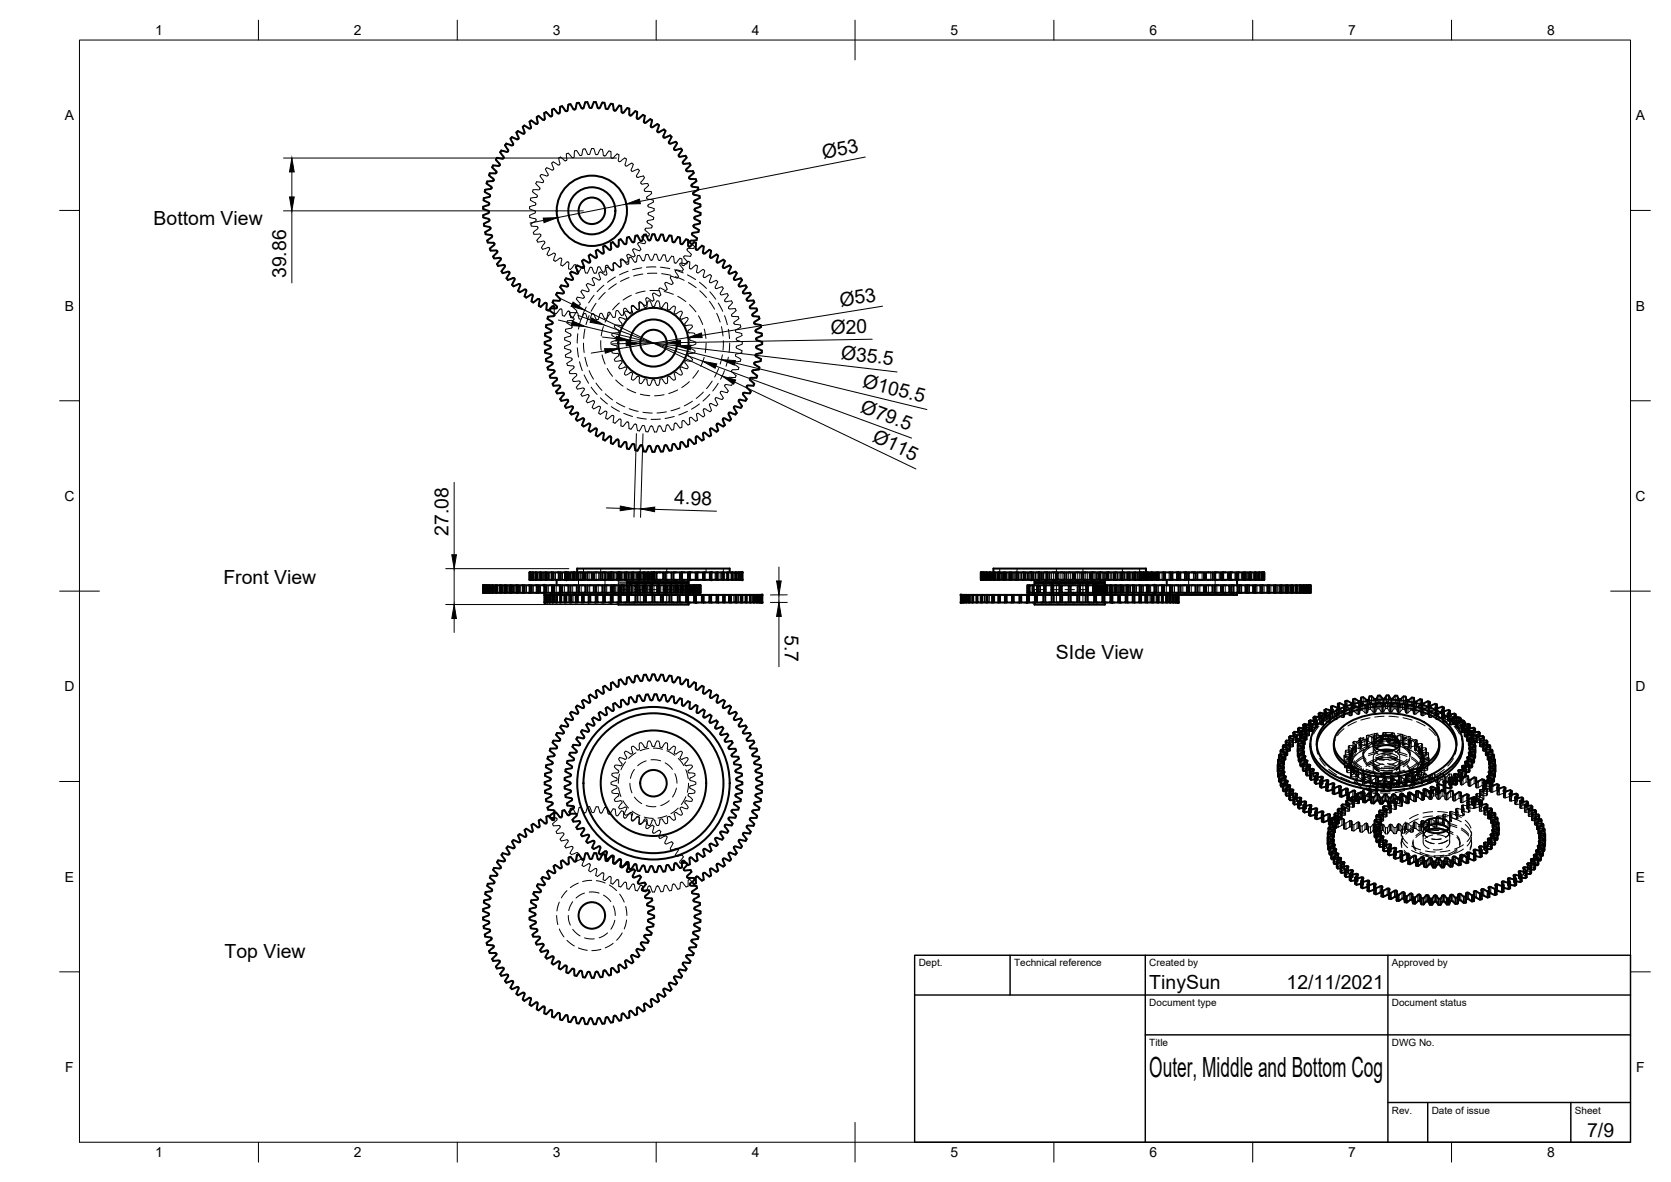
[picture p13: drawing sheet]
<svg xmlns="http://www.w3.org/2000/svg" width="420mm" height="297mm" viewBox="0 0 420 297" stroke-linecap="round" stroke-linejoin="round" font-family="sans-serif">
<defs><g id="words">
<text font-size="7" x="289" y="270.6">Outer, Middle and Bottom Cog</text>
<g font-size="4.9">
<text x="207.1" y="39.9" transform="rotate(-11 207.1 39.9)">Ø53</text>
<text x="38.6" y="56.6">Bottom View</text>
<text x="71.9" y="69.9" transform="rotate(-90 71.9 69.9)">39.86</text>
<text x="211.4" y="77.1" transform="rotate(-9 211.4 77.1)">Ø53</text>
<text x="208.9" y="83.9" transform="rotate(-1 208.9 83.9)">Ø20</text>
<text x="211.3" y="90.2" transform="rotate(7 211.3 90.2)">Ø35.5</text>
<text x="216.7" y="97.4" transform="rotate(14 216.7 97.4)">Ø105.5</text>
<text x="216.1" y="103.6" transform="rotate(20 216.1 103.6)">Ø79.5</text>
<text x="219.1" y="110.8" transform="rotate(26 219.1 110.8)">Ø115</text>
<text x="169.5" y="126.7" transform="rotate(2 169.5 126.7)">4.98</text>
<text x="112.7" y="134.6" transform="rotate(-90 112.7 134.6)">27.08</text>
<text x="56.2" y="146.6">Front View</text>
<text x="197.3" y="159.6" transform="rotate(90 197.3 159.6)">5.7</text>
<text x="265.5" y="165.7">SIde View</text>
<text x="56.5" y="240.8">Top View</text>
<text x="289" y="248.5">TinySun</text>
<text x="323.5" y="248.5">12/11/2021</text>
<text x="399.1" y="285.7">7/9</text>
</g>
<g font-size="3.5">
<text x="39" y="8.8">1</text>
<text x="89" y="8.8">2</text>
<text x="139" y="8.8">3</text>
<text x="189" y="8.8">4</text>
<text x="239" y="8.8">5</text>
<text x="289" y="8.8">6</text>
<text x="339" y="8.8">7</text>
<text x="389" y="8.8">8</text>
<text x="16.3" y="30.2">A</text>
<text x="411.3" y="30.2">A</text>
<text x="16.3" y="78">B</text>
<text x="411.3" y="78">B</text>
<text x="16.2" y="125.9">C</text>
<text x="411.2" y="125.9">C</text>
<text x="16.2" y="173.7">D</text>
<text x="411.2" y="173.7">D</text>
<text x="16.3" y="221.6">E</text>
<text x="411.3" y="221.6">E</text>
<text x="16.4" y="269.4">F</text>
<text x="411.4" y="269.4">F</text>
<text x="39" y="290.8">1</text>
<text x="89" y="290.8">2</text>
<text x="139" y="290.8">3</text>
<text x="189" y="290.8">4</text>
<text x="239" y="290.8">5</text>
<text x="289" y="290.8">6</text>
<text x="339" y="290.8">7</text>
<text x="389" y="290.8">8</text>
</g>
<g font-size="2.5">
<text x="231" y="242.9">Dept.</text>
<text x="255" y="242.9">Technical reference</text>
<text x="289" y="242.9">Created by</text>
<text x="350" y="242.9">Approved by</text>
<text x="289" y="252.8">Document type</text>
<text x="350" y="252.8">Document status</text>
<text x="289" y="262.9">Title</text>
<text x="350" y="262.9">DWG No.</text>
<text x="350" y="279.9">Rev.</text>
<text x="360" y="279.9">Date of issue</text>
<text x="396" y="279.9">Sheet</text>
</g>
</g></defs>
<!-- layer: Visible -->
<g fill="none" stroke="#000" stroke-width=".51">
<path d="M124.9 39.7l-.2 .4M125.8 38.3l.8 1v.4M126.6 39.7l-.2 .2-1.5-.2M127 36.5l.8 1.2v.3M127.7 38.1l-.3 .1-.5-.2a.68 .68 0 0 0-1.1 .2M128.7 34.5a.77 .77 0 0 0 .1 1.2l.3 .5-.3 .3-.7-.1a.67 .67 0 0 0-1.1 .1M129.8 33.3l.6 1.3-.1 .3-.3 .1-1.3-.5M130.2 32.9l1.3 .7h.3M130.2 32.9l-.3 .4M131.8 31.5l1.3 .8 .3-.1M131.8 33.5h.1M131.9 31.5a.79 .79 0 0 0-.1 1.3l.1 .4-.1 .3"/>
<path d="M133.2 30.6l.3 1.3-.1 .3M137.3 28.2a.8 .8 0 0 0-.4 1.2l.1 .4-.3 .3-.6-.4a.58 .58 0 0 0-.5-.4 .58 .58 0 0 0-.6 .3l.2 1.4-.4 .2-.5-.4a.69 .69 0 0 0-1.1-.2M138.8 27.5l.1 1.5-.3 .3-1.3-1.1M141.4 26.7a.81 .81 0 0 0-.6 1.2v.4l-.3 .2-.7-.5a.69 .69 0 0 0-1-.5M143.4 26.2l.7 1.2 .3 .1M143.4 26.2a.82 .82 0 0 0-.6 1.1l-.1 .5-.4 .1-1-1.2M144.5 27.5h.1M145 25.9l-.2 1.4-.3 .2M145.6 25.8l-.5 .1M147.2 25.7l-.4 1.4-.3 .1-.3-.1-.7-1.2M147.7 25.7l.6 1.4h.2M147.7 25.7h-.5"/>
<path d="M148.6 27.1h-.1M149.3 25.7l-.5 1.4h-.3M149.3 25.6l.5 .1M149.8 25.7l.4 1.3 .3 .2M150.5 27.2h.1M150.6 27.2l.3-.1 .2-.5a.72 .72 0 0 1 .9-.8l.3 1.4 .2 .2M153.6 26.1l-.7 1.2-.4 .1M153.6 26.1l.5 .1M154.1 26.2l.2 1.4 .3 .2M156.2 26.7l.1 1.4 .2 .2M156.2 26.7a.8 .8 0 0 0-1.1 .7l-.2 .3-.3 .1M156.5 28.3h.1"/>
<path d="M157.7 27.2l-.8 1-.3 .1M157.8 27.1a.82 .82 0 0 1 .4 1.2v.5l.3 .2M159.7 27.9l-.9 1.1h-.3M159.8 27.9a.83 .83 0 0 1 .3 1.3v.5l.2 .1M160.3 29.9l.3-.1 .4-.4a.72 .72 0 0 1 1.1-.3l-.2 1.4 .1 .3M163.5 30l-1.1 .8h-.4M163.5 29.9a.82 .82 0 0 1 .2 1.3l-.1 .5 .4 .3 1.3-.8M165.3 31.2a.81 .81 0 0 1 .1 1.3l-.2 .4 .2 .2M165.4 33.1l.2 .2 .6-.4a.71 .71 0 0 1 1.1 0l-.5 1.3 .1 .3M166.9 34.5h.1M168.3 36l.3 .1 .5-.2a.7 .7 0 0 1 1.1 .1l-.7 1.4 .3 .3 .6-.1a.72 .72 0 0 1 1.1 .2M168.5 34l-1.3 .6h-.3"/>
<path d="M168.5 34a.81 .81 0 0 1-.1 1.3l-.2 .4 .1 .3M171.5 37.8l-.9 1.3 .3 .3 .6-.1a.58 .58 0 0 1 .7-.1 .58 .58 0 0 1 .3 .5l-.8 .9v.4M121.5 52.5l1.3 .5a.34 .34 0 0 1 .2 .3 .34 .34 0 0 1-.3 .3l-1.2 .5M121.5 51.9v.6M121.5 54.1a.75 .75 0 0 0 1 .8l.5 .4M121.6 50.3l1.3 .6 .1 .3M121.7 56.2v.5M121.7 56.8l1.4 .2 .2 .3M122 47.7a.76 .76 0 0 0 .7 1l.5 .5M122.1 58.9l1.4 .1 .2 .3M122.3 46.1l1.2 .8 .1 .3M122.5 45.6l-.1 .5"/>
<path d="M123 44.1l1.1 .8v.3M123 51.2l-.1 .3-1.4 .5M123 55.3l-.1 .3-1.3 .6M123.1 55.2v.1M123.2 49.3l-.2 .2-.6 .1a.66 .66 0 0 0-.8 .7M123.2 49.2h.1M123.3 57.3l-.1 .3-.5 .3a.66 .66 0 0 0-.6 .9M123.3 57.3h.1M123.6 47.2l-.2 .3-1.4 .2M123.7 59.3l-.1 .4-1.1 .8M123.7 59.2v.1M123.7 42l1.1 1.2-.2 .4-.6-.1a.68 .68 0 0 0-1 .5"/>
<path d="M124.1 45.3l-.2 .2-1.4 .1M124.2 45.2l-.1 .1M124.7 40.1l.9 1.1v.3M125.6 41.5l-.2 .2-.6-.1a.69 .69 0 0 0-1 .4M125.7 41.5h-.1M160.3 59.2a.81 .81 0 0 0-.7 1.1l-.1 .4-.3 .2M161.9 59l-.5 1.5h-.4l-.7-1.3M161.9 59a.82 .82 0 0 1 .9 .9l.2 .4 .2 .1M166.7 59l.3 1.3 .3 .2M166.7 59a.82 .82 0 0 0-.9 .9l-.2 .4-.2 .1M168.3 59.2l-.7 1.3h-.3M168.3 59.2a.81 .81 0 0 1 .7 1.1l.1 .4 .3 .2"/>
<path d="M171.7 41l.2 .2 1.5-.2M173.4 41a.79 .79 0 0 1-.5 1.2l-.3 .4v.3l.8 .1a.72 .72 0 0 1 1 .5l-1.1 .9v.4l.3 .2h1.4M174 58.8l.1 .3 1.2 .8M174.3 48.6l.2 .3 .5 .2a.57 .57 0 0 1 .7 .1 .57 .57 0 0 1 .1 .6l-1.2 .6-.1 .2M174.4 56.8l.1 .3 .5 .2a.57 .57 0 0 1 .6 .4 .57 .57 0 0 1-.1 .6l-1.3 .2-.2 .3M174.6 50.6l.1 .3 .6 .2a.58 .58 0 0 1 .6 .2 .58 .58 0 0 1 .1 .7l-1.2 .4-.2 .3M174.6 54.8l.1 .2 .6 .3a.57 .57 0 0 1 .5 .3 .57 .57 0 0 1 0 .6l-1.2 .3-.2 .3M174.6 52.8l.2 .2 .5 .2a.57 .57 0 0 1 .7 .2 .57 .57 0 0 1 0 .7l-1.3 .4-.1 .3M174.7 52.7h.1M175 45l.1 .5M175.1 45.5l-1.1 .8-.1 .4 .2 .3 1.4 .1M175.3 59.9a.78 .78 0 0 1-1.2 .6h-.4l-.2 .2"/>
<path d="M175.5 47.1l.1 .5M175.6 47.6l-1.3 .8v.2M122.5 60.4l.2 .5M122.6 60.9l1.5 .1 .2 .2M123.2 62.5l.2 .5M123.3 63l1.4-.1 .3 .2M124 64.5a.75 .75 0 0 0 1.2 .3h.4l.3 .1M124.3 61.2v.4l-1.2 .9M125 63.1v.4l-1 1M125.9 64.9v.3l-.4 .5a.57 .57 0 0 0-.4 .5 .57 .57 0 0 0 .3 .6l1.2-.2 .3 .1M126.9 66.7l.1 .3-.4 .5a.65 .65 0 0 0-.2 1.1M128.1 68.4v.4l-.3 .4a.57 .57 0 0 0-.4 .6 .57 .57 0 0 0 .4 .5l1.2-.4a.34 .34 0 0 1 .4 .1 .34 .34 0 0 1 0 .4l-.7 1.2"/>
<path d="M128.1 68.4l-.4-.1-1.3 .3M128.8 71.6l.3 .3M130.3 73.1l.4 .3M130.6 73.4l1.3-.7a.36 .36 0 0 1 .4 .5l-.4 1.3M130.7 71.4h-.3l-1.3 .6M130.7 71.4l.1 .1M130.7 71.5l.1 .3-.5 1.3M133.8 74h-.3l-.5 .3a.68 .68 0 0 1-1.1 .2M133.8 74l.1 .1M133.9 74.1l.1 .3-.2 .5a.58 .58 0 0 0-.1 .7 .58 .58 0 0 0 .5 .3l.9-.7h.4M135.5 75.1l.1 .1M135.6 75.2l.1 .2-.1 .6a.67 .67 0 0 0 .3 1.1"/>
<path d="M135.9 77.1l1.1-1a.34 .34 0 0 1 .4 .1 .34 .34 0 0 1 .1 .3l-.1 .5a.67 .67 0 0 0 .5 1M138.4 77.5a.77 .77 0 0 0 .6 1.1l.4 .3v.3M138.9 76l1.1 1 .1 .2M139.1 75.5l-.1 .5M139.2 77l.2 .5M139.2 77l-.4 .1-.9 .9M139.4 79.3l-.2 .2h-.6a.58 .58 0 0 0-.6 .1 .58 .58 0 0 0-.2 .6l1 .6 .1 .3M139.8 74l1 1v.4M140 77.3l-.2 .2h-1.4M140.1 73.6l1.3 .2 .3-.2M140.1 77.2l-.1 .1M140.1 73.6l-.3 .4"/>
<path d="M140.8 75.3l-.2 .3-1.5-.1M142 70.4l.8 1.1v.3M142.8 71.9l-.3 .1-.6-.1a.58 .58 0 0 0-.6-.1 .58 .58 0 0 0-.4 .5l.9 1-.1 .3M142.8 71.8v.1M143.3 68.7l.8 1.2-.1 .3M144 70.3l-.3 .1-.5-.2a.72 .72 0 0 0-1.2 .1M144 70.2h.1M146.3 65.6l.6 1.4-.4 .4-.6-.3a.59 .59 0 0 0-.6-.3 .59 .59 0 0 0-.5 .4l.6 1.3-.2 .3-.7-.2a.69 .69 0 0 0-1.1 0M146.7 65.3l1.3 .7h.3M146.7 65.3l-.3 .3M148.3 65.9h.1M148.4 63.9a.81 .81 0 0 0-.1 1.3l.1 .4-.1 .3"/>
<path d="M151.7 63.6l-.3 .1-.5-.4a.69 .69 0 0 0-1.1-.2l.3 1.3-.1 .3-.3 .1-1.3-.8M153.4 62.8l-.3-.1-.4-.4a.72 .72 0 0 0-1-.3l.1 1.3-.1 .4M153.6 61.1l.1 1.4-.3 .2M154.1 60.9l.9 1.1 .4-.1M154.1 60.9l-.5 .2M155.6 60.3v1.5l-.2 .2M155.6 60.3a.81 .81 0 0 1 1.1 .6l.3 .4h.3M159.2 60.9l-.3-.2-.3-.4a.58 .58 0 0 0-.3-.6 .58 .58 0 0 0-.7 .2l-.1 1.2-.2 .2M163.3 60.4l.3-.2 .1-.5a.58 .58 0 0 1 .2-.6 .58 .58 0 0 1 .7-.1l.4 1.2 .3 .2M163.3 60.4h-.1M165.3 60.4h.1M169.4 60.9l.3-.2 .2-.4a.59 .59 0 0 1 .4-.6 .59 .59 0 0 1 .7 .2v1.2l.3 .2"/>
<path d="M171.3 61.3h.3l.4-.5a.73 .73 0 0 1 1-.5v1.5l.2 .2M173.5 60.8v.2l.5 .4M174.5 60.9l-.9 1.1-.4-.1M174.5 60.9l.5 .2M175 61.1l-.1 1.4 .3 .2M175.2 62.8l.3-.1 .4-.4a.59 .59 0 0 1 .4-.4 .59 .59 0 0 1 .6 .3l-.2 1.1 .2 .4M176.9 63.6l.3 .1 .5-.4a.69 .69 0 0 1 1.1-.2l-.3 1.3 .2 .4h.3l1.2-.8M180.2 63.9a.82 .82 0 0 1 .1 1.3l-.1 .6 .3 .2 1.4-.7M181.8 67.2l.1 .1M181.9 65.3l.4 .3M181.9 67.3h.3l.5-.2a.71 .71 0 0 1 1.1 0l-.6 1.4 .2 .3 .7-.2a.71 .71 0 0 1 1.2 0l-.8 1.4 .1 .2M182.2 65.6l-.5 1.4 .1 .2"/>
<path d="M184.6 70.2h.1M184.6 70.3l.3 .1 .5-.2a.59 .59 0 0 1 .7-.2 .59 .59 0 0 1 .4 .5l-.7 1v.3M185.8 71.8v.1M187.5 71.7l-1.4 .3-.3-.1M187.5 71.7a.82 .82 0 0 1-.4 1.3l-.3 .4 .3 .4 1.5-.2M187.8 75.4l.2 .2 1.5-.1M188.5 73.6a.81 .81 0 0 1-.4 1.2l-.4 .3 .1 .3M188.5 77.2l.3 .3h1.4M189.2 79.2h.1M189.2 79.3l.2 .2h.6a.71 .71 0 0 1 .9 .6l-1.1 .7-.1 .5 .2 .2 1.4 .2M189.5 75.5a.82 .82 0 0 1-.6 1.2l-.3 .3v.2M190.2 77.5a.8 .8 0 0 1-.6 1.1l-.4 .6"/>
<path d="M136.9 86.5l1.5 .5v.5l-.6 .3a.67 .67 0 0 0-.7 .8M137 86v.5M137 84.3l1.3 .6 .2 .3-.3 .3-1.3 .5M137.1 88.6l1.3 .4 .2 .3M137.1 83.8l-.1 .5M137.2 82.2l1.3 .7 .1 .2M137.3 90.2v.5M137.3 90.7l1.4 .3 .3 .3M137.3 81.7v.5M138.4 94.9h1.4l.2 .2M138.6 89.3l-.1 .3-1.3 .7M138.6 83.1l-.2 .4-1.3 .3"/>
<path d="M138.9 91.3l-.1 .3-.5 .3a.58 .58 0 0 0-.5 .4 .58 .58 0 0 0 .1 .6l1.3 .1 .2 .2M139 96.4l.1 .5M139 81.1l-.3 .4-1.4 .2M139.1 96.9l1.5-.1 .2 .3M139.4 93.2v.4l-.5 .3a.67 .67 0 0 0-.5 1M139.8 98.4l.3 .4M140 95.1l.1 .1M140.1 95.2l-.1 .3-1.1 1M140.8 97.1v.3l-1 1M141.7 98.8l-.3-.1-1.3 .2M141.7 98.8l.1 .4-1 1.1M187.8 97.1v.3l1 1"/>
<path d="M187.8 97v.1M188.6 98.9l-1.4-.2-.3 .1v.5l.8 1M188.6 95.2v.3l1.1 1M188.8 98.4l-.3 .4M189.2 93.3v.3l.5 .3a.59 .59 0 0 1 .5 .4 .59 .59 0 0 1-.1 .6h-1.3l-.3 .3M189.2 93.2v.1M189.7 91.3l.1 .3 .4 .3a.58 .58 0 0 1 .6 .4 .58 .58 0 0 1-.2 .6l-1.3 .1-.1 .2M189.7 96.4a.78 .78 0 0 1-1.3 .5l-.6 .1M190 89.3l.1 .3 1.2 .7M190 83.1l.2 .4 1.3 .3M191.3 90.7l-1.4 .3-.2 .3M191.3 81.7v.5"/>
<path d="M191.3 90.2v.5M191.3 82.2l-1.2 .7-.1 .2M191.5 83.8l.1 .5M191.6 84.3l-1.3 .6-.2 .4 .2 .2 1.3 .5M191.6 86v.5M191.6 86.5l-1.4 .5v.5l.6 .3a.56 .56 0 0 1 .6 .2 .56 .56 0 0 1 0 .7l-1.2 .3-.2 .3M140.9 100.3a.76 .76 0 0 0 1.2 .2h.7M142 102.1l.3 .4M142.3 102.5l1.4-.4a.34 .34 0 0 1 .3 .2 .34 .34 0 0 1 0 .3l-.7 1.2M142.8 100.5v.1M142.8 100.6v.4l-.8 1.1M143.4 103.8a.66 .66 0 0 0 1.1 .1l.5-.2a.35 .35 0 0 1 .3 .1 .35 .35 0 0 1 .1 .4l-.3 .4a.56 .56 0 0 0-.3 .6 .56 .56 0 0 0 .5 .5l1.1-.6a.35 .35 0 0 1 .4 .1 .35 .35 0 0 1 0 .4l-.5 1.3"/>
<path d="M148.3 106.5h-.3l-.5 .3a.65 .65 0 0 1-1.1 0M148.3 106.5h.1M148.3 106.6l.1 .2-.1 .6a.57 .57 0 0 0-.2 .6 .57 .57 0 0 0 .5 .4l1.2-.7 .3 .2-.2 .7a.67 .67 0 0 0 .3 1M150.2 109.7l1.1-.9a.36 .36 0 0 1 .4 0 .36 .36 0 0 1 .1 .3l-.1 .5a.57 .57 0 0 0 0 .7 .57 .57 0 0 0 .5 .3l.9-.9a.35 .35 0 0 1 .4 0 .35 .35 0 0 1 .2 .3l-.1 .5a.57 .57 0 0 0 0 .7 .57 .57 0 0 0 .6 .2l.8-.9a.34 .34 0 0 1 .4 0 .34 .34 0 0 1 .2 .3v1.3M157.3 111.1l.2 .2 .2 1.4M157.3 111.1l-.3 .1-.4 .4a.66 .66 0 0 1-1 .5M157.7 112.7l.5 .1M158.2 112.9l.7-1.2a.35 .35 0 0 1 .4-.1 .35 .35 0 0 1 .2 .3l.3 1.3M159.8 113.2a.75 .75 0 0 0 1-.8l.1-.4a.35 .35 0 0 1 .4-.1 .35 .35 0 0 1 .3 .2l.1 .5a.67 .67 0 0 0 .7 .9M163.2 112.1l-.2 .1-.6 1.3M163.2 112h.1M163.3 112.1l.3 .1 .4 1.4"/>
<path d="M164.1 113.5h.5M165.3 112.1l-.3 .1-.5 1.4M165.4 112.1l.2 .1 .6 1.3M165.4 112h-.1M167.3 111.9l-.2 .1-.2 .6a.69 .69 0 0 1-.7 .9M167.3 111.9l.3 .1 .3 .5a.69 .69 0 0 0 .9 .7M169.4 111.6l.3 .1 .7 1.2M169.4 111.6l-.3 .2-.3 1.4M170.9 112.7l-.5 .1M171.3 111.1l-.2 .2-.2 1.4M173.2 110.5l-.2 .2v.6a.56 .56 0 0 1 0 .7 .56 .56 0 0 1-.6 .2l-.8-1.1h-.3M173.2 110.5h.4l.9 1.1"/>
<path d="M175.2 109.7l-.3 .3 .1 .5a.68 .68 0 0 1-.5 1.1M178.4 109.7l-1.2-1-.5 .3 .1 .6a.56 .56 0 0 1 .1 .7 .56 .56 0 0 1-.5 .3l-1-.9h-.2M181.8 105.2l-.1 .3 .5 1.4M181.9 105.2h-.1M182.3 106.8a.76 .76 0 0 1-1.3-.1l-.4-.3-.4 .2 .1 .8a.57 .57 0 0 1 .2 .6 .57 .57 0 0 1-.5 .4l-1-.7a.35 .35 0 0 0-.3 0 .35 .35 0 0 0-.2 .4l.1 .5a.68 .68 0 0 1-.2 1M185.8 100.6l-.1 .3 .4 .5a.69 .69 0 0 1 .2 1.1M185.8 100.5l.3-.1 1.4 .3M185.8 100.5v.1M186.3 102.5l-1.5-.4-.3 .4 .3 .5a.59 .59 0 0 1 .4 .6 .59 .59 0 0 1-.4 .5l-1.4-.4-.2 .4 .3 .5a.57 .57 0 0 1 .3 .6 .57 .57 0 0 1-.5 .5l-1.1-.6-.3 .1M187.7 100.3l-.2 .4M121.5 147.1h.1M121.5 149h.1"/>
<path d="M121.5 147.1v1.9M121.6 147.1v1.9M121.6 147.1h.1M121.6 149h.1M121.9 147.1h-.3v1.9h.3M121.9 147.1h.1M121.9 149h.1M121.9 147.1v1.9M122.3 147.1h-.3v1.9h.3M122.3 147.1h.2M122.3 149h.2M122.3 147.1v1.9"/>
<path d="M123 147.1h-.5v1.9h.5M123 147.1h.1M123 149h.1M123 147.1v1.9M123.7 147.1h-.6v1.9h.6M123.7 147.1h.3M123.7 149h.3M123.7 147.1v1.9M124.7 147.1h-.7v1.9h.7M124.7 147.1h.2M124.7 149h.2M124.7 147.1v1.9"/>
<path d="M125.8 147.1h-.9v1.9h.9M125.8 147.1h.2M125.8 149h.2M125.8 147.1v1.9M127 147.1h-1v1.9h1M127 147.1h.3M127 149h.3M127 147.1v1.9M128.4 147.1h-1.1v1.9h1.1M128.4 147.1h.3M128.4 149h.3M128.4 147.1v1.9"/>
<path d="M129.8 147.1h-1.1v1.9h1.1M129.8 147.1h.4M129.8 147.1v1.9M129.8 149h.4M131.4 147.1v1.9M131.8 147.1h-1.6v1.9h1.6M133.1 145.7h.1M133.1 143.8h.1M133.1 143.8v1.9M133.2 147.1h-1.4v1.9h1.4M133.2 147.1h.4M133.2 147.1v1.9"/>
<path d="M133.2 149h.4M133.3 143.8h-.1v1.9h.1M133.3 145.7h.2M133.3 143.8h.2M133.3 143.8v1.9M133.9 143.8h-.4v1.9h.4M133.9 145.7h.1M133.9 143.8h.1M133.9 143.8v1.9M134.7 143.8h-.7v1.9h.7M134.7 145.7h.2M134.7 143.8h.2"/>
<path d="M134.7 143.8v1.9M135 147.1h-1.4v1.9h1.4M135 147.1h.4M135 147.1v1.9M135 149h.4M135.8 143.8h-.9v1.9h.9M135.8 145.7h.3M135.8 143.8h.3M135.8 143.8v1.9M136.8 147.1v1.9M136.9 149.5v1.9M137 149.5v1.9"/>
<path d="M137 151.4h.1M137 149.5h.1M137.1 143.8h-1v1.9h1M137.1 145.7h.4M137.1 143.8h.4M137.1 143.8v1.9M137.2 149.5h-.1v1.9h.1M137.2 149.5v1.9M137.2 151.4h.1M137.2 149.5h.1M137.3 147.1h-1.9v1.9h1.9M137.6 149.5h-.3v1.9h.3"/>
<path d="M137.6 149.5v1.9M137.6 151.4h.2M137.6 149.5h.2M138.2 149.5h-.4v1.9h.4M138.2 149.5v1.9M138.2 151.4h.2M138.2 149.5h.2M138.7 143.8v1.9M138.8 147.1h-1.5v1.9h1.5M138.8 147.1v1.9M138.8 147.1h.5M138.8 149h.5"/>
<path d="M138.9 149.5h-.5v1.9h.5M138.9 149.5v1.9M138.9 151.4h.2M138.9 149.5h.2M139.1 143.8h-1.6v1.9h1.6M139.8 149.5h-.7v1.9h.7M139.8 149.5v1.9M139.8 151.4h.3M139.8 149.5h.2M140 149.5h17.6M140 145.7v1.4M140 149v.5"/>
<path d="M140.1 149.5v1.9h.7M140.5 143.8h-1.4v1.9h1.4M140.5 145.7h.4M140.5 143.8h.4M140.5 143.8v1.9M140.8 147.1h-1.5v1.9h1.5M140.8 147.1v1.9M140.8 149.5v1.9M140.8 151.4h.3M140.8 147.1h.5M140.8 149h.5M141.1 149.5v1.9h.9"/>
<path d="M141.3 147.1h1.6v1.9h-1.6zM142 149.5v1.9M142 151.4h.3M142.3 149.5v1.9h1M142.4 143.8v1.9M142.9 143.8h-2v1.9h2M142.9 147.1h.5M142.9 149h.5M143.3 149.5v1.9M143.3 151.4h.4M143.4 147.1h1.6v1.9h-1.6zM143.7 149.5v1.9h1.1"/>
<path d="M144.4 143.8h-1.5v1.9h1.5M144.4 143.8v1.9M144.5 145.7h.4M144.5 143.8h.4M144.8 149.5v1.9M144.8 151.4h.3M144.9 143.8h1.7v1.9h-1.7zM145 147.1h.5M145 149h.5M145.1 143.8v-.9h38.4v.9M145.1 149.5v1.9h1.2M145.5 147.1h1.7v1.9h-1.7z"/>
<path d="M146.3 149.5v1.9M146.3 151.4h.4M146.6 145.7h.5M146.6 143.8h.5M146.7 149.5v1.9h1.3M147.1 143.8h1.7v1.9h-1.7zM147.2 147.1h.5M147.2 149h.5M147.7 147.1h1.6v1.9h-1.6zM148 149.5v1.9M148 151.4h.4M148.4 149.5v1.9h1.4"/>
<path d="M148.8 145.7h.5M148.8 143.8h.5M149.3 143.8h1.7v1.9h-1.7zM149.3 147.1h.5M149.3 149h.5M149.8 149.5v1.9M149.8 151.4h.4M149.8 147.1h1.7v1.9h-1.7zM150.2 149.5v1.9h1.9M151 145.7h.4M151 143.8h.4M151.4 143.8h1.7v1.9h-1.7z"/>
<path d="M151.5 147.1h.5M151.5 149h.5M151.7 149.5v1.9M152 147.1h1.6v1.9h-1.6zM152.1 149.5v1.9h1.5M153.1 145.7h.5M153.1 143.8h.5M153.6 147.1h.5M153.6 149h.5M153.6 149.5v1.9M153.6 151.4h.5M153.6 143.8h1.6v1.9h-1.6"/>
<path d="M153.6 143.8v1.9M154.1 149.5v1.9h1.5v-1.9v1.9h.5M154.1 147.1h1.6v1.9h-1.6zM155.2 143.8h1.9v1.9h-1.9M155.5 151.4v.5h17.6v-.5M155.6 143.8v1.9M155.7 147.1h.5M155.7 149h.5M156.1 149.5v1.9h1.6l-.1-1.9M156.3 147.1h1.4v1.9h-1.4M156.3 147.1v1.9M157.1 145.7h.4"/>
<path d="M157.1 143.8h.4M157.5 143.8h1.4v1.9h-1.4M157.5 143.8v1.9M157.6 146.5h15.5v.6M157.6 145.7v1.4M157.6 149v.5M157.7 151.4h.5M157.7 149.5h.5M157.7 147.1h.5M157.7 149h.5M158.2 149.5h1.6v1.9h-1.6zM158.2 147.1h1.5v1.9h-1.5"/>
<path d="M158.2 147.1v1.9M158.9 145.7h.3M158.9 143.8h.3M159.2 143.8h1.2v1.9h-1.2M159.2 143.8v1.9M159.7 147.1h2v1.9h-2M159.8 151.4h.5M159.8 149.5h.5M160.2 147.1l.1 1.9M160.3 149.5h1.6v1.9h-1.6zM160.4 145.7h.4M160.4 143.8h.4"/>
<path d="M160.8 143.8h1v1.9h-1M160.8 143.8v1.9M161.7 147.1h.4M161.7 149h.4M161.8 145.7h.3M161.8 143.8h.3M161.9 151.4h.5M161.9 149.5h.5M162.1 145.7h1M162.1 143.8h.8v1.9M162.1 143.8v1.9M162.1 147.1h1.4v1.9h-1.4"/>
<path d="M162.1 147.1v1.9M162.4 149.5h1.6v1.9h-1.6zM162.9 143.8h.2v1.9M163.1 143.8h.6v1.9h-.6M163.5 147.1h.5M163.5 149h.5M163.7 145.7h.2M163.7 143.8h.2M163.9 143.8h.3v1.9h-.3M163.9 143.8v1.9M164 147.1h1.3v1.9h-1.3M164 147.1v1.9"/>
<path d="M164 151.4h.5M164 149.5h.5M164.2 145.7h.1M164.2 143.8h.1M164.3 143.8h.2v1.9h-.2M164.3 143.8v1.9M164.5 143.8h.1v1.9h-.1zM164.5 149.5h1.7v1.9h-1.7zM164.6 145.7h.5M164.6 143.8h.5M165.1 143.8h1.7v1.9h-1.7zM165.3 147.1h.4"/>
<path d="M165.3 149h.4M165.7 147.1h1.2v1.9h-1.2M165.7 147.1v1.9M166.2 151.4h.5M166.2 149.5h.5M166.7 149.5h1.6v1.9h-1.6zM166.8 145.7h.4M166.8 143.8h.4M166.9 147.1h.4M166.9 149h.4M167.2 143.8h1.7v1.9h-1.7zM167.3 147.1h1.2v1.9h-1.2"/>
<path d="M167.3 147.1v1.9M168.3 151.4h.5M168.3 149.5h.5M168.5 147.1h.3M168.5 149h.3M168.8 149.5h1.6v1.9h-1.6zM168.8 147.1h1.1v1.9h-1.1M168.8 147.1v1.9M168.9 145.7h.5M168.9 143.8h.5M169.4 143.8h1.6v1.9h-1.6zM169.9 147.1h.3"/>
<path d="M169.9 149h.3M170.2 147.1h1v1.9h-1M170.2 147.1v1.9M170.4 151.4h.5M170.4 149.5h.5M170.9 149.5h1.6v1.9h-1.6zM171 145.7h.4M171 143.8h.4M171.2 147.1h.3M171.2 149h.3M171.5 143.8h1.5v1.9h-1.5M171.5 143.8v1.9"/>
<path d="M171.5 147.1h.9v1.9h-.9M171.5 147.1v1.9M172.4 147.1h.2M172.4 149h.2M172.5 151.4h.5M172.5 149.5h.5M172.6 149h1M172.6 147.1h.8v1.9M172.6 147.1v1.9M173 145.7h.4M173 143.8h.4M173 149.5h1.5v1.9h-1.5"/>
<path d="M173 149.5v1.9M173.1 145.7v.6h-15.5M173.1 149v.5M173.4 147.1h.2v1.9M173.4 143.8h1.5v1.9h-1.5M173.4 143.8v1.9M173.6 147.1h.6v1.9h-.6M174.2 147.1h.2M174.2 149h.2M174.4 147.1h.6v1.9h-.6M174.4 147.1v1.9M174.5 151.4h.5"/>
<path d="M174.5 149.5h.5M174.9 145.7h.5M174.9 143.8h.5M175 147.1h.1M175 149h.1M175 149.5h1.5v1.9h-1.5M175 149.5v1.9M175.1 147.1h.4v1.9h-.4M175.1 147.1v1.9M175.4 143.8h1.4v1.9h-1.4M175.4 143.8v1.9M175.5 147.1h.1"/>
<path d="M175.5 149h.1M175.6 147.1h.3v1.9h-.3M175.6 147.1v1.9M175.9 147.1h.1M175.9 149h.1M175.9 147.1h.2v1.9h-.2M175.9 147.1v1.9M176.1 147.1h.1M176.1 149h.1M176.1 147.1v1.9M176.5 151.4h.5M176.5 149.5h.5"/>
<path d="M176.8 145.7h.4M176.8 143.8h.4M176.9 149.5v1.9M177 149.5h1.4v1.9h-1.4M177.2 143.8h1.3v1.9h-1.3M177.2 143.8v1.9M178.4 151.4h.4M178.4 149.5h.4M178.5 145.7h.4M178.5 143.8h.4M178.8 149.5h1.4v1.9h-1.4M178.8 149.5v1.9"/>
<path d="M178.9 143.8h1.2v1.9h-1.2M178.9 143.8v1.9M180.1 145.7h.4M180.1 143.8h.4M180.2 151.4h.4M180.2 149.5h.4M180.5 143.8h1.1v1.9h-1.1M180.5 143.8v1.9M180.6 149.5h1.3v1.9h-1.3M180.6 149.5v1.9M181.6 145.7h.3M181.6 143.8h.3"/>
<path d="M181.9 143.8h.9v1.9h-.9M181.9 151.4h.3M181.9 149.5h.3M181.9 143.8v1.9M182.2 149.5h1.3v1.9h-1.3M182.2 149.5v1.9M182.8 145.7h.3M182.8 143.8h.3M183.1 143.8h.9v1.9h-.9M183.1 143.8v1.9M183.5 151.4h.3M183.5 149.5h.3"/>
<path d="M183.8 149.5h1.1v1.9h-1.1M183.8 149.5v1.9M184 145.7h.2M184 143.8h.2M184.2 143.8h.7v1.9h-.7M184.2 143.8v1.9M184.9 145.7h.2M184.9 143.8h.2M184.9 151.4h.4M184.9 149.5h.4M185.1 143.8h.5v1.9h-.5M185.1 143.8v1.9"/>
<path d="M185.3 149.5h1v1.9h-1M185.3 149.5v1.9M185.6 145.7h.2M185.6 143.8h.2M185.8 143.8h.4v1.9h-.4M185.8 143.8v1.9M186.2 145.7h.1M186.2 143.8h.1M186.3 143.8h.2v1.9h-.2M186.3 151.4h.3M186.3 149.5h.3M186.3 143.8v1.9"/>
<path d="M186.5 145.7h.1M186.5 143.8h.1M186.6 149.5h.9v1.9h-.9M186.6 143.8v1.9M186.6 149.5v1.9M187.5 151.4h.2M187.5 149.5h.2M187.7 149.5h.9v1.9h-.9M187.7 149.5v1.9M188.6 151.4h.2M188.6 149.5h.2M188.8 149.5h.7v1.9h-.7"/>
<path d="M188.8 149.5v1.9M189.5 151.4h.2M189.5 149.5h.2M189.7 149.5h.5v1.9h-.5M189.7 149.5v1.9M190.2 151.4h.2M190.2 149.5h.2M190.4 149.5h.4v1.9h-.4M190.4 149.5v1.9M190.8 151.4h.1M190.8 149.5h.1M190.9 149.5h.4v1.9h-.4"/>
<path d="M190.9 149.5v1.9M191.3 151.4h.1M191.3 149.5h.1M191.3 149.5h.2v1.9h-.2M191.3 149.5v1.9M191.5 151.4h.1M191.5 149.5h.1M191.6 149.5v1.9M241.6 149.5v1.9M241.7 149.5v1.9M241.7 151.4h.1M241.7 149.5h.1"/>
<path d="M241.9 149.5h-.2v1.9h.2M241.9 151.4h.1M241.9 149.5h.1M241.9 149.5v1.9M242.3 149.5h-.3v1.9h.3M242.3 151.4h.1M242.3 149.5h.1M242.3 149.5v1.9M242.9 149.5h-.5v1.9h.5M242.9 151.4h.1M242.9 149.5h.1M242.9 149.5v1.9"/>
<path d="M243.6 149.5h-.6v1.9h.6M243.6 151.4h.2M243.6 149.5h.2M243.6 149.5v1.9M244.5 149.5h-.7v1.9h.7M244.5 151.4h.2M244.5 149.5h.2M244.5 149.5v1.9M245.5 149.5h-.8v1.9h.8M245.5 151.4h.3M245.5 149.5h.3M245.5 149.5v1.9"/>
<path d="M246.7 143.8v1.9M246.7 145.7h.1M246.7 143.8h.1M246.7 149.5h-.9v1.9h.9M246.7 151.4h.3M246.7 149.5h.3M246.7 149.5v1.9M246.9 143.8h-.2v1.9h.2M246.9 145.7h.1M246.9 143.8h.1M246.9 143.8v1.9M247.3 143.8h-.3v1.9h.3"/>
<path d="M247.3 145.7h.2M247.3 143.8h.2M247.3 143.8v1.9M248 143.8h-.5v1.9h.5M248 145.7h.2M248 143.8h.2M248 143.8v1.9M248 149.5h-1v1.9h1M248 151.4h.3M248 149.5h.3M248 149.5v1.9M248.8 143.8h-.6v1.9h.6"/>
<path d="M248.8 145.7h.2M248.8 143.8h.2M248.8 143.8v1.9M249.4 149.5h-1.1v1.9h1.1M249.4 151.4h.4M249.4 149.5h.4M249.4 149.5v1.9M249.8 143.8v-.9h38.3v.9M249.9 143.8h-.9v1.9h.9M249.9 145.7h.2M249.9 143.8h.2M249.9 143.8v1.9"/>
<path d="M251 149.5h-1.2v1.9h1.2M251 151.4h.4M251 149.5h.4M251 149.5v1.9M251.1 143.8h-1v1.9h1M251.1 145.7h.3M251.1 143.8h.3M251.1 143.8v1.9M252.4 143.8h-1v1.9h1M252.4 145.7h.4M252.4 143.8h.4M252.4 143.8v1.9"/>
<path d="M252.7 149.5h-1.3v1.9h1.3M252.7 151.4h.4M252.7 149.5h.4M252.7 149.5v1.9M254 143.8h-1.2v1.9h1.2M254 145.7h.3M254 143.8h.3M254 143.8v1.9M254.5 149.5h-1.4v1.9h1.4M254.5 151.4h.4M254.5 149.5h.4M254.5 149.5v1.9"/>
<path d="M255.6 143.8h-1.3v1.9h1.3M255.6 145.7h.4M255.6 143.8h.4M255.6 143.8v1.9M256.3 149.5v1.9M256.8 149.5h-1.9v1.9h1.9M257.4 143.8h-1.4v1.9h1.4M257.4 145.7h.5M257.4 143.8h.5M257.4 143.8v1.9M258.3 149.5h-1.5v1.9h1.5M258.3 151.4h.4"/>
<path d="M258.3 149.5h.4M258.3 149.5v1.9M258.4 147.1v1.9M258.7 147.1h-.3v1.9h.3M258.7 149h.2M258.9 147.1h-.2v1.9M259.3 143.8v1.9M259.6 147.1h-.7v1.9h.7M259.6 149h.2M259.8 143.8h-1.9v1.9h1.9M259.8 147.1h-.2v1.9M260.1 147.1v-.6h17.7v.6"/>
<path d="M260.1 145.7v.6h17.7v-.6M260.1 151.4v.5h17.7v-.5M260.1 149v.5M260.2 149.5h-1.5v1.9h1.5M260.2 149.5v1.9M260.3 151.4h.5M260.3 149.5h.5M260.8 149.5h1.5v1.9h-1.5zM260.9 147.1h-1.1v1.9h1.1M260.9 149h.3M261.2 147.1h-.3v1.9M261.3 143.8h-1.5v1.9h1.5"/>
<path d="M261.3 143.8v1.9M261.3 145.7h.5M261.3 143.8h.5M262.3 151.4h.5M262.3 149.5h.5M262.5 147.1h-1.3v1.9h1.3M262.5 149h.4M262.8 149.5h1.6v1.9h-1.6zM262.9 147.1h-.4v1.9M263.2 143.8h-1.4v1.9h1.4M263.2 143.8h.2v1.9h-.2M263.2 143.8v1.9"/>
<path d="M263.4 145.7h.5M263.4 143.8h.5M263.9 143.8h1.6v1.9h-1.6zM264.4 151.4h.5M264.4 149.5h.5M264.8 147.1h-.4v1.9v-1.9h-1.5v1.9h1.9M264.9 149.5h1.7v1.9h-1.7zM265.5 145.7h.5M265.5 143.8h.5M266 143.8h1.6v1.9h-1.6zM266.4 147.1h-1.6v1.9h1.6M266.4 147.1h.1"/>
<path d="M266.4 147.1v1.9M266.5 149h.5M266.6 151.4h.5M266.6 149.5h.5M267 147.1h-.5v1.9h-.1M267.1 149.5h1.6v1.9h-1.6zM267.6 145.7h.5M267.6 143.8h.5M268.1 143.8h1.7v1.9h-1.7zM268.7 151.4h.5M268.7 149.5h.5M268.7 147.1h-1.7v1.9h1.7v-1.9h.5"/>
<path d="M268.7 149h.5M269.2 149.5h1.6v1.9h-1.6zM269.8 145.7h.5M269.8 143.8h.5M270.3 143.8h1.6v1.9h-1.6zM270.8 151.4h.6M270.8 149.5h.6M271 147.1h-1.8v1.9h1.8v-1.9h.4M271 149h.4M271.4 149.5h1.6v1.9h-1.6zM271.5 149h1.6M271.5 147.1h1.6"/>
<path d="M271.5 147.1h-.1v1.9h.1M271.5 147.1v1.9M271.9 145.7h.5M271.9 143.8h.5M272.4 143.8h1.7v1.9h-1.7zM273 151.4h.5M273 149.5h.5M273.1 147.1h.4v1.9h-.4zM273.5 149.5h1.6v1.9h-1.6zM274.1 145.7h.5M274.1 143.8h.5M274.7 143.8h1.4v1.9h-1.4"/>
<path d="M274.7 143.8v1.9M274.9 147.1h-1.4v1.9h1.4M274.9 147.1h.1M274.9 149h.1M274.9 147.1v1.9M275 147.1v1.9M275 147.1h.1M275 149h.1M275.1 151.4h.5M275.1 149.5h.5M275.3 147.1h-.3v1.9h.3M275.3 147.1h.1"/>
<path d="M275.3 149h.1M275.3 147.1v1.9M275.6 149.5h1.6v1.9h-1.6zM275.7 147.1h-.3v1.9h.3M275.7 147.1h.2M275.7 149h.2M275.7 147.1v1.9M276.1 145.7h.5M276.1 143.8h.5M276.4 147.1h-.5v1.9h.5M276.4 147.1h.1M276.4 149h.1"/>
<path d="M276.4 147.1v1.9M276.6 143.8h1.6v1.9h-1.6M276.6 143.8v1.9M277.2 147.1h-.7v1.9h.7M277.2 147.1h.1M277.2 149h.1M277.2 147.1v1.9M277.2 151.4h.4M277.2 149.5h.4M277.7 149.5h1.5v1.9h-1.5M277.7 149.5v1.9M277.8 149v.5"/>
<path d="M278.1 147.1h-.8v1.9h.8M278.1 147.1h.2M278.1 149h.2M278.1 147.1v1.9M278.2 143.8h1.9v1.9h-1.9M278.6 143.8v1.9M279.2 147.1h-.9v1.9h.9M279.2 147.1h.2M279.2 149h.2M279.2 147.1v1.9M279.2 151.4h.5M279.2 149.5h.5"/>
<path d="M279.7 149.5h1.5v1.9h-1.5M279.7 149.5v1.9M280.1 145.7h.4M280.1 143.8h.4M280.4 147.1h-1v1.9h1M280.4 147.1h.3M280.4 149h.3M280.4 147.1v1.9M280.5 143.8h1.4v1.9h-1.4M280.5 143.8v1.9M281.2 151.4h.4M281.2 149.5h.4"/>
<path d="M281.6 149.5v1.9M281.6 149.5h1.4v1.9h-1.4M281.7 147.1h-1v1.9h1M281.7 147.1h.4M281.7 149h.4M281.7 147.1v1.9M281.9 145.7h.4M281.9 143.8h.4M282.3 143.8h1.3v1.9h-1.3M282.3 143.8v1.9M283 151.4h.5M283 149.5h.5"/>
<path d="M283.3 147.1h-1.2v1.9h1.2M283.3 147.1h.3M283.3 149h.3M283.3 147.1v1.9M283.5 149.5h1.3v1.9h-1.3M283.5 149.5v1.9M283.6 145.7h.4M283.6 143.8h.4M284 143.8h1.2v1.9h-1.2M284 143.8v1.9M284.8 147.1h-1.2v1.9h1.2M284.8 151.4h.4"/>
<path d="M284.8 149.5h.4M284.8 147.1h.4M284.8 149h.4M284.8 147.1v1.9M285.2 145.7h.3M285.2 143.8h.3M285.2 149.5h1.3v1.9h-1.3M285.2 149.5v1.9M285.5 145.7h1.1M285.5 143.8h1.1M285.5 143.8v1.9M286.5 151.4h.4"/>
<path d="M286.5 149.5h.4M286.6 147.1h-1.4v1.9h1.4M286.6 147.1h.4M286.6 149h.4M286.6 147.1v1.9M286.6 143.8v1.9M286.6 145.7h.1M286.6 143.8h.1M286.9 143.8h-.3v1.9h.3M286.9 145.7h.1M286.9 143.8h.1M286.9 143.8v1.9"/>
<path d="M286.9 149.5h1.2v1.9h-1.2M286.9 149.5v1.9M287.5 143.8h-.5v1.9h.5M287.5 145.7h.2M287.5 143.8h.2M287.5 143.8v1.9M288.1 151.4h.4M288.1 149.5h.4M288.4 147.1h-1.4v1.9h1.4M288.4 143.8h-.7v1.9h.7M288.4 145.7h.2M288.4 143.8h.2"/>
<path d="M288.4 147.1h.4M288.4 149h.4M288.4 143.8v1.9M288.4 147.1v1.9M288.5 149.5h1.1v1.9h-1.1M288.5 149.5v1.9M289.5 143.8h-.9v1.9h.9M289.5 145.7h.3M289.5 143.8h.3M289.5 143.8v1.9M289.6 151.4h.3M289.6 149.5h.3"/>
<path d="M289.9 149.5h1v1.9h-1M289.9 149.5v1.9M290.3 147.1v1.9M290.7 147.1h-1.9v1.9h1.9M290.9 143.8h-1.1v1.9h1.1M290.9 151.4h.3M290.9 149.5h.3M290.9 145.7h.4M290.9 143.8h.4M290.9 143.8v1.9M291.2 149.5h.9v1.9h-.9M291.2 149.5v1.9"/>
<path d="M292.1 151.4h.3M292.1 149.5h.3M292.2 147.1h-1.5v1.9h1.5M292.2 147.1v1.9M292.2 147.1h.5M292.2 149h.5M292.4 149.5h.8v1.9h-.8M292.4 149.5v1.9M292.5 143.8h-1.2v1.9h1.2M292.5 145.7h.4M292.5 143.8h.4M292.5 143.8v1.9"/>
<path d="M293.2 151.4h.2M293.2 149.5h.2M293.4 145.7v1.4M293.4 149v.5M293.4 149.5v1.9M294.1 149.5v1.9h-.7M294.1 151.4h.2M294.2 147.1h-1.5v1.9h1.5M294.2 147.1v1.9M294.3 147.1h.4M294.3 149h.4M294.3 149.5v1.9"/>
<path d="M294.4 143.8h-1.5v1.9h1.5M294.4 145.7h.4M294.4 143.8h.4M294.4 143.8v1.9M294.7 147.1h1.6v1.9h-1.6zM294.9 149.5v1.9h-.6M294.9 151.4h.1M295 149.5v1.9M295.5 149.5v1.9h-.5M295.5 151.4h.1M295.6 149.5v1.9M295.9 149.5v1.9h-.3"/>
<path d="M295.9 151.4h.1M296 149.5v1.9M296.2 149.5v1.9h-.2M296.2 151.4h.1M296.2 151.4l.1-1.9v1.9M296.2 149.5v1.9M296.3 143.8h-1.5v1.9h1.5M296.3 143.8v1.9M296.3 145.7h.5M296.3 143.8h.5M296.3 147.1h.5M296.3 149h.5"/>
<path d="M296.8 147.1h1.6v1.9h-1.6zM298.3 143.8h-1.5v1.9h1.5M298.3 143.8h.1v1.9h-.1M298.3 143.8v1.9M298.4 145.7h.5M298.4 143.8h.5M298.4 147.1h.6M298.4 149h.6M298.9 143.8h1.7v1.9h-1.7zM299 147.1h1.6v1.9h-1.6zM300.6 145.7h.5M300.6 143.8h.5"/>
<path d="M300.6 147.1h.5M300.6 149h.5M301.1 143.8h1.6v1.9h-1.6zM301.1 147.1h1.6v1.9h-1.6zM302.7 147.1h.5M302.7 149h.5M302.7 145.7h.5M302.7 143.8h.5M303.2 147.1h1.7v1.9h-1.7zM303.2 143.8h1.7v1.9h-1.7zM304.9 147.1h.5M304.9 149h.5"/>
<path d="M304.9 145.7h.5M304.9 143.8h.5M305.4 147.1h1.6v1.9h-1.6zM305.6 143.8h1.4v1.9h-1.4M305.6 143.8h-.2v1.9h.2M305.6 143.8v1.9M307 147.1h.5M307 149h.5M307 145.7h.5M307 143.8h.5M307.5 147.1h1.6v1.9h-1.6zM307.6 143.8h1.5v1.9h-1.5"/>
<path d="M307.6 143.8v1.9M309.1 145.7h.4M309.1 143.8h.4M309.1 147.1h.5M309.1 149h.5M309.5 143.8v1.9M309.5 143.8h1.5v1.9h-1.5M309.7 147.1h1.4v1.9h-1.4M309.7 147.1v1.9M311 145.7h.4M311 143.8h.4M311 149v.5h-17.6"/>
<path d="M311 145.7v1.4M311.1 147.1h.5M311.1 149h.5M311.4 143.8h1.3v1.9h-1.3M311.4 143.8v1.9M311.6 147.1h1.6v1.9h-1.6M311.6 147.1v1.9M312.7 145.7h.4M312.7 143.8h.4M313.1 143.8h1.1v1.9h-1.1M313.1 143.8v1.9M313.2 147.1h1.9v1.9h-1.9"/>
<path d="M313.6 147.1v1.9M314.2 145.7h.3M314.2 143.8h.3M314.5 143.8h1v1.9h-1M314.5 143.8v1.9M315.1 147.1h.4M315.1 149h.4M315.5 145.7h.2M315.5 143.8h.2M315.5 147.1h1.4v1.9h-1.4M315.5 147.1v1.9M315.7 143.8h.8v1.9h-.8"/>
<path d="M315.7 143.8v1.9M316.5 145.7h.2M316.5 143.8h.2M316.7 143.8h.6v1.9h-.6M316.7 143.8v1.9M316.9 147.1h.5M316.9 149h.5M317.3 145.7h.1M317.3 143.8h.1M317.4 147.1h1.3v1.9h-1.3M317.4 147.1v1.9M317.4 143.8h.3v1.9h-.3"/>
<path d="M317.4 143.8v1.9M317.7 145.7h.1M317.7 143.8h.1M317.8 143.8v1.9M317.9 143.8v1.9M318.7 147.1h.4M318.7 149h.4M319.1 147.1h1.3v1.9h-1.3M319.1 147.1v1.9M320.4 147.1h.3M320.4 149h.3M320.7 147.1h1.2v1.9h-1.2"/>
<path d="M320.7 147.1v1.9M321.9 147.1h.4M321.9 149h.4M322.3 147.1h1v1.9h-1M322.3 147.1v1.9M323.3 147.1h.4M323.3 149h.4M323.7 147.1h.9v1.9h-.9M323.7 147.1v1.9M324.6 147.1h.3M324.6 149h.3M324.9 147.1h.9v1.9h-.9"/>
<path d="M324.9 147.1v1.9M325.8 147.1h.2M325.8 149h.2M326 147.1h.8v1.9h-.8M326 147.1v1.9M326.8 147.1h.2M326.8 149h.2M327 147.1h.7v1.9h-.7M327 147.1v1.9M327.7 147.1h.2M327.7 149h.2M327.9 147.1h.5v1.9h-.5"/>
<path d="M327.9 147.1v1.9M328.4 147.1h.1M328.4 149h.1M328.5 147.1h.4v1.9h-.4M328.5 147.1v1.9M328.9 147.1h.1M328.9 149h.1M329 147.1h.3v1.9h-.3M329 147.1v1.9M329.3 147.1h.1M329.3 149h.1M329.4 147.1h.1v1.9h-.1"/>
<path d="M329.4 147.1v1.9M329.5 147.1h.1M329.5 149h.1M329.5 147.1v1.9M143.3 179.3l.7 1.1a.34 .34 0 0 1 0 .4 .34 .34 0 0 1-.4 .1l-.4-.1a.7 .7 0 0 0-1.2 .2M143.4 179.3a.77 .77 0 0 1 1.2-.1l.7 .1M145.3 179.2v.1M148.3 176.6h-.3l-.5-.3a.57 .57 0 0 0-.6-.4 .57 .57 0 0 0-.5 .5l.5 1.3-.4 .3-.6-.3a.59 .59 0 0 0-.6-.3 .59 .59 0 0 0-.5 .4l.6 1.2-.1 .2M148.3 176.5h.1M149.8 173.7l.3 1.5-.5 .2-.5-.4a.57 .57 0 0 0-.5-.3 .57 .57 0 0 0-.5 .3l.3 1.2-.1 .3M151.7 172.6l.1 1.5-.4 .2-.5-.4a.69 .69 0 0 0-1.1-.2M151.7 172.6a.78 .78 0 0 1 1.1 .4l.4 .4 .3-.1"/>
<path d="M152.4 179.7h-.3l-.5-.3a.56 .56 0 0 0-.5-.4 .56 .56 0 0 0-.5 .4l.4 1.3-.5 .3-.5-.3a.59 .59 0 0 0-.6-.3 .59 .59 0 0 0-.5 .4l.6 1.1-.2 .5-1.6-.6M152.7 177.7l1.1 .9h.3M152.7 177.7a.76 .76 0 0 0-.2 1.3l.1 .4-.2 .3M155.6 170.9l-.1 1.6-.4 .1-.5-.5a.56 .56 0 0 0-.4-.5 .56 .56 0 0 0-.6 .2l.1 1.3-.2 .2M155.6 170.9a.79 .79 0 0 1 1.1 .6l.5 .5M156.6 175.8a.78 .78 0 0 0-.5 1.2l.1 .5-.3 .2-.7-.4a.57 .57 0 0 0-.4-.5 .57 .57 0 0 0-.6 .3l.1 1.3-.2 .2M158.2 175.4l-.1 1.4-.3 .2-1.2-1.1M158.2 175.3a.8 .8 0 0 1 1.1 .7l.2 .4 .2 .1M160.3 174.8l-.2 1.5-.3 .2M160.3 174.8a.79 .79 0 0 1 1 .8l.2 .5h.3M163.7 176l-.2-.1-.2-.6a.57 .57 0 0 0-.3-.6 .57 .57 0 0 0-.6 0l-.3 1.2-.3 .2M163.8 176h.1"/>
<path d="M165.4 171l.2-.1 .2-.6a.56 .56 0 0 1 .3-.6 .56 .56 0 0 1 .7 .1l.2 1.1 .3 .2M165.4 171l-.4-.1-.2-.6a.57 .57 0 0 0-.2-.6 .57 .57 0 0 0-.6-.1l-.5 1.3h-.5l-.2-.6a.58 .58 0 0 0-.3-.6 .58 .58 0 0 0-.7 .1l-.3 1.3h-.5l-.3-.6a.58 .58 0 0 0-.3-.6 .58 .58 0 0 0-.7 .1l-.3 1.4h-.4l-.4-.5a.58 .58 0 0 0-.3-.6 .58 .58 0 0 0-.7 .2l-.1 1.3-.3 .2M167.2 174.7l.3 1.4 .2 .2 .4-.1 .8-1.2M167.2 174.7a.78 .78 0 0 0-.9 .8l-.2 .5h-.3l-.3-.1-.1-.6a.58 .58 0 0 0-.2-.6 .58 .58 0 0 0-.7 0l-.4 1.2-.3 .1M167.3 171.1h.3l.3-.6a.56 .56 0 0 1 .3-.6 .56 .56 0 0 1 .7 .1l.2 1.2 .3 .3M168.9 175a.79 .79 0 0 1 .6 1.1v.5l.4 .1 .5-.5a.7 .7 0 0 1 1-.5M169.4 171.5l.3-.2 .3-.4a.57 .57 0 0 1 .3-.6 .57 .57 0 0 1 .7 .2l.1 1.3 .3 .2M171.4 172l.6-.6a.57 .57 0 0 1 .4-.5 .57 .57 0 0 1 .6 .2v1.2l.2 .3M171.4 175.7l.1 1.5 .4 .2 .5-.5a.56 .56 0 0 1 .4-.5 .56 .56 0 0 1 .6 .2l-.1 1.3 .3 .2M174.5 171.5l-.9 1.1h-.4M174.5 171.5a.79 .79 0 0 1 .4 1.2l.2 .6M175.1 173.3l.1 .1"/>
<path d="M175.3 179.1l.3 .1 .5-.4a.58 .58 0 0 1 .5-.4 .58 .58 0 0 1 .6 .4l-.4 1.3 .4 .2 .6-.3a.56 .56 0 0 1 .5-.3 .56 .56 0 0 1 .5 .4l-.4 1.3 .3 .3 .6-.3a.59 .59 0 0 1 .6-.3 .59 .59 0 0 1 .5 .5l-.6 1.1 .1 .3M175.4 177.4l-.3 1.4 .3 .3M175.4 177.4a.78 .78 0 0 0-1.2 .4l-.3 .3h-.3M176.9 172.6l-.1 1.5 .4 .2 .5-.4a.7 .7 0 0 1 1.1-.2M176.9 172.6a.79 .79 0 0 0-1.2 .4l-.3 .4h-.2M178.8 173.7l-.3 1.4 .5 .3 .5-.4a.57 .57 0 0 1 .5-.3 .57 .57 0 0 1 .5 .3l-.3 1.3 .4 .3 .5-.3a.57 .57 0 0 1 .6-.4 .57 .57 0 0 1 .5 .5l-.5 1.2 .1 .2M181.8 177.8l.1 .1M181.9 177.9h.3l.5-.2a.57 .57 0 0 1 .6-.3 .57 .57 0 0 1 .4 .4l-.5 1.2 .1 .2M183.3 179.2v.1M183.3 179.3l.3 .1 .5-.2a.58 .58 0 0 1 .6-.3 .58 .58 0 0 1 .5 .5l-.7 1.3 .3 .3 .7-.2a.58 .58 0 0 1 .6-.2 .58 .58 0 0 1 .4 .5l-.8 1 .1 .4 .3 .1 1.4-.3M331.6 179.3l.7 .9-.4 .1-1.4-.2M331.6 179.3v.9"/>
<path d="M331.6 179.3l.3-.2 1.6 .3M333 178.4l.7 .8-.1 .1M333 178.4v1M334.7 177.6l.4 .9-.5 .1-1.2-.4-.3 .2M334.7 177.6v1M334.7 177.6l.3-.2 .3 .1a1.23 1.23 0 0 0 1.3 .3M336.4 176.9l.3 .7-.1 .2M336.4 176.9v1M336.8 176.7l1.4 .5M336.8 176.7l-.4 .2M338.3 176.2l.2 .8-.2 .2M338.3 176.2v1"/>
<path d="M338.7 176.1l1.3 .6M338.7 176.1l-.4 .1M340.2 175.9v.7M340.7 175.6l.2 .1a.97 .97 0 0 0 1.1 .5M340.7 175.6a.53 .53 0 0 0-.5 .3 .53 .53 0 0 0 .1 .6l-.3 .2M342.2 175.9v.2M342.8 175.2l.1 .1a1.06 1.06 0 0 0 1 .6M342.8 175.2a.62 .62 0 0 0-.6 .9l-.2 .1M345.8 175.7l-.4-.2a.64 .64 0 0 0-.8-.6 .64 .64 0 0 0-.5 .9l-.2 .1M347.8 175.6l-.3-.2a.66 .66 0 0 0-.8-.6 .66 .66 0 0 0-.5 .8l-.4 .1M349.1 174.8l.5 .8h.2M349.2 174.8a1.02 1.02 0 0 0-1 .7l-.4 .1"/>
<path d="M351.3 174.8l.3 .9 .3 .1M351.3 174.9l-.5-.1-.2 .2a.76 .76 0 0 1-.7 .6M351.9 175.7a.86 .86 0 0 0 .9-.5 .58 .58 0 0 1 .7 0 .58 .58 0 0 1 .1 .7l.1 .1a.91 .91 0 0 0 1.1-.5 .54 .54 0 0 1 .7 0 .54 .54 0 0 1 .1 .7l.1 .1M355.6 175.9v.3M355.8 176.3h.4l.4-.3a.49 .49 0 0 1 .5-.3 .49 .49 0 0 1 .4 .4v.1a.38 .38 0 0 0 0 .5 .38 .38 0 0 0 .5 .1l1-.6 .5 .2M357.5 175.9v.8M359.5 177.4l-.3-.2 .3-.8v1M361.3 177l-.4-.1-1.4 .5M362.6 178.7l-.1-.2 .5-.7v1M362.6 178.7h.1M363 177.8l-.4-.2-1.2 .4h-.3l-.2-.2 .4-.8v1M364 179.5v-.1l.6-.8v1"/>
<path d="M364.1 179.5v.1M364.6 179.5h.2M364.6 178.6l-.3-.2-1.6 .4M366.1 179.6l-.4-.3-1.6 .3M137.1 199.2l1.3 .4a.36 .36 0 0 1 .2 .3 .36 .36 0 0 1-.1 .3l-1.3 .7M137.1 194.4a.75 .75 0 0 0 .8 1l.4 .1 .2 .3-.1 .3-.6 .2a.59 .59 0 0 0-.7 .2 .59 .59 0 0 0 0 .7l1.3 .4v.5l-.6 .3a.66 .66 0 0 0-.7 .8M137.2 192.8l1.3 .6 .1 .4M138.4 188.1a.76 .76 0 0 0 .6 1.1l.4 .4v.3l-.8 .2a.57 .57 0 0 0-.6 .1 .57 .57 0 0 0-.2 .6l1 .6 .1 .3M138.6 193.8l-.2 .3-1.3 .3M138.9 186.6l1.1 1v.3M139 191.7l-.3 .4h-.5a.67 .67 0 0 0-.9 .7M139.1 186.1l-.1 .5"/>
<path d="M139.8 184.6l1 1v.4M140 187.9l-.2 .2h-1.4M140.8 186l-.2 .2-1.5-.1M141.7 184.2l-.2 .2-.6-.1a.66 .66 0 0 0-1.1 .3M142 196l1.2 .5a.35 .35 0 0 1 .2 .3 .35 .35 0 0 1-.2 .4l-1.2 .5M142 197.7a.78 .78 0 0 0 1 .8l.4 .1 .1 .3M142 181l.9 1.3-.3 .3-.7-.1a.58 .58 0 0 0-.6-.2 .58 .58 0 0 0-.4 .6l.9 1-.1 .3M142.2 193.9l1.2 .6 .1 .3M142.2 199.8v.5M142.2 193.4v.4M143.5 198.9l-.1 .3-1.2 .6M143.5 194.8l-.1 .3-.6 .1a.69 .69 0 0 0-.8 .8"/>
<path d="M144.3 190.9l-.2 .2h-.6a.56 .56 0 0 0-.6 .1 .56 .56 0 0 0-.2 .6l1.1 .7v.4l-.2 .2-1.4 .2M144.9 185.7l1 1.2-.3 .4-.6-.1a.58 .58 0 0 0-.7 0 .58 .58 0 0 0-.3 .6l1 .9-.2 .5h-.7a.58 .58 0 0 0-.6 0 .58 .58 0 0 0-.2 .6l1 .7v.4M145.2 185.3l-.3 .4M146.1 183.9l.8 1.1v.4l-.4 .2-1.3-.3M146.4 183.5l1.3 .4 .3-.1M146.4 183.5l-.3 .4M147.4 182.2l.7 1.3v.2M147.8 181.8l-.4 .4M148.1 183.7l-.1 .1M181.6 182.6a.78 .78 0 0 1-.2 1.3l-.3 .4 .1 .3h.8a.58 .58 0 0 1 .7-.2 .58 .58 0 0 1 .3 .5l-.7 1-.1 .3M181.6 182.7l-1.4 .4-.3-.1M182.3 186.2l.2 .2 1.5-.2"/>
<path d="M184 189.9l.2 .2h.6a.71 .71 0 0 1 1 .6M184 186.2a.79 .79 0 0 1-.5 1.2l-.3 .4 .1 .4h1.6M184.6 191.9l.1 .2h.6a.59 .59 0 0 1 .7 .1 .59 .59 0 0 1 .1 .7l-1.2 .7 .2 .5 .6 .1a.58 .58 0 0 1 .6 .1 .58 .58 0 0 1 .1 .7l-1.3 .7 .2 .4 .5 .2a.56 .56 0 0 1 .7 .2 .56 .56 0 0 1 0 .6l-1.3 .5-.1 .3 1.5 .8M184.9 188.2a.81 .81 0 0 1-.6 1.1l-.3 .3v.3M185.8 190.7l-1.2 .8v.4M186.6 198.7a.77 .77 0 0 1-1.1 .8l-.4 .1-.2 .4 .6 .4a.57 .57 0 0 1 .6 .4 .57 .57 0 0 1-.1 .6l-1.3 .2-.1 .2v.4l1.2 .8M187.5 182.3a.8 .8 0 0 1-.4 1.3l-.3 .4 .2 .4 1.6-.2M187.8 186l.2 .2h.6a.56 .56 0 0 1 .7-.1 .56 .56 0 0 1 .2 .6l-.9 .9v.2M188.5 184.2a.79 .79 0 0 1-.4 1.2l-.4 .3 .1 .3M188.5 187.8l.1 .1M188.6 187.9l.1 .2h.7a.57 .57 0 0 1 .6 0 .57 .57 0 0 1 .2 .6l-.9 .7-.1 .4M189.2 189.8l.1 .2 .7 .1a.58 .58 0 0 1 .6 0 .58 .58 0 0 1 .2 .7l-1.1 .8 .1 .4 .6 .1a.57 .57 0 0 1 .7 .2 .57 .57 0 0 1 .1 .6l-1.2 .6v.3"/>
<path d="M190 193.8l.2 .3 .5 .1a.58 .58 0 0 1 .7 .2 .58 .58 0 0 1 0 .6l-1.3 .7 .2 .4 .5 .2a.59 .59 0 0 1 .7 .2 .59 .59 0 0 1 0 .7l-1.3 .4v.5l.6 .3a.56 .56 0 0 1 .6 .2 .56 .56 0 0 1 0 .7l-1.3 .4-.1 .4 .6 .3a.57 .57 0 0 1 .6 .3 .57 .57 0 0 1-.1 .7l-1.3 .3-.1 .4 .5 .4a.58 .58 0 0 1 .6 .3 .58 .58 0 0 1-.1 .7l-1.3 .1-.2 .3M321.3 192.3v1.6M321.4 194l-.1-1.6 1.4 .3v.3l-1.3 .3v1.6M321.4 194.9v.3M321.4 193.3v.3M321.4 195.2h.2M321.4 190.9v.3M321.6 189.9l1.2 .4 .2 .2M321.6 189.9v.9M321.6 194.6l.1 .3M322 197.3l.1 .3M322 195.8l.1 .3"/>
<path d="M322.1 197.6l.5 .1M322.6 198.5l.1 .3M322.6 197l.1 .3M322.7 198.8h.6M322.8 191.7l-1.5 .4M322.8 191.7l-1.4-.5-.1 1.2M322.8 191.6v.1M322.9 194l-1.5-.4v1.6M322.9 190.5l-1.5 .4M323 194l-.1 .2-1.3 .4 .1 1.8M323.3 195.1l-1.6-.2v1.5l.3 .1M323.3 189.4l-1.6 .3-.1 .2"/>
<path d="M323.3 186.4l1.1 .7M323.3 186.4v.8M323.3 195.1l-.1 .3-1.2 .4v1.5M323.3 189.4l-.1-.2-1.2-.5v.9M323.3 198.1l.2 .3M323.5 200h.6M323.5 186.1l-.2 .3M323.7 196.3l-1.6-.2v1.5M323.7 188.2l-1.6 .2-.1 .3M323.8 196.3l-.2 .2-1 .5v1.6M323.8 188.2l-.1-.2-1.1-.5v.9M324.1 185.2l1.1 .7-.1 .1"/>
<path d="M324.1 185.2v.9M324.2 199.3l.2 .2M324.4 197.4l-.1 .2-1 .5v1.6l.2 .3M324.4 197.4l-1.7-.1v1.5M324.4 187.1l-.3 .1h-1.4l-.1 .3M324.4 185l-.2 .2M325.1 198.5l-1.6-.1v1.6M325.1 186l-1.6 .1M325.1 198.5l.1 .2-1.1 .6v1.5l.3 .3M325.2 184.2l.9 .7a1.07 1.07 0 0 1-1.2 .1h-.5M325.2 184.2v.8M325.5 183.9l1.6 .1"/>
<path d="M325.5 183.9l-.3 .3M326.3 188.9h.1M326.3 189.8l.1 .3M326.3 188.2l.1 .3M326.3 190.1v-1.6l1.6 .4-.1 .2-1.3 .4 .1 1.8M326.3 190.1h.2M326.4 183.1l.8 .7v.2M326.4 183.1v.9M326.5 187v-.9l1.4 .4-.2 .3-1.4 .2v.3M326.5 185.8v.3M326.5 189.5l.1 .3M326.6 191.3v-1.5h.3a1.21 1.21 0 0 1 1.3 .3l-1.3 .6v1.6"/>
<path d="M326.6 191.3l.3 .1M326.8 184.8l1.3 .6-.2 .2-1.4 .2M326.8 184.8v.9M327 192.3l.1 .2M327 190.7l.1 .3M327.1 192.6v-1.6l1.6 .1v.3l-1.1 .5v1.6M327.1 192.6h.5M327.2 184h-.1M327.4 184.5v-.9l1.2 .6-.2 .3-1.5 .1-.1 .2M327.6 193.4l.2 .3M327.6 191.9l.2 .3M327.7 182.1l.5 .5"/>
<path d="M327.7 182.1v1M327.7 182.1l.3-.2 1.1 .3M327.7 193.7h.7M327.8 187.8l-1.5 .5v1.5M327.8 187.8l-1.5-.5v1.6M327.8 187.7v.1M328.2 183.1l-1.5-.2-.3 .2M328.2 182.5l1.1 .7a1.32 1.32 0 0 1-1.4 .2h-.3l-.2 .2M328.2 182.5v.9M328.4 193l.2 .3M329.1 181.2l.1 .1M329.1 181.2v1"/>
<path d="M329.4 194.8l-.8 .1v-1.6h1.7v.3l-.9 .6v1.5l.3 .2M329.4 192.3l-1.7-.1v1.5M329.4 194.1l.3 .3M329.4 192.3v.2l-1 .6v1.5l.2 .3M329.5 186.9a8.7 8.7 0 0 0 4.4 7.7 29 29 0 0 0 22.2 3.2 17.8 17.8 0 0 0 10.2-5.9 7.4 7.4 0 0 0 1.5-5M329.5 181l.6 .2M329.5 181l-.4 .2M330.3 180.3l.8 .8a1.3 1.3 0 0 1-1.4 0h-.3l-.3 .3 .9 .6v.2h-1.6l-.2 .3M330.3 180.3v.9M330.6 180.1l-.3 .2M330.6 195.2l.3 .2M331.1 187.2a9.5 9.5 0 0 1 6-7.2 27.6 27.6 0 0 1 24.4 .7 9 9 0 0 1 4.7 6.5"/>
<path d="M331.3 194.3l-1.7 .1v1.6l1-.1M331.3 194.3l.1 .2-.8 .7v1.6l.3 .2M331.9 197.7l.4 .2M331.9 196.2l.4 .2M332.5 180.9a25.1 25.1 0 0 1 17-5.1 24.6 24.6 0 0 1 15.3 5.1 7.4 7.4 0 0 1 0 11.9 25.1 25.1 0 0 1-17 5.1 24.6 24.6 0 0 1-15.3-5.1 7.4 7.4 0 0 1 0-11.9zM332.5 195.3l.1 .1-.7 .8v1.5M332.6 195.3l-.5-.1-1.2 .2v1.6l1-.2M333.4 197.6l-1.1 .3v-1.5l1.2-.3 .5 .1-.6 .8v1.6M333.4 198.6l.4 .2M333.4 197l.4 .2M333.8 181.4a23.4 23.4 0 0 1 16.5-4.6 20.6 20.6 0 0 1 14.1 5.5 6.7 6.7 0 0 1-.9 10 23.4 23.4 0 0 1-16.5 4.6 20.6 20.6 0 0 1-14.1-5.5 6.7 6.7 0 0 1 .9-10zM335.1 197.8l.4 .2"/>
<path d="M335.4 186.9a6.7 6.7 0 0 0 4.4 6.4 20.8 20.8 0 0 0 18.8-.6 6.2 6.2 0 0 0 3.3-5.8M335.4 196.9l.1 .2-.4 .8v1.5l.4 .2M335.4 196.9l-.3-.1-1.3 .5v1.5l1.3-.4M336.9 198.5l.4 .2M337 197.6l-1.5 .4v1.6l1.4-.5M337 197.6h.1M337 197.6l.2 .2-.3 .8v1.5M337.2 183a18.1 18.1 0 0 1 14.3-3.6 14.1 14.1 0 0 1 9.3 4.4 4.9 4.9 0 0 1-.8 7 18.1 18.1 0 0 1-14.2 3.5 14.1 14.1 0 0 1-9.3-4.4 4.9 4.9 0 0 1 .7-6.9zM338.8 199.7h-.4l-1.1 .6v-1.6l1.2-.5a.28 .28 0 0 1 .3 0 .28 .28 0 0 1 0 .4v2.1l.4 .1M338.8 199.1l.4 .2M340.7 199.4v1.8v-1.9a.41 .41 0 0 0-.1-.6 .41 .41 0 0 0-.6 .1l-.8 .5v1.5l1.3-.6M340.7 199.6l.5 .1"/>
<path d="M342.7 199.4l.1 2.2-.1-1.7a.5 .5 0 0 0-.4-.8l-1.1 .7v1.5l.2-.1a.9 .9 0 0 1 1.2-.5l.1 .1M345.4 187.2a4.3 4.3 0 0 1 5.6-.9l.9 .9M345.8 185.8a4.6 4.6 0 0 1 6 .4 1.63 1.63 0 0 1-1.4 2.3 4.5 4.5 0 0 1-4.9-1 1.25 1.25 0 0 1 .3-1.7zM346 188a5 5 0 0 1 5.3 0M347.1 188.6l1.5-.3 1.6 .3M348.3 199.6l-.3 .2-.5 .7v1.5l.6-.7 .2-.1M348.3 199.6a.81 .81 0 0 1 .8 .8l.1 1.3M350.4 199.6l-.3 .1-.4 .8M350.4 199.6l.3 .1 .6 .7v.4M354.1 199.4l-.2 1M354.1 199.4v1M354.3 199.2l-.2 .2"/>
<path d="M354.3 199.2h.4l.9 .7M356.1 199.4v.4M356.3 198.8h.4l.9 .7M356.3 198.8l-.3 .1 .1 .4a.4 .4 0 0 1-.1 .4 .4 .4 0 0 1-.4 .1M358 199.3v.1M358 199.3l-.4 .1M358.1 198.3l1.4 .6v.4M358.2 198.3l-.3 .2 .1 .8M358.2 198.6l-.1 .3a.58 .58 0 0 1-.4 .7 .58 .58 0 0 1-.7-.5 .54 .54 0 0 0-.8-.1 .54 .54 0 0 0-.1 .8l-.4 .1-.7-.4a.48 .48 0 0 0-.5-.2 .48 .48 0 0 0-.4 .3l.2 .6-.1 .2M359.9 199.3h.1M359.9 198.7l-.1-.4a.36 .36 0 0 1-.1-.5 .36 .36 0 0 1 .6-.1l1 .5v.9M359.9 198.7v.6"/>
<path d="M360 198.7l-.5 .2M360.9 198.4a.92 .92 0 0 0-.9 .8l-.5 .1-.8-.7h-.5M360.9 198.4l.5 .8 .3 .1M361.5 197.1l1.6 .3v1.1M361.5 197.1l-.2 .1 .4 .8v1.3l.5-.4a.72 .72 0 0 1 .9-.4M361.6 199.3h.2M361.7 198.6l.6 .2M361.8 198l-.4 .2M363 196.3l-.1 .2 .5 .8v1.5M363 196.3h.4l1.2 .3v1.6l-1.2-.3M363.1 198.5l.3 .8 .3 .1M363.4 198.8l-.1 .1"/>
<path d="M363.4 197.2l-.3 .2M363.7 199.4l.6-.3a.57 .57 0 0 1 .7-.3 .57 .57 0 0 1 .3 .7l.5 .2 .6-.3a.48 .48 0 0 1 .6-.4 .48 .48 0 0 1 .3 .7l-.1 .3 .2 .1M365 197l1.1 .2v-1.5l-1.4-.3-.4 .1 .7 .9v1.6l-.4 .1M365 196.4l-.4 .2M365.3 199.4v.2M365.6 194.6v.2l.8 .6v1.6M365.7 194.5l1.6 .2v1.5l-.9-.1M366 180.2l.6 .2M366 180.5v-.9l-.7 .8 .4 .1 1.3-.2 .3 .3M366.4 197l-.3 .2M366.4 195.4l-.3 .3M366.5 181.4h.1"/>
<path d="M366.8 193.6h1.6v1.5h-.8M366.8 193.6l-.1 .2 .9 .6v1.6M367.3 181.2l.5-.2 .4 .2M367.3 199.4v.7M367.5 182.5h1.6l.2 .3M367.5 182.4v-.2l.9-.6v.9M367.6 196l-.3 .2M367.6 194.4l-.3 .3M367.6 192.6l1 .7v1.6M367.7 192.5h1.6v1.5h-.7M367.7 192.5l-.1 .1M368.2 181.2l-.2 .2"/>
<path d="M368.2 181.2l-.2 .2a1.65 1.65 0 0 1-1.6 0l.9-.8v.8M368.2 181.4l.2 .2M368.2 183.5l1.1-.7v.8M368.2 183.5h.1M368.2 183.5l1.7 .2 .1 .2M368.4 182.1l.9-.2 .3 .2M368.5 195.1a.55 .55 0 0 1 .6 .1 .55 .55 0 0 1 .1 .7l.2 .1M368.7 194.9l-1.1 .8M368.7 193.3l-.3 .3M368.8 184.6l1.7 .3 .1 .2M368.8 184.6l.1-.2 1.1-.5v.9M369 190.3l1.6-.2v1.6h-.4"/>
<path d="M369 190.3v.2l1.2 .5v1.6M369.2 195.7v.2M369.2 185.7l1.3-.5v.8M369.2 185.8l1.6 .3 .1 .3M369.2 185.7l.1 .1M369.3 199.7l-.5-.1-1 .5h-.4M369.3 189.2l1.3 .6v1.6M369.3 183.1l1.3-.2 .3 .2M369.3 189.2l1.6-.3v1.5h-.3M369.3 189.2h.1M369.4 186.9l1.5-.5v.9M369.4 186.9l1.6 .4"/>
<path d="M369.5 186.9h.1M369.5 192.9h.5v-1.6l-1.5 .1-.1 .3 1.1 .5v1.5M369.5 193.7l-.2 .3M369.5 192.2l-.2 .3M369.6 182.1l-.4 .5M369.6 182.1v1M370.1 184v-.2l.8-.7v.9M370.1 184l.3 .1 1.4-.2 .3 .3M370.2 192.6l-.1 .2M370.2 191l-.1 .3M370.7 191.3l-.1 .3M370.7 189.8l-.1 .3"/>
<path d="M370.9 189.2l.1-1.6-1.5 .4 .1 .2 1.3 .4v1.5M370.9 190.1v.3M370.9 188.6v.2M371 187.3v.3M371.2 195.5l-.5-.1-.9 .6h-.4M371.2 195.5v.3a.39 .39 0 0 0 0 .6 .39 .39 0 0 0 .5 0l1-.6 .4 .2M371.2 195.7v.6M371.2 185h1.7l.2 .2M371.2 185v-.2l.9-.6v.8M372.1 186l1-.8v.9M372.1 186l.2 .1h1.5M373.1 195.9v1l-.1-.1z"/>
<path d="M373.5 188.2l1.2-.7v.9M373.5 196.3l.5 .4M373.5 188.2h.1M373.5 188.2l1.7 .2 .1 .3M373.5 196.3l1.7-.2v1.5M373.5 196.3h.1M373.8 186.1l.2 .3M374 187.2v-.8l-1.1 .6 .2 .2h1.5l.1 .3M374.5 191.7l1.4-.5v.9M374.5 191.6v.1M374.5 191.7l1.5 .4v.3M375 196.5l-.4-.1-1.1 .5h-.4"/>
<path d="M375.3 189.6v-.9l-1.3 .6 .2 .2 1.4 .2 .1 .2M375.3 196.5l.3-.1v-1.5l-1.5 .2v.2l1.2 .5-.1 1.7M375.3 195.8l-.1 .3M375.7 190.8v-.9l-1.4 .5 .1 .3 1.5 .2M375.7 195.2h.2v-1.6l-1.6 .3 .1 .3 1.3 .4v1.5M375.7 196.1l-.1 .3M375.7 194.6l-.1 .3M375.9 190.9v.3M375.9 194l.1-1.6-1.5 .4v.2l1.4 .3v1.6M375.9 194.9v.3M375.9 193.3v.3M376 192.3v1.6"/>
<path d="M376.8 197.2l-.4-.2-.6 .3a.73 .73 0 0 1-1 .1l.2-.9v1M378.1 197.8l.4 .2M378.1 197.8l-1.5 .4-.2-.2 .4-.8v1M378.5 198l-.1 1a.25 .25 0 0 1-.3-.2 .25 .25 0 0 1 .1-.3zM379.8 198.6l.3 .2M379.8 198.6l-1.2 .3M381.3 199.5l-1.4 .3-.3-.1v-.2l.5-.7v.9M381.3 199.5l.3 .2M124 218.6l1 .9v.4M125 219.9l-.3 .2h-.5a.66 .66 0 0 0-1 .5M125.9 218.1l-.3 .2-.6-.1a.66 .66 0 0 0-1 .4M126.4 214.4l1.3 .4 .4-.2"/>
<path d="M126.4 214.4a.77 .77 0 0 0 .3 1.3l.3 .4-.1 .2M126.9 216.4l-.3 .1-.6-.1a.57 .57 0 0 0-.6-.2 .57 .57 0 0 0-.3 .6l.8 .9v.4M130.3 210l.5 1.4-.2 .3-.7-.3a.57 .57 0 0 0-.6-.2 .57 .57 0 0 0-.5 .4l.6 1.3-.3 .3-.6-.2a.57 .57 0 0 0-.7-.3 .57 .57 0 0 0-.4 .6l.7 1v.3M130.7 209.6l-.4 .4M131.9 208.6l.5 1.3-.1 .3-.4 .1-1.3-.7M131.9 208.6a.78 .78 0 0 1 1.3 .2l.3 .2h.3M133.9 209h-.1M134.1 207l1 .9h.4M134.1 207a.77 .77 0 0 0-.2 1.3l.1 .4-.1 .3M135.6 207.8l-.1 .1M135.9 205.9l1.2 1.1 .4-.3-.1-.6a.57 .57 0 0 1 0-.7 .57 .57 0 0 1 .6-.3l.9 1 .3-.1M135.9 205.9a.78 .78 0 0 0-.3 1.3l.1 .5-.1 .1"/>
<path d="M137.3 200.9a.77 .77 0 0 0 1 .7l.5 .1 .2 .2M137.6 219.1l.6 1.3-.1 .3M137.9 218.8l-.3 .3M138.4 205.5l1 .1M138.9 201.9l-.1 .3-.5 .3a.58 .58 0 0 0-.5 .3 .58 .58 0 0 0 .1 .7l1.2 .1a.35 .35 0 0 1 .3 .2 .35 .35 0 0 1-.1 .4l-.4 .3a.68 .68 0 0 0-.5 1M139.2 217.7l.2 .8a.49 .49 0 0 1 .3 .6 .49 .49 0 0 1-.5 .3l-1.3-.6M139.2 217.7a.66 .66 0 0 1 1.1 .1l.1 .1a.54 .54 0 0 0 .8 .2M141 216.5l.3 1.3-.2 .3M141 216.5a.65 .65 0 0 1 1.1 .3l.4 .4h.3M141 205.4l-.3-.1-.3-.4a.58 .58 0 0 0-.4-.5 .58 .58 0 0 0-.6 .2v1.3l-.2 .2M141.9 203.6l.9 1.2h.4l.1-.3M141.9 203.6a.78 .78 0 0 0-.6 1.2v.4l-.3 .2"/>
<path d="M142.2 200.3l1.6 .4v.5l-.6 .3a.58 .58 0 0 0-.5 .3 .58 .58 0 0 0 .1 .6l1.3 .1 .2 .2M143.3 204.5h1.5l.2 .4-.5 .5a.57 .57 0 0 0-.5 .5 .57 .57 0 0 0 .3 .6l1.4-.1 .2 .4-.5 .5a.69 .69 0 0 0-.2 1.1M143.4 215.3l.6 .7a.53 .53 0 0 0 .7 .5M143.5 215.3a.79 .79 0 0 0-.5 1.2v.5l-.2 .2M144.1 203.2h-.6l-.1 .6M144.3 202.7v.4l-.5 .4a.67 .67 0 0 0-.5 1M145.5 214.7l.7 1.2 .4 .2M145.6 214.7a.81 .81 0 0 0-.7 1.2v.3l-.2 .3M146.9 208.3v.2l-.4 .5a.67 .67 0 0 0-.1 1.2M146.9 208.3l-.4-.2-1.3 .3M148 209.9l-.3-.2-1.3 .4M148 209.9h.1"/>
<path d="M148.1 209.9v.3l-.3 .5a.59 .59 0 0 0-.3 .6 .59 .59 0 0 0 .4 .5l1.4-.5 .2 .4-.3 .5a.57 .57 0 0 0-.3 .6 .57 .57 0 0 0 .5 .5l1.3-.6 .3 .3-.2 .6a.57 .57 0 0 0-.2 .6 .57 .57 0 0 0 .5 .4l1.2-.7 .3 .3-.1 .6a.67 .67 0 0 0 .2 1.1M148.6 215.9a1.28 1.28 0 0 1-.8-1.2 .46 .46 0 0 0-.6-.2 .46 .46 0 0 0-.2 .6l-.1 .8-.3 .1M149.9 214.4l.3 .9a.54 .54 0 0 0 .5 .7l.9-1.4M149.9 214.4a.81 .81 0 0 0-.9 1l-.1 .3-.3 .2M151.6 214.6a.71 .71 0 0 1 .6 .9v.1a.5 .5 0 0 0 .4 .8l.5-.4a.94 .94 0 0 1 .9-.7h.2M152.7 215.9l1.2-.9 .4 .3v.6a.57 .57 0 0 0-.1 .7 .57 .57 0 0 0 .5 .3l1-1 .5 .3-.1 .6a.68 .68 0 0 0 .5 1M154.2 215.3l-.1 1.5 .3 .2M155.7 216l-.3 .2a1.19 1.19 0 0 1-1 .8M155.7 216a.83 .83 0 0 1 .4 1.1 .49 .49 0 0 0 .1 .8M157.6 217.1l-.3 .2a1.23 1.23 0 0 1-1.1 .6M157.6 217.1a.69 .69 0 0 1 .2 1.1v.1a.47 .47 0 0 0-.2 .5 .47 .47 0 0 0 .5 .3l.5-.3a.73 .73 0 0 1 1.1 0M157.8 216.6l.3 .3 .1 1.4"/>
<path d="M157.8 216.6l-.3 .1-.9 1.1M159.7 218.8l-.4 .8a.46 .46 0 0 0-.2 .6 .46 .46 0 0 0 .5 .3l.4-.2a.71 .71 0 0 1 1.2 .1M159.7 217.2h-.2l-.3 .5a.69 .69 0 0 1-1 .6M159.8 217.2l.3 .2v.6a.57 .57 0 0 0 .1 .6 .57 .57 0 0 0 .7 .1l.6-1.1 .3-.1M161.8 217.5l.3 .2 .1 .6a.58 .58 0 0 0 .1 .6 .58 .58 0 0 0 .7 .1l.5-1.2 .3-.1M163.8 217.7l.3 .1 .2 .6a.57 .57 0 0 0 .2 .6 .57 .57 0 0 0 .6 0l.5-1.3h.5l.2 .6a.7 .7 0 0 0 .9 .7M168.9 218.7l-.8-1.2-.2-.1-.4 .2-.3 1.4M171.6 216.3l-.1 .2v.7a.56 .56 0 0 1 0 .6 .56 .56 0 0 1-.6 .2l-.9-1.1-.4 .2-.1 .6a.68 .68 0 0 1-.6 1M172 218.5l.2 .3 1.5-.1M172.4 216.8l-.9 .1M172.8 217.3l-.8 .9-.1 .3M173.6 215.5h.3l1 1"/>
<path d="M173.6 215.5l-.3 .3 .1 .6a.73 .73 0 0 1-.4 1l-1-1.1h-.3M173.7 218.7a.8 .8 0 0 1-.6 1.1l-.3 .4 .1 .4h1.6M175.4 214.5l-.3 .3 .2 .6a.7 .7 0 0 1-.4 1.1M178.5 212.1l-.1 .3 .2 .5a.57 .57 0 0 1 .2 .6 .57 .57 0 0 1-.4 .5l-1.3-.7-.3 .3 .2 .6a.57 .57 0 0 1 .2 .7 .57 .57 0 0 1-.6 .4l-.9-.8h-.4M178.5 212.1l.3-.1 .5 .3a.69 .69 0 0 0 1.2 0M178.5 212.1h.1M178.6 218.3l-.1 .4 .1 .5a.57 .57 0 0 1 .2 .6 .57 .57 0 0 1-.6 .4l-1.1-.9-.4 .3 .1 .6a.69 .69 0 0 1-.3 1.1M179.9 210.7l-.1 .3 .7 1.2M181.8 215.8l-.1 .3 .3 .5a.58 .58 0 0 1 .2 .7 .58 .58 0 0 1-.5 .4l-1.2-.7-.4 .4 .2 .6a.56 .56 0 0 1 .2 .6 .56 .56 0 0 1-.5 .4l-1-.7h-.4M181.9 215.8l.3-.1 1.3 .6M181.9 215.8h-.1M182.2 207.4l.1 .4 .3 .4a.56 .56 0 0 1 .4 .5 .56 .56 0 0 1-.3 .5l-1.4-.3-.2 .4 .3 .6a.56 .56 0 0 1 .4 .5 .56 .56 0 0 1-.4 .6l-1.3-.5-.2 .2"/>
<path d="M184 203.8v.3l.5 .3a.59 .59 0 0 1 .4 .5 .59 .59 0 0 1-.2 .6h-1.4l-.1 .4 .4 .5a.69 .69 0 0 1 .4 1M184 207.4l-1.5-.2-.2 .2M184 203.7v.1M185.3 214.4a.78 .78 0 0 1-1.3 0l-.6-.1-.2 .1 .3 .8a.68 .68 0 0 1 0 1.1M185.8 203a.82 .82 0 0 1-1.2 .5h-.4l-.2 .2M187.5 211.3l-1.5-.3-.3 .4 .4 .6a.56 .56 0 0 1 .4 .5 .56 .56 0 0 1-.4 .5l-1.2-.3-.3 .2 .7 1.5M187.8 207.6v.4l.4 .4a.7 .7 0 0 1 .3 1.1M188.6 205.8v.3l.4 .4a.59 .59 0 0 1 .5 .4 .59 .59 0 0 1-.2 .6l-1.3-.1-.2 .2M188.6 209.5l-1.7-.2-.1 .4 .4 .5a.69 .69 0 0 1 .3 1.1M189.2 203.9v.3l.5 .3a.59 .59 0 0 1 .5 .4 .59 .59 0 0 1-.1 .6h-1.3l-.3 .3M325.2 201l-.8 .1v-1.6h1.6l.1 .2-.9 .7v1.5l.3 .2M325.2 200.4l.3 .2"/>
<path d="M326.4 202.9l.3 .3M326.4 201.4l.3 .2M326.7 203.2v-1.6h.5a1.07 1.07 0 0 1 1.2-.1l-.7 .9v1.5l.3 .2M327.2 200.6v.1l-.8 .7v1.6M327.2 200.5l-1.7 .1v1.6l.9-.1M327.7 203l-1 .2M327.7 202.4l.3 .2M329.1 204.8l.4 .2M329.1 203.3l.4 .2M329.6 202.4l-1.6 .2v1.6l1.1-.3M329.6 202.3l.1 .1M329.7 202.4v.2l-.6 .7v1.5"/>
<path d="M330.7 204.1l.4 .2M331 203.2l-1.5 .3v1.5l1.2-.3M331.1 203.2h.1M331.1 203.2l.1 .2-.5 .7v1.6l.4 .2M332.4 205.5l-1.3 .4v-1.6l1.2-.4 .5 .2-.4 .8v1.6M332.4 206.4l.4 .2M332.4 204.9l.4 .2M333.9 212.3v-1.6l1.4 .3-.1 .3-1.2 .4v1.8M333.9 209.5l1.4 .4M333.9 209.5v1.2M333.9 212.3h.1M334 211.7v.2"/>
<path d="M334 213.5h.3M334 208.2l1.2 .4 .2 .2-1.5 .4v.3M334 208.2v1M334.1 206.1l-1.3 .5v-1.5l1.2-.5a.3 .3 0 0 1 .4 .1 .3 .3 0 0 1-.1 .4l-.2 2.1M334.1 207.1l.3 .1M334.1 205.6l.5 .1M334.3 212.9l.1 .3M334.3 214.7v-1.5l1.7 .2-.1 .2-1.2 .5v1.6M334.3 214.7l.4 .1M334.4 207l1.3 .6M334.4 207v.9M334.7 215.6l.2 .3"/>
<path d="M334.7 214.1l.2 .3M334.9 215.9v-1.5l1.5 .1 .1 .2-1.2 .6v1.5M334.9 215.9h.4M334.9 205.8l1.2 .7M334.9 205.8v.9M335 205.6l-.4 .2v.9M335 205.5l-.1 .3M335.3 210l-1.5 .4 .1 1.9M335.3 209.9v.1M335.3 216.8l.2 .3M335.3 215.3l.2 .2M335.5 205.3l-.4 .2"/>
<path d="M335.5 204.6l1.2 .7M335.5 204.6v.9M335.6 212.3h.1M335.6 212.3l-1.3 .6 .1 1.8M335.6 212.3l-1.6-.4v1.6M335.7 207.7l-1.6 .2-.1 .3M335.7 207.6v.1M336.1 206.5l-1.6 .2-.1 .3M336.1 206.5h.1M336.1 218l.2 .2M336.1 216.4l.2 .3M336.4 203.5l1 .7-.2 .2h-1.5l-.2 .2"/>
<path d="M336.4 203.5v.9M336.6 203.2h.3a1.33 1.33 0 0 0 1.4 0l-1-.8v.9M336.6 203.2l-.2 .3M336.7 205.4l-1.7 .1M336.7 205.3v.1M336.9 200.1l.4 .1M337.1 218.2l-.8 .1v-1.6h1.6l.1 .2-.9 .6v1.6l.2 .2M337.1 217.5l.2 .3M337.2 215.7l-1.7-.2v1.6h.6M337.2 215.6v.1M337.2 215.7l-1.1 .7v1.6M337.6 202.1l1.7 .1"/>
<path d="M337.6 202.2l-.3 .2M338.1 219.3l-.8 .1v-1.6l.5-.1a1.05 1.05 0 0 1 1.2 .1l-.9 .8v1.6l.3 .2M338.1 218.6l.3 .2M339.3 202.2v-.2l-.8-.7v.9M339.4 219.6l.3 .2M339.7 200.6v.7M339.9 200.5l.6 .6-.2 .2-1.5-.2-.3 .3M340.5 200.2l.2 .1M340.7 201.2l.5 .1M341.4 219.7v.1l-.7 .8v1.5M341.4 219.7l-.4-.1-1.3 .2v1.6M342.8 201.6h.5"/>
<path d="M342.8 200l.5 .1M344.3 200.9l-1 .8v-1.6l.2-.1a.84 .84 0 0 1 1.1-.5l.3 .8v1.6l-.2-.8-.3-.2M344.3 200.9h.1M344.9 201.8l.5 .1M344.9 200.3h.5M345.5 207.5v1.6M345.5 209.2h.1M345.6 208.6l.1 .2M345.7 210.4v-1.5l1.4 .1a.19 .19 0 0 1 .2 .2 .19 .19 0 0 1-.2 .2l-1.1 .4 .2 1.8M345.7 210.4l.3 .1M346 209.8l.2 .3M346.1 205.1l.8 .4a.27 .27 0 0 1 .4 0 .27 .27 0 0 1-.1 .4l-1.5 .2-.1 .2"/>
<path d="M346.1 205.1v.9M346.2 211.6v-1.5h1.4a.21 .21 0 0 1 .3 .2 .21 .21 0 0 1-.3 .2l-.8 .5v1.6M346.2 211.6l.6 .1M346.4 201.1a.85 .85 0 0 0-.8 .6l-.2 .2v-1.6l.2-.1a.76 .76 0 0 1 1-.6l.4 .9v1.5l-.3-.8-.3-.1M346.7 212.5l.2 .3M346.7 211l.2 .3M346.8 203.9l1.1 .7M346.8 203.9v.9M347 208l-.1 .2-1.3 .4 .1 1.8M347 206.9l-.1-.2-1.3-.4v1M347 206.9l-1.5 .4v.3M347 208l-1.5-.4v1.6"/>
<path d="M347 202h.5M347 200.4l.5 .1M347.7 212.1l.3 .3M347.7 212.8h-.8v-1.5l1.5-.1a.23 .23 0 0 1 .3 .2 .23 .23 0 0 1-.3 .2l-.7 .5v1.6l.3 .2M347.8 202.8l.5 .4a.34 .34 0 0 1 .4 .4 .34 .34 0 0 1-.6 .1h-1.1l-.2 .2M347.8 202.8v.9M347.9 204.6l-.3 .2h-1.4l-.1 .3M348 213.9v-1.5l1.4-.2a.26 .26 0 0 1 .4 .2 .26 .26 0 0 1-.3 .3l-.5 .5v1.5M348.3 201.2h.1M348.4 201.2l.3 .1 .3 .6M349 214.7l.3 .2M349 213.2l.3 .2"/>
<path d="M349 213.8l-1 .1M349 201.8l.4-.2 1.2 .2M349 201.8l.8 .8M349 201.8v.9M349.7 200.5v1.1M349.7 200.5h-.5M349.7 202.6l-.3 .2-1.4-.2-.2 .2M350.4 201.2l-.3 .1-.2 .4M350.4 201.1l.1 .1M350.5 214.7l-1.2 .2M350.5 215.6l.3 .2M350.5 214.1l.3 .2"/>
<path d="M350.5 200.8l.4-.1 1.2 .4 .4-.1M350.5 200.9l.3 .4a.32 .32 0 0 1 .3 .5 .32 .32 0 0 1-.6 0zM350.9 213.1l.2 .2-.6 .8v1.5M350.9 213.1l-1.6 .3v1.5M351.9 200.3l-.5 .1M352.2 214.9l.4 .1M352.2 215.4l-1.4 .4v-1.5l1.4-.4a.31 .31 0 0 1 .4 .2 .31 .31 0 0 1-.3 .3l-.1 2 .4 .2M352.2 201l-.1 .1M352.2 200.1l.4-.2 1.2 .5h.4M352.5 201l.1-.2-.4-.7v1M353.5 200.2l-.3-.3a.66 .66 0 0 0-1.1-.3l-.3 1.4M354 200.1l-.5 .1"/>
<path d="M354.1 216.1l-1.5 .5v-1.6l1.2-.5a.36 .36 0 0 1 .5 .2 .36 .36 0 0 1-.2 .5v1.9l.4 .1M354.1 215.5l.4 .1M356 215.6l.1 2-.1-2.2a.42 .42 0 0 0-.3-.4 .42 .42 0 0 0-.5 .2l-.7 .4v1.6l.4-.2a.84 .84 0 0 1 1.1-.3M356.1 217.6h.4M356.1 216l.4 .1M357.8 217l.2 .1M358 215.6v1.6l.2 .7-.2-2.2a.49 .49 0 0 0-.4-.3 .49 .49 0 0 0-.5 .3l-.6 .4v1.5l.3-.1a.96 .96 0 0 1 1-.5M358.1 208.2a4.6 4.6 0 0 1 6.1 0M358.2 217.9h.5M358.2 216.3l.5 .1M358.3 206.5a4.6 4.6 0 0 1 6 .4 1.63 1.63 0 0 1-1.4 2.2 4.5 4.5 0 0 1-4.9-1 1.25 1.25 0 0 1 .3-1.6zM358.8 208.8a5.2 5.2 0 0 1 4.8 0"/>
<path d="M359.6 217.1a.64 .64 0 0 1 .6 .8l.2 .1v-1.5l-.4-.8-.4-.1-.9 .8v1.5l.9-.7M360.4 218h.4M360.4 216.5h.4M361.4 215.7h.5l.6 .8v1.5l-.1-.1a.74 .74 0 0 0-.9-.7l-.7 .8v-1.5zM363 218h-.5M363 216.4l-.5 .1M363.6 217.1h.3l.8 .7v-1.5l-1-.8a.57 .57 0 0 0-.6 .7l-.1 1.8 .3-.8 .3-.1M365.2 217.7l-.5 .1M365.2 216.2l-.5 .1M365.3 216.9l.5-.1 1 .7v-1.6l-1.2-.7a.38 .38 0 0 0-.3 .2 .38 .38 0 0 0 0 .4l-.1 1.9M365.3 215.6l-.1 2.1M367.2 215.6v1.7"/>
<path d="M367.2 217.3l-.4 .1M367.2 215.8l-.4 .1M367.3 214.8h.4l1.1 .6v1.5l-1.1-.5h-.4M367.3 214.8l-.1 .2v2.3M367.3 216.4h-.1M369.1 200.7l-.1-.2 .3-.8v1.1M369.2 215.8l1.4 .4v-1.5l-1.3-.5a.33 .33 0 0 0-.4 .2 .33 .33 0 0 0 .2 .4l.1 2-.4 .1M369.2 215.2l-.4 .2M370.6 200.3l-1.1 .5-.4-.1M370.7 200.3l.3 .2M371 215.1l1.3 .3v-1.5l-1.4-.4a.28 .28 0 0 0-.4 .2 .28 .28 0 0 0 .2 .3l.3 .5v1.6l-.4 .1M371 214.5l-.4 .2"/>
<path d="M372.1 202.3l-.1-.3 .6-.7v1M372.6 214.3l1.1 .2v-1.6l-1.4-.3a.29 .29 0 0 0-.4 .3 .29 .29 0 0 0 .3 .3l.4 .5v1.5M372.6 215.2l-.3 .2M372.6 213.7l-.3 .2M372.6 201.3l-.3-.2-1.3 .4a.28 .28 0 0 1-.4-.2 .28 .28 0 0 1 .2-.4l.2-.4v1M373.2 203.1v-.1l.8-.7v.9M373.2 203.1l.2 .2 1.5-.2M373.7 202.1l.3 .2M373.7 202.1l-1.6 .2M374 213.3l.9 .1v-1.5l-1.5-.2a.24 .24 0 0 0-.3 .2 .24 .24 0 0 0 .3 .3l.6 .5v1.5l-.3 .3M374 212.7l-.3 .2M374.2 204.2l1.6 .1 .2 .2"/>
<path d="M374.2 204.2l-.1-.2 1-.6v.9M374.8 205.2l1.2-.7v.9M374.8 205.2v.1M374.8 205.3l1.6 .2 .2 .3M374.9 203.1l.2 .3M375.1 211.6l-.2 .3M375.1 212.3h.7v-1.6h-1.5a.24 .24 0 0 0-.2 .3 .24 .24 0 0 0 .3 .2l.7 .4v1.6l-.2 .2M375.2 208.7l1.4 .5-.2 1.8M375.2 208.6l1.6-.3v1.5l-.2 .1M375.4 207.5l.1-.2 1.3-.3v1.6M375.4 207.5l1.4 .5v1.8M375.4 207.5h.1"/>
<path d="M376 211.1h.4v-1.6l-1.4 .1a.26 .26 0 0 0-.2 .4 .26 .26 0 0 0 .4 .1l.8 .3v1.6M376 212l-.2 .3M376 210.4l-.2 .3M376.6 209.2l-.2 .3M376.6 206.7v-1l-1.2 .4a.24 .24 0 0 0-.1 .4 .24 .24 0 0 0 .3 .1l1.2 .1v.3M376.8 208v.3M381 200.6h.4l1.3-.2 .3 .2M381 200.6l-.1-.2 .7-.7v.9M381.9 219v.2l.7 .7v1.6M382 219l1.6 .1v1.6l-1-.2M382 219h-.1M382.3 201.5l1.6-.1 .3 .2"/>
<path d="M382.6 219.9l-.3 .2M383 201.5v-.9l-.8 .7 .1 .2M383.4 202.5l-.1-.2 .9-.7v.9M383.4 202.5l1.6-.1 .3 .3M383.9 219.6l.9 .1v-1.6l-.5-.1a1.02 1.02 0 0 0-1.3 .1l.9 .8v1.5l-.3 .3M383.9 218.9l-.3 .2M384.1 217v.2l.9 .6v1.6l-.2 .2M384.1 217h1.7v1.6l-.8-.1M384.4 203.5l-.1-.2 1-.6v.9M384.4 203.5h1.6l.2 .3M385 217.8l-.2 .3M385.9 205.7v-.2l1.1-.5v.8"/>
<path d="M385.9 205.7l1.6 .2 .1 .3M386 218.3l-.2 .2M386 216.7l-.2 .3M386 217.4h.6v-1.5h-1.6v.3l1 .5v1.6M386.2 204.7v-.9l-1.1 .7 .3 .2h1.4l.2 .3M386.2 213.8l.3-.2 1.4-.1v1.6h-.4M386.2 213.8l.1 .2 1.2 .4-.2 1.8M386.4 206.8h.1M386.4 206.8l1.2-.7v.9M386.4 206.8l1.6 .3M386.8 207.9v.1M386.8 207.9l1.3-.5v.8"/>
<path d="M386.8 208l1.5 .3M386.8 217.1l-.2 .3M386.8 215.6l-.2 .3M386.8 216.3l.5-.1v-1.5l-1.5 .1-.1 .3 1.1 .5v1.6M387 210.3h.1M387 210.3l1.5-.5v1.6M387 210.3l1.5 .5v1.8M387.5 214.4l-.2 .3M388 214.8l-.1 .2M388 213.2l-.1 .3M388 213.9l.3-.1v-1.5l-1.5 .2-.1 .3 1.3 .4v1.6M388 207.1l.1 .3"/>
<path d="M388.3 212v.3M388.3 212.6h.2v-1.5l-1.6 .3 .1 .2 1.3 .4v1.8M388.3 208.3l.1 .3M388.4 209.5v-.9l-1.4 .5 .1 .2 1.4 .2v.3M388.5 210.8v.3M121.5 231.1l1.3 .4 .2 .3-.1 .3-1.3 .6M121.5 228.9l1.2 .6a.35 .35 0 0 1 .3 .3 .35 .35 0 0 1-.3 .3l-1.2 .5M121.5 230.6v.5M121.6 232.7a.74 .74 0 0 0 1 .8l.5 .1 .1 .3M121.6 226.8l1.3 .6 .1 .3M121.7 226.3v.5M122 235.4l1.4 .1 .2 .4"/>
<path d="M122.1 224.2a.76 .76 0 0 0 .8 1l.4 .3v.2M122.4 236.9l.1 .5M122.5 237.4l1.4 .1 .2 .3M123 227.8l-.1 .2-.6 .2a.66 .66 0 0 0-.8 .7M123.1 227.7v.1M123.1 220.6l1.1 .8a.34 .34 0 0 1 .1 .4 .34 .34 0 0 1-.3 .2h-.5a.58 .58 0 0 0-.7 .1 .58 .58 0 0 0-.2 .6l1 .7 .1 .3M123.2 233.9l-.1 .2-.5 .3a.69 .69 0 0 0-.6 .9M123.3 225.8l-.2 .2-1.4 .3M123.3 225.7v.1M123.6 235.9l-.1 .2-1.2 .8M123.7 223.7l-.2 .3-1.4 .2M124.1 237.7v.4l-.5 .3a.58 .58 0 0 0-.5 .5 .58 .58 0 0 0 .2 .6h1.3l.2 .2"/>
<path d="M124.8 239.7v.4l-1.1 .9M133.2 231.1l.9 .3a.48 .48 0 0 1 .6 .5 .48 .48 0 0 1-.6 .4l-.8 .5M133.2 228.9l.4 .2a.97 .97 0 0 1 1 .7M133.4 232.8a.75 .75 0 0 0 1.1 .6 .46 .46 0 0 1 .6 .4 .46 .46 0 0 1-.5 .5l-.1 .1a.62 .62 0 0 0-.4 1M133.5 226.7l1.2 .8 .1 .3M134 235.4l1.5-.1 .3 .3M134.6 229.8l-.1 .3-.7 .2a.6 .6 0 0 0-.6 .8M134.8 227.8a.85 .85 0 0 1-1 .4l-.6 .2v.5M135 222.7l.9 1v.4M135.7 235.6v.3l-.5 .5a.53 .53 0 0 0-.4 .4 .53 .53 0 0 0 .3 .5h.2a1.25 1.25 0 0 1 1.3 0v.4l-.8 1.1M135.8 238.8l.3 .4M135.9 224.1l-.2 .2-.7-.1a.52 .52 0 0 0-.6 0 .52 .52 0 0 0-.2 .6l.3 .2a.95 .95 0 0 1 .7 .9l-.1 .2-.8 .1a.62 .62 0 0 0-.8 .5"/>
<path d="M136.1 239.2l1-.2a.46 .46 0 0 1 .7 0 .46 .46 0 0 1-.2 .7l-.1 .2a.52 .52 0 0 0-.3 .5 .52 .52 0 0 0 .4 .4l1.1-.5 .5 .2M138.1 220.8l-.3 .1-.6-.3a.54 .54 0 0 0-.6-.2 .54 .54 0 0 0-.4 .5l.4 .6a.48 .48 0 0 1 .4 .5 .48 .48 0 0 1-.4 .5l-.6-.2a.62 .62 0 0 0-1 .3M138.2 220.7l-.1 .1M160.5 222l.2 .1 .6-.1a.7 .7 0 0 1 1.1 .2l-.6 .7a.51 .51 0 0 0-.3 .8M161.1 220.4l-.4 .8a.52 .52 0 0 0-.2 .8M161.5 223.7l.2 .2 1.4-.2M162 235.2l.1 .3 1 1M162.2 225.4l.1 .3h.7a.59 .59 0 0 1 .7 0 .59 .59 0 0 1 .2 .7l-1.1 .6-.1 .3M162.7 227.3l.1 .3 .7 .1a.57 .57 0 0 1 .6 .2 .57 .57 0 0 1 .2 .6l-1.2 .5-.1 .3M163 229.4l.1 .2 1.4 .5M163 229.3v.1M163.1 236.5a.84 .84 0 0 1-1.1 .4 .5 .5 0 0 0-.8 .1 .5 .5 0 0 0 .3 .7 .58 .58 0 0 1 .5 .5 .58 .58 0 0 1-.4 .6l-.7-.2a.48 .48 0 0 0-.5-.2 .48 .48 0 0 0-.4 .5l.8 1.3"/>
<path d="M163.2 223.7l.1 .5M163.3 224.2l-1.1 .9v.3M164.5 230.6l-.9 .3a.5 .5 0 0 0-.7 .5 .5 .5 0 0 0 .7 .5 .58 .58 0 0 1 .5 .3 .58 .58 0 0 1 0 .6l-.8 .2a.47 .47 0 0 0-.7 .2 .47 .47 0 0 0 .4 .6l.2 .1a.57 .57 0 0 1 .5 .4 .57 .57 0 0 1-.1 .6h-1.3l-.3 .3M164.5 230.1v.5M173.5 222.3l.2 .3h.6a.58 .58 0 0 1 .6 0 .58 .58 0 0 1 .2 .7l-1.1 .8 .1 .4 .7 .1a.58 .58 0 0 1 .6 .1 .58 .58 0 0 1 .2 .7l-1.2 .8 .1 .3 .6 .2a.72 .72 0 0 1 .9 .7M173.9 236.3v.4l1.2 .8M174 221.6l.5 .6M174.5 220.6a.79 .79 0 0 1-.6 1.2l-.4 .2v.3M174.6 228.3l.1 .3 .6 .2a.7 .7 0 0 1 .8 .7M174.6 230.4l.2 .2 1.3 .6M174.7 230.3v.1M175.1 237.5a.78 .78 0 0 1-1.2 .6h-.5l-.1 .3 .5 .6a.58 .58 0 0 1 .5 .4 .58 .58 0 0 1-.2 .6h-1.3l-.3 .3 1.1 1.2"/>
<path d="M175.2 220.3l.3 .1 1 .9M175.2 220.3l-.3 .3 .1 .5a.71 .71 0 0 1-.5 1.1M175.6 235.4a.78 .78 0 0 1-1.1 .7h-.4l-.2 .2M176 227.4l-1.3 .6-.1 .3M176.1 231.2a.8 .8 0 0 1-1 .8l-.4 .1-.2 .4 .7 .4a.58 .58 0 0 1 .6 .3 .58 .58 0 0 1-.1 .7l-1.2 .2-.2 .4 .1 .2 1.2 .7M176.1 229.5l-1.3 .5-.2 .3M338.4 220.4v-1.6l1.7-.1v.3l-.7 .6v1.6M339.4 220.3l-1 .1M339.4 221.2l.3 .2M340.7 221.2l-1 .2M340.7 222.1l.4 .2M340.7 220.6l.4 .2"/>
<path d="M341.1 222.3v-1.5l.4-.1a.99 .99 0 0 1 1.3-.1l-.6 .9v1.5l.4 .2M342.2 221.5l.4 .2M342.2 222.1l-1.1 .2M343.8 222.3l.4 .2M343.8 222.8l-1.2 .4v-1.5l1.3-.4a.25 .25 0 0 1 .3 .1 .25 .25 0 0 1-.1 .3l-.3 .6v1.5l.4 .2M345.5 223.6l-1.3 .4v-1.5l1.2-.5 .5 .2-.4 .8v1.6l.5 .1M345.5 223l.5 .2M347.3 225.2l.5 .2M347.3 223.7l.5 .1M347.3 224.3l-1.4 .5v-1.6l1.3-.5a.3 .3 0 0 1 .4 .2 .3 .3 0 0 1-.1 .3l-.2 2.1M349.1 223.3l-1.3 .5v1.6l1.1-.6 .3 .1M349.2 223.3l.2 .1-.2 2.4"/>
<path d="M349.2 225.8l.5 .1M349.2 224.3l.5 .1M351.1 225.4h.1M351.2 224.6v1.7v-1.8a.5 .5 0 0 0-.2-.7 .5 .5 0 0 0-.7 .3l-.6 .3v1.6l1-.6h.4M351.2 226.3l.5 .1M351.2 224.8l.5 .1M353.2 224.6v2.1v-1.7a.53 .53 0 0 0-.2-.8 .53 .53 0 0 0-.8 .3l-.5 .4v1.5l.9-.6 .6 .1M353.2 226.7l.5 .1M353.2 225.2l.5 .1M353.7 225.3l.9-.7a.47 .47 0 0 1 .5 .1 .47 .47 0 0 1 .1 .5l.1 1.9-.1-.2a.53 .53 0 0 0-.4-.8l-1.1 .7zM355.3 227l.5 .1M355.3 225.5h.5"/>
<path d="M355.8 225.6l.2-.2a.83 .83 0 0 1 1.1-.5l.3 .8v1.6l-.1-.3a.57 .57 0 0 0-.5-.7 .57 .57 0 0 0-.6 .5l-.4 .3zM357.4 227.3h.5M357.4 225.7h.5M358.8 224.9l-.9 .8v1.6l.8-.8a.61 .61 0 0 1 .7 .7l.2 .2-.1-1.7a.69 .69 0 0 0-.7-.8M359.6 227.4h.5M359.6 225.8h.5M360.8 225l-.2 .1-.5 .8v1.5l.5-.7 .2-.1M360.9 225h.1M360.9 225l.3 .1 .5 .8-.1 1.4a.84 .84 0 0 0-.7-.7M362.2 227.4h-.5M362.2 225.8l-.5 .1M362.7 225.1l.1-.1a.65 .65 0 0 1 .8 .5l.2 .3v1.5l-.2-.2a.64 .64 0 0 0-.7-.6 .64 .64 0 0 0-.6 .7l-.1 .2v-1.5z"/>
<path d="M364.3 227.3h-.5M364.3 225.7l-.5 .1M365 226.4a.61 .61 0 0 0-.6 .7l-.1 .2 .1-1.6a.67 .67 0 0 1 .6-.8h.3l.7 .7v1.6l-.7-.8h-.3M366.5 227.1l-.5 .1M366.5 225.6h-.5M366.7 224.7l.2-.1a1.05 1.05 0 0 1 1.1 .7l.1 1.6-1-.7a.52 .52 0 0 0-.5 .2 .52 .52 0 0 0-.1 .5v.2v-1.5zM368.6 226.8l-.5 .1M368.6 225.3h-.5M368.6 224.6v2.2M368.9 225.9l-.3 .1M368.9 225.9h.4l.8 .7v-1.6l-.3-.2a.77 .77 0 0 0-1.1-.3l-.1 2.3M370.6 226.4l-.5 .1"/>
<path d="M370.6 224.9l-.5 .1M370.6 225.6l.5-.1 1 .6v-1.6l-.3-.1a.75 .75 0 0 0-1.2-.3v2.3M370.6 224.6v1.8M372.6 224.4l-.5 .1M372.7 225l-.1 .1M372.7 225l1.4 .6v-1.6l-1.2-.6a.34 .34 0 0 0-.4 .2 .34 .34 0 0 0 .1 .4v2l-.5 .1M374.5 223.9l-.4 .1M374.5 224.4l1.4 .5v-1.5l-1.2-.5a.33 .33 0 0 0-.4 .2 .33 .33 0 0 0 .1 .4l.1 1.9-.4 .1M376.3 223.8l1.4 .4v-1.5l-1.3-.5a.29 .29 0 0 0-.4 .2 .29 .29 0 0 0 .2 .3l.1 .5v1.6l-.4 .1M376.3 223.2l-.4 .2M378.1 224l-.4 .2M378.1 222.5l-.4 .2"/>
<path d="M378.1 223.1l1.2 .3v-1.5l-1.3-.4a.25 .25 0 0 0-.4 .1 .25 .25 0 0 0 .2 .3l.3 .6v1.6M379.7 223.2l-.4 .2M379.7 221.7l-.4 .2M379.7 222.3l1.2 .3v-1.5l-.6-.2a.85 .85 0 0 0-1.1-.1l.5 .9v1.6M381.2 222.4l-.3 .2M381.2 220.8l-.3 .2M381.2 221.5l1.1 .2v-1.6l-1.3-.3-.4 .2 .6 .8v1.6M382.6 221.4l-.3 .3M123.8 241a.77 .77 0 0 0 1.2 .4l.4-.1 .2 .2M124.7 242.9l.2 .5M125.6 241.5v.4l-.9 1M125.8 244.8a.75 .75 0 0 0 1.2 .2l.4-.1 .3 .1"/>
<path d="M126.6 243.4v.3l-.8 1.1M126.6 243.4l-.4-.3-1.3 .3M127.7 245l.1 .1M127.7 245.1l.1 .3-.4 .4a.57 .57 0 0 0-.3 .6 .57 .57 0 0 0 .4 .5l1.1-.4a.35 .35 0 0 1 .4 .1 .35 .35 0 0 1 0 .4l-.3 .5a.66 .66 0 0 0 0 1.1M128.7 248.6l1.2-.5a.35 .35 0 0 1 .4 0 .35 .35 0 0 1 .1 .4l-.6 1.3M129.9 249.8l.3 .3M130.2 250.1l1.4-.7 .3 .4-.2 .6a.68 .68 0 0 0 .2 1.1M133.4 250.8l.1 .3-.3 1.4M133.4 250.8l-.3-.1-1.3 .8M135.1 252l.1 .1-.1 .7a.58 .58 0 0 0-.1 .7 .58 .58 0 0 0 .5 .3l1.1-.9 .4 .3-.1 .6a.67 .67 0 0 0 .4 1.1M135.1 252l-.4-.1-.4 .4a.68 .68 0 0 1-1.1 .2M137.3 254.9l1-1.1h.3l.3 .3-.1 1.4"/>
<path d="M139.1 240.5l.1 .2-.2 .6a.56 .56 0 0 0-.3 .6 .56 .56 0 0 0 .6 .4l.5-.4a.52 .52 0 0 1 .5-.3 .52 .52 0 0 1 .5 .2l-.2 .8a.54 .54 0 0 0-.1 .6 .54 .54 0 0 0 .6 .3l.9-.8h.3M140.5 254.6h-.3l-.4 .5a.67 .67 0 0 1-1 .4M140.5 254.5l.3 .3v.6a.67 .67 0 0 0 .6 1M141.3 256.4l1-1.3 .4 .1 .1 .7a.57 .57 0 0 0 .1 .7 .57 .57 0 0 0 .6 .1l.6-1 .4-.2 .3 .3 .2 1.3M142.3 242.7l.2 .2-.1 1.5M144.1 243.4l-.3 .1-.3 .5a.71 .71 0 0 1-1.1 .4M144.1 243.4a1.39 1.39 0 0 1 .3 1.4l.1 .3M144.5 245.1l.5 .1M145.1 257.1l.5 .1M146.1 244l.2 .2 .3 1.4M146.1 244l-.4 .1-.8 1.1M146.5 255.8l.3 .2 .4 1.4"/>
<path d="M146.5 255.8l-.3 .2-.7 1.2M147.2 257.3l.5 .1M148.5 255.9l.3 .1 .5 1.4M148.6 255.9l-.3 .1-.6 1.4M149.8 257.4h-.5M149.9 244.2l-.2 .2-.1 .5a.58 .58 0 0 1-.2 .6 .58 .58 0 0 1-.7 .1l-.3-.8a.45 .45 0 0 0-.3-.6 .45 .45 0 0 0-.5 .5l-.1 .2a.67 .67 0 0 1-.9 .7M150 244.2l.3 .1 .3 .6a.63 .63 0 0 0 .9 .6M150.6 255.8l-.3 .2-.5 1.4M152 243.9l.3 .1 .8 1.1M152 243.9l-.3 .1-.3 1.5M152.5 255.6l-.2 .2-.1 .6a.57 .57 0 0 1-.2 .6 .57 .57 0 0 1-.6 .1l-.5-1.1-.3-.2M152.5 255.6l.4 .2 .7 1.2"/>
<path d="M153.9 243.3l-.3 .3v.5a.7 .7 0 0 1-.5 1M154.1 256.9l-.5 .1M154.6 255.3h.3l.3 .5a.69 .69 0 0 0 1 .6M154.6 255.3l-.3 .2-.2 1.4M155.6 242.5l-.2 .2 .2 .6a.58 .58 0 0 1 0 .7 .58 .58 0 0 1-.6 .3l-.8-1h-.3M156.5 254.7l-.2 .2-.1 1.5M156.5 254.7l.4 .1 .8 1.1M157.4 241.4l.2-.1 1.3 .8M157.4 241.4l-.3 .2 .2 .6a.6 .6 0 0 1 .2 .7 .6 .6 0 0 1-.5 .4l-.6-.5a.5 .5 0 0 0-.8-.3M160.3 253.2h.3l1.1 1M160.3 253.2l-.2 .3v.6a.7 .7 0 0 1-.4 1l-1.1-1.1-.4 .2v.7a.71 .71 0 0 1-.4 1M160.4 240.5l-.8-.3a.46 .46 0 0 0-.6-.2 .46 .46 0 0 0-.3 .5l.2 .4a.69 .69 0 0 1 0 1.2"/>
<path d="M160.8 240.2l-.3 .3M162.1 252.2l-.2 .3 .2 1.4M162.1 253.9l-.4 .3M165.3 251.9l-1.4-.8-.3 .3 .2 .6a.57 .57 0 0 1 .1 .6 .57 .57 0 0 1-.5 .4l-1-.8h-.3M165.4 249.9l-.2 .3 .2 .5a.69 .69 0 0 1-.1 1.2M166.9 248.6l-.1 .2 .2 .6a.69 .69 0 0 1-.1 1.1l-1.3-.7-.2 .1M168.3 247l-.1 .3 .3 .6a.56 .56 0 0 1 .3 .6 .56 .56 0 0 1-.5 .4l-1.1-.5-.3 .2M171.5 245.3a.79 .79 0 0 1-1.3 .2l-.4-.2-.3 .3 .3 .7a.58 .58 0 0 1 .4 .5 .58 .58 0 0 1-.4 .6l-1.2-.5-.3 .1M173.4 242l-1.6-.1-.1 .4 .4 .5a.56 .56 0 0 1 .4 .5 .56 .56 0 0 1-.3 .6l-1.3-.3-.3 .3 .1 .3 .8 1.1M173.6 241.5l-.2 .5"/>
<circle cx="148.8" cy="53" r="5.9"/>
<circle cx="148.8" cy="53" r="3.3"/>
<circle cx="148.8" cy="53" r="8.8"/>
<circle cx="164.3" cy="86.2" r="5.9"/>
<circle cx="164.3" cy="86.2" r="3.3"/>
<circle cx="164.3" cy="86.2" r="8.8"/>
<circle cx="164.3" cy="196.8" r="17.6"/>
<circle cx="164.3" cy="196.8" r="19.2"/>
<circle cx="164.3" cy="196.8" r="13.3"/>
<circle cx="164.3" cy="196.8" r="3.3"/>
<circle cx="148.8" cy="230.1" r="3.3"/>
</g>
<g fill="#000" stroke="#000" stroke-width=".25">
<circle cx="136.8" cy="149" r=".24"/>
<circle cx="136.8" cy="147.1" r=".24"/>
<circle cx="136.9" cy="151.4" r=".24"/>
<circle cx="136.9" cy="149.5" r=".24"/>
<circle cx="142.4" cy="145.7" r=".24"/>
<circle cx="142.4" cy="143.8" r=".24"/>
<circle cx="153.6" cy="151.4" r=".24"/>
<circle cx="155.6" cy="143.8" r=".24"/>
<circle cx="155.6" cy="145.7" r=".24"/>
<circle cx="164.5" cy="143.8" r=".24"/>
<circle cx="164.5" cy="145.7" r=".24"/>
<circle cx="173.4" cy="145.7" r=".24"/>
<circle cx="173.4" cy="143.8" r=".24"/>
<circle cx="175" cy="151.4" r=".24"/>
<circle cx="175" cy="149.5" r=".24"/>
<circle cx="178.9" cy="143.8" r=".24"/>
<circle cx="178.9" cy="145.7" r=".24"/>
<circle cx="186.6" cy="145.7" r=".24"/>
<circle cx="186.6" cy="143.8" r=".24"/>
<circle cx="191.6" cy="149.5" r=".24"/>
<circle cx="191.6" cy="151.4" r=".24"/>
<circle cx="241.6" cy="151.4" r=".24"/>
<circle cx="241.6" cy="149.5" r=".24"/>
<circle cx="258.2" cy="149.5" r=".24"/>
<circle cx="258.2" cy="151.4" r=".24"/>
<circle cx="259.3" cy="143.8" r=".24"/>
<circle cx="259.3" cy="145.7" r=".24"/>
<circle cx="279.6" cy="151.4" r=".24"/>
<circle cx="279.6" cy="149.5" r=".24"/>
<circle cx="290.3" cy="147.1" r=".24"/>
<circle cx="290.3" cy="149" r=".24"/>
<circle cx="296.3" cy="151.4" r=".24"/>
<circle cx="366.6" cy="180.4" r=".24"/>
<circle cx="376.8" cy="208.6" r=".24"/>
<circle cx="349.2" cy="224.9" r=".24"/>
</g>
<!-- layer: Hidden -->
<g fill="none" stroke="#000" stroke-width=".25">
<path d="M137.5 42.1l1.2 .6a.36 .36 0 0 0 .4-.1 .36 .36 0 0 0 .1-.4l-.5-1.2 .4-.3 1 .6a.38 .38 0 0 0 .4 .2 .38 .38 0 0 0 .3-.4l-.3-1.4 .4-.2 1 .9a.38 .38 0 0 0 .4 0 .38 .38 0 0 0 .2-.4l-.1-1.3 .5-.2 .9 1a.37 .37 0 0 0 .4 .1 .37 .37 0 0 0 .2-.3l.1-1.4 .4-.1 .5 .7a.52 .52 0 0 0 .3 .5 .52 .52 0 0 0 .6 0l.3-1.5 .5-.1 .6 1.3a.37 .37 0 0 0 .3 .1 .37 .37 0 0 0 .4-.2l.4-1.3h.5l.3 1.1a.39 .39 0 0 0 .3 .4 .39 .39 0 0 0 .4-.1l.7-1.2 .4 .1 .3 1.3a.38 .38 0 0 0 .3 .3 .38 .38 0 0 0 .4-.2l.7-1.1 .5 .2v1.2a.39 .39 0 0 0 .1 .4 .39 .39 0 0 0 .5 0l1-1 .4 .2-.2 1.3a.38 .38 0 0 0 .3 .4 .38 .38 0 0 0 .4-.1l1-.8 .4 .3-.3 1.3a.37 .37 0 0 0 .1 .4 .37 .37 0 0 0 .4 0l1.2-.7 .3 .3-.5 1.3a.37 .37 0 0 0 .1 .4 .37 .37 0 0 0 .4 0l1.2-.5 .4 .4-.4 .7a.53 .53 0 0 0-.4 .5 .53 .53 0 0 0 .3 .5l1.5-.4 .3 .4-.9 1.1a.39 .39 0 0 0 .4 .6l1.3-.2 .2 .5-1 .9a.39 .39 0 0 0 .3 .6h1.3l.2 .5-1.2 .8a.39 .39 0 0 0-.1 .4 .39 .39 0 0 0 .3 .3l1.3 .2 .1 .4-1.2 .7a.38 .38 0 0 0 .1 .7l1.3 .3v.5l-1.3 .5a.37 .37 0 0 0-.2 .3 .37 .37 0 0 0 .2 .4l1.2 .5-.1 .5-1.3 .3a.38 .38 0 0 0-.3 .4 .38 .38 0 0 0 .3 .3l1 .7-.1 .4-1 .1a.44 .44 0 0 0-.5 .1 .44 .44 0 0 0-.2 .5l1.1 1-.2 .4-1.3-.1a.37 .37 0 0 0-.4 .2 .37 .37 0 0 0 .1 .4l.9 1-.3 .4-.8-.1a.51 .51 0 0 0-.6-.2 .51 .51 0 0 0-.3 .4l.7 1.3-.3 .4-1.2-.5a.37 .37 0 0 0-.4 .2 .37 .37 0 0 0-.1 .4l.6 1.2-.4 .3-1.2-.7a.38 .38 0 0 0-.5 .5l.4 1.3-.4 .2-1.1-.8a.38 .38 0 0 0-.4 0 .38 .38 0 0 0-.1 .4l.1 1.3-.4 .2-1-.9a.4 .4 0 0 0-.6 .3l.1 1.3-.5 .2-.8-1.1a.38 .38 0 0 0-.7 .2l-.1 1.3-.5 .1-.7-1.2a.38 .38 0 0 0-.7 .1l-.3 1.3-.5 .1-.5-1.3a.38 .38 0 0 0-.3-.2 .38 .38 0 0 0-.4 .2l-.5 1.2h-.5l-.3-1.4a.38 .38 0 0 0-.3-.2 .38 .38 0 0 0-.4 .2l-.7 1.1-.4-.1-.2-1.2a.38 .38 0 0 0-.1-.4 .38 .38 0 0 0-.5 0l-.9 1.1-.4-.2v-1.3a.38 .38 0 0 0-.2-.4 .38 .38 0 0 0-.4 .1l-1 .9-.4-.2 .3-1.4a.38 .38 0 0 0-.6-.3l-1.1 .8-.4-.3 .4-1.3a.39 .39 0 0 0-.1-.4 .39 .39 0 0 0-.4 0l-1.2 .6-.3-.4 .3-.8a.51 .51 0 0 0 .3-.5 .51 .51 0 0 0-.3-.4l-1.5 .4-.3-.3 .8-1.1a.37 .37 0 0 0 0-.5 .37 .37 0 0 0-.4-.1l-1.3 .2-.2-.4 .9-1a.37 .37 0 0 0 .1-.4 .37 .37 0 0 0-.4-.2l-1.3 .1-.2-.5 1-.9a.38 .38 0 0 0-.2-.6l-1.3-.1-.1-.5 1.2-.7a.39 .39 0 0 0-.2-.7l-1.3-.3v-.4l1.2-.6a.38 .38 0 0 0 0-.7l-1.3-.4 .1-.5 1.3-.4a.39 .39 0 0 0 .2-.3 .39 .39 0 0 0-.2-.4l-1.2-.6 .2-.5 1.3-.2a.37 .37 0 0 0 .3-.3 .37 .37 0 0 0-.1-.3l-1.1-.8 .1-.5h1.4a.39 .39 0 0 0 .3-.2 .39 .39 0 0 0-.1-.4l-.9-1 .2-.4 1.4 .2a.36 .36 0 0 0 .3-.2 .36 .36 0 0 0 0-.4l-.8-1.1 .3-.4 1.3 .4a.38 .38 0 0 0 .4-.5l-.7-1.2zM147.4 77.2l-1 2.1M148.1 79.3l-.8 2.3M148.9 70l.4-.3 1.2 .7a.38 .38 0 0 0 .5-.5l-.5-1.3 .4-.3 1.2 .8a.38 .38 0 0 0 .5-.4l-.3-1.3 .4-.3 1.1 .9h.3l.2-.2-.1-1.5 .4-.2 1 1h.3l.3-.2-.1-1.5 .5-.1 .9 1a.35 .35 0 0 0 .4 .1 .35 .35 0 0 0 .2-.3l.1-1.4 .5-.1 .7 1.2a.38 .38 0 0 0 .7-.2l.2-1.4h.5l.6 1.2a.38 .38 0 0 0 .7-.1l.3-1.3 .5-.1 .6 1.3a.37 .37 0 0 0 .3 .2 .37 .37 0 0 0 .3-.2l.5-1.3h.5l.4 1.3a.38 .38 0 0 0 .7 0l.6-1.2 .4 .1 .3 1.4a.35 .35 0 0 0 .3 .2 .35 .35 0 0 0 .4-.2l.7-1.1 .5 .1 .1 1.4a.37 .37 0 0 0 .7 .1l.8-1.1 .4 .2v1.3a.37 .37 0 0 0 .7 .2l.9-1 .4 .3-.1 1.3a.38 .38 0 0 0 .6 .3l1-.9 .5 .2-.3 1.4a.36 .36 0 0 0 .2 .3 .36 .36 0 0 0 .4 0l1.1-.8 .4 .3-.4 1.3a.37 .37 0 0 0 .6 .4l1.1-.7 .4 .3-.5 1.3a.36 .36 0 0 0 .1 .4 .36 .36 0 0 0 .4 0l1.2-.6 .4 .4-.7 1.3a.36 .36 0 0 0 .1 .3 .36 .36 0 0 0 .4 .1l1.3-.4 .3 .3-.8 1.2a.38 .38 0 0 0 .4 .5l1.3-.3 .3 .4-.8 1.1a.36 .36 0 0 0 .3 .5l1.4-.2 .2 .5-1 1a.37 .37 0 0 0 .4 .5h1.3l.2 .4-1.1 1a.36 .36 0 0 0 0 .3 .36 .36 0 0 0 .3 .3h1.3l.2 .5-1.2 .8a.37 .37 0 0 0-.1 .4 .37 .37 0 0 0 .3 .2l1.4 .2 .1 .5-1.2 .7a.36 .36 0 0 0-.2 .3 .36 .36 0 0 0 .3 .3l1.3 .3 .1 .5-1.3 .6a.37 .37 0 0 0-.2 .3 .37 .37 0 0 0 .3 .3l1.2 .5v.5l-1.3 .4a.37 .37 0 0 0-.2 .4 .37 .37 0 0 0 .2 .3l1.3 .5-.1 .5-1.4 .3a.38 .38 0 0 0 0 .7l1.2 .7-.1 .5-1.4 .2a.36 .36 0 0 0-.3 .2 .36 .36 0 0 0 .2 .4l1.1 .8-.2 .5h-1.4a.37 .37 0 0 0-.1 .6l1 .9-.2 .5-1.4-.1-.3 .4 1 1.2-.2 .4-1.4-.2a.37 .37 0 0 0-.3 .6l.8 1.1-.3 .4-1.3-.4a.37 .37 0 0 0-.4 .6l.8 1.1-.3 .4-1.3-.5a.36 .36 0 0 0-.4 .2 .36 .36 0 0 0 0 .3l.6 1.2-.4 .4-1.2-.6a.36 .36 0 0 0-.4 .1 .36 .36 0 0 0-.1 .4l.5 1.2-.4 .4-1.3-.8-.4 .2 .4 1.6-.4 .3-1.1-.9a.36 .36 0 0 0-.4 0 .36 .36 0 0 0-.2 .4l.3 1.3-.5 .3-1-1-.5 .1v1.6l-.4 .2-1-1a.36 .36 0 0 0-.3-.1 .36 .36 0 0 0-.3 .4v1.3l-.4 .2-.9-1.2h-.4l-.3 1.6-.5 .1-.8-1.2a.37 .37 0 0 0-.6 .1l-.3 1.4h-.4l-.7-1.2a.38 .38 0 0 0-.6 .1l-.4 1.2-.5 .1-.5-1.3a.37 .37 0 0 0-.3-.2 .37 .37 0 0 0-.4 .2l-.5 1.2h-.5l-.3-1.4a.37 .37 0 0 0-.7 0l-.6 1.2-.5-.1-.2-1.4a.36 .36 0 0 0-.3-.2 .36 .36 0 0 0-.4 .1l-.7 1.2-.5-.2-.1-1.4a.37 .37 0 0 0-.6-.1l-.9 1-.5-.2 .1-1.4a.37 .37 0 0 0-.6-.2l-1 1-.4-.3 .1-1.3a.36 .36 0 0 0-.2-.4 .36 .36 0 0 0-.3 .1l-1.1 .8-.4-.2 .3-1.4a.36 .36 0 0 0-.2-.3 .36 .36 0 0 0-.4 0l-1.1 .7-.4-.3 .5-1.3a.37 .37 0 0 0-.5-.4l-1.2 .7-.4-.4 .6-1.3a.39 .39 0 0 0-.5-.4l-1.3 .5-.3-.4 .7-1.2-.1-.4-.3-.1-1.3 .5-.3-.4 .8-1.2a.36 .36 0 0 0-.1-.4 .36 .36 0 0 0-.3-.1l-1.3 .3-.3-.5 .9-1a.35 .35 0 0 0 0-.4 .35 .35 0 0 0-.3-.2l-1.4 .2-.2-.5 1-.9a.38 .38 0 0 0-.2-.6h-1.4l-.1-.5 1-.9a.37 .37 0 0 0 .1-.3 .37 .37 0 0 0-.3-.3l-1.3-.1-.2-.5 1.2-.7a.37 .37 0 0 0-.1-.7l-1.4-.2v-.5l1.2-.6a.36 .36 0 0 0 .1-.4 .36 .36 0 0 0-.2-.3l-1.3-.3v-.5l1.3-.6a.35 .35 0 0 0 .1-.3 .35 .35 0 0 0-.2-.3l-1.2-.5v-.5l1.4-.4 .1-.5-1.3-.7v-.6l1.4-.2a.37 .37 0 0 0 .1-.6l-1.2-.8 .2-.5 1.4-.1a.37 .37 0 0 0 .1-.6l-1-.9 .1-.4h1.4a.39 .39 0 0 0 .2-.6l-1-.9 .2-.5 1.4 .1a.36 .36 0 0 0 .3-.2 .36 .36 0 0 0 0-.4l-.9-1 .3-.4 1.3 .3a.37 .37 0 0 0 .4-.6l-.8-1.1 .3-.4 1.3 .4a.37 .37 0 0 0 .4-.5l-.7-1.2 .3-.4 1.4 .6 .3-.2 .1-.3zM149.4 74.2l-1.4 1.9M149.9 76.2l-1.3 2M151.8 71.7l-1.7 1.6M152.2 73.5l-1.6 1.8M153.3 78.8l-1.2 2.1M154.7 69.6l-1.9 1.3M155 71.3l-1.9 1.4M155.7 76.1l-1.7 1.8"/>
<path d="M157 78.5l.3-.3 1.3 .7 .4-.1 .1-.3-.3-1.4 .4-.2 1 1 .5-.1 .1-1.6 .4-.2 .9 1.2h.5l.3-1.6h.5l.7 1.4 .5-.1 .6-1.3h.5l.3 1.6h.5l.9-1.2 .4 .2 .1 1.6 .5 .1 1-1 .4 .2-.3 1.3 .2 .4 .3 .1 1.3-.7 .3 .3-.6 1.2 .1 .3 .4 .2 1.3-.4 .3 .3-.9 1.2v.3l.3 .3 1.4-.2 .2 .4-1.1 1 .1 .4 1.6 .3 .1 .4-1.3 .7v.5l1.5 .6v.5l-1.4 .4-.2 .4 .1 .2 1.3 .7-.1 .5-1.5 .1-.2 .4v.2l1.1 .9-.2 .5-1.4-.2-.3 .4 .9 1.3-.3 .4-1.3-.5-.5 .3 .6 1.5-.3 .3-1.3-.7-.3 .1-.2 .3 .3 1.3-.4 .3-1-1-.5 .1-.1 1.6-.4 .1-.9-1.2-.5 .1-.3 1.5-.5 .1-.7-1.5-.5 .1-.6 1.4-.5-.1-.3-1.5-.5-.1-.9 1.2-.4-.1-.1-1.6-.5-.1-1 1-.4-.3 .3-1.4-.1-.2-.4-.1-1.3 .7-.3-.3 .6-1.2-.1-.4-.4-.2-1.3 .5-.3-.4 .9-1.1-.1-.5-.3-.1-1.4 .2-.1-.5 1.1-.9-.1-.5-1.6-.2-.1-.5 1.3-.7 .1-.4-1.6-.6v-.5l1.6-.6-.1-.5-1.3-.7 .1-.4 1.4-.1 .3-.4v-.2l-1.1-1 .1-.4 1.5 .2 .3-.4-.9-1.4 .3-.3 1.3 .4 .5-.2zM157.9 68.1l-2.1 1M158.2 69.8l-2.2 .9M158.7 74.2l-2 1.2M161.4 67.3l-2.3 .5M161.6 68.9l-2.3 .5M162.2 73.2l-2.3 .5M163.4 73l2.4 .1M164.9 67.1h-2.4M165.2 68.7h-2.4M166.1 67.1l2.3 .4M166.3 68.8l2.4 .4"/>
<path d="M167 73.3l2.3 .7M169.6 67.8l2.2 .8M169.8 69.5l2.2 .9M170.4 74.5l2 1.3M172.8 69.1l2.1 1.2M173.1 71l1.9 1.3M173.4 76.6l1.6 1.8M174 61.4l.6 .5-.1 .5h-1.5l-.2 .3v.3l1 .9-.1 .5-1.4-.1a.37 .37 0 0 0-.3 .6l.9 1-.2 .4-1.4-.2a.36 .36 0 0 0-.3 .2 .36 .36 0 0 0 0 .4l.8 1-.2 .4-1.4-.3a.37 .37 0 0 0-.3 .6l.7 1.1-.3 .4-1.3-.5a.37 .37 0 0 0-.4 .6l.6 1.1-.3 .4-1.3-.5a.36 .36 0 0 0-.3 .1 .36 .36 0 0 0-.1 .4l.5 1.2-.3 .3-1.3-.6-.4 .1v.3l.5 1.3-.4 .3-1.3-.7-.4 .1v.3l.3 1.3-.4 .3-1.2-.9-.3 .1-.1 .4 .2 1.3-.4 .2-1.1-.9a.35 .35 0 0 0-.3 0 .35 .35 0 0 0-.2 .3l.1 1.4-.4 .2-1-1a.36 .36 0 0 0-.6 .3l.1 1.4-.5 .1-.9-1a.35 .35 0 0 0-.4-.1 .35 .35 0 0 0-.2 .3l-.1 1.3-.4 .2-.9-1.1a.36 .36 0 0 0-.6 .1l-.1 1.4-.5 .1-.7-1.2a.37 .37 0 0 0-.7 .1l-.3 1.4h-.4l-.7-1.2-.5-.1-.5 1.5h-.5l-.5-1.3-.5-.1-.6 1.4h-.5l-.5-1.3a.36 .36 0 0 0-.6 0l-.6 1.2-.5-.1-.3-1.3a.35 .35 0 0 0-.3-.2 .35 .35 0 0 0-.3 .1l-.7 1.2-.5-.1-.2-1.4-.5-.2-.9 1.2-.5-.1-.1-1.4a.35 .35 0 0 0-.3-.3 .35 .35 0 0 0-.3 .2l-.9 1-.4-.1v-1.2M175.6 79.4l1.1 2.1M175.9 70.9l1.8 1.6M176 73.1l1.6 1.7M178.4 75.7l1.3 2"/>
<path d="M178.5 73.3l1.5 1.9M180.2 78.7l.9 2.2M180.6 76.2l1.1 2M182.2 79.3l.7 2.3M145.2 87.4l.3 2.3M145.3 83.9l-.2 2.3M145.7 90.9l.7 2.2M146 80.4l-.5 2.3M146.7 86.2l.2 2.4M146.9 94.2l1.1 2.1M147.1 89.8l.6 2.3M147.1 82.7l-.4 2.4"/>
<path d="M148.1 93.2l1.1 2.1M148.7 97.3l1.4 1.8M149.9 96.3l1.5 1.8M151 100l1.7 1.5M151.1 85.6l.1 2.4M151.4 89.2l.7 2.3M151.7 82.1l-.5 2.3M152.2 99l1.8 1.5M152.7 92.6l1.3 2M154.8 95.5l1.9 1.5M157.7 97.7l2.2 1M161 99.1l2.4 .3"/>
<path d="M167 99.2l-2.4 .3M170.4 98l-2.3 .9M173.3 95.9l-1.9 1.5M175.6 93.1l-1.4 1.9M176.8 98.5l-1.7 1.6M177.1 89.8l-.9 2.3M177.1 82.7l.4 2.4M177.5 86.2l-.2 2.4M178.5 99.1l-1.7 1.7M179.1 95.8l-1.4 1.9M180.6 96.3l-1.4 1.9M180.7 92.6l-1 2.1"/>
<path d="M181.4 82.1l.4 2.3M181.6 89.2l-.5 2.3M181.9 85.6l-.1 2.4M182.2 93.1l-1 2.2M183.1 89.8l-.5 2.2M183.1 82.7l.3 2.4M183.5 86.2l-.2 2.4M153.7 102.2l2 1.2M155 101.1l2.1 1.2M156.8 103.9l2.2 .8M158.2 102.7l2.3 .7M160.2 105l2.3 .3"/>
<path d="M161.6 103.6l2.4 .2M166.1 105.3l-2.4 .1M167.6 103.5l-2.4 .3M169.5 104.7l-2.3 .5M171 102.5l-2.3 .7M172.8 103.4l-2.1 .9M174.1 100.8l-2.1 1.2M175.9 101.5l-2 1.3M121.5 147.1v1.9M121.6 147.1v1.9M121.7 147.1v1.9M122 147.1v1.9"/>
<path d="M122.1 147.1v1.9M122.5 147.1v1.9M122.6 147.1v1.9M122.9 147.1v1.9M123 147.1v1.9M123.1 147.1v1.9M123.2 147.1v1.9M123.3 147.1v1.9M123.6 147.1v1.9M123.7 147.1v1.9M124 147.1v1.9M124.1 147.1v1.9"/>
<path d="M124.2 147.1v1.9M124.3 147.1v1.9M124.8 147.1v1.9M125 147.1v1.9M125.1 147.1v1.9M125.2 147.1v1.9M125.7 147.1v1.9M125.9 147.1v1.9M126.1 147.1v1.9M126.4 147.1v1.9M126.7 147.1v1.9M127 147.1v1.9"/>
<path d="M127.3 147.1v1.9M127.7 147.1v1.9M127.8 147.1v1.9M128.1 147.1v1.9M128.7 147.1v1.9M129.1 147.1v1.9M129.4 147.1v1.9M130.3 147.1v1.9M130.4 147.1v1.9M130.6 147.1v1.9M130.8 147.1v1.9M131.9 147.1v1.9"/>
<path d="M132.3 147.1v1.9M132.4 147.1v1.9M133.2 143.8v1.9M133.5 143.8v1.9M133.5 147.1v1.9M133.6 143.8v1.9M133.6 147.1v1.9M134 147.1v1.9M134.1 147.1v1.9M134.1 143.8v1.9M134.3 143.8v1.9M134.6 143.8v1.9"/>
<path d="M134.7 143.8v1.9M134.8 143.8v1.9M135 143.8v1.9M135.1 143.8v1.9M135.2 147.1v1.9M135.2 143.8v1.9M135.3 143.8v1.9M135.5 147.1v1.9M135.7 147.1v1.9M135.8 143.8v1.9M135.9 147.1v1.9M136 143.8v1.9"/>
<path d="M136.1 143.8v1.9M136.4 143.8v1.9M136.7 143.8v1.9M137 143.8v1.9M137 147.1v1.9M137.4 147.1v1.9M137.5 147.1v1.9M137.6 143.8v1.9M137.9 143.8v1.9M137.9 147.1v1.9M138.2 143.8v1.9M138.5 149.5v1.9"/>
<path d="M138.6 149.5v1.9M138.9 147.1v1.9M138.9 149.5v1.9M139.2 143.8v1.9M139.4 147.1v1.9M139.4 149.5v1.9M139.6 143.8v1.9M139.7 143.8v1.9M139.8 147.1v1.9M140.1 149.5v1.9M140.8 147.1v1.9M140.8 143.8v1.9"/>
<path d="M140.9 149.5v1.9M141 143.8v1.9M141.3 143.8v1.9M141.3 147.1v1.9M141.4 147.1v1.9M141.4 143.8v1.9M141.8 149.5v1.9M141.9 147.1v1.9M142 143.8v1.9M142.2 143.8v1.9M142.5 143.8v1.9M142.7 143.8v1.9"/>
<path d="M142.9 149v2.4M143 143.8v1.9M143.2 143.8v1.9M143.3 143.8v1.9M143.4 143.8v1.9M143.5 147.1v1.9M143.6 143.8v1.9M143.8 143.8v1.9M143.9 143.8v1.9M144 147.1v1.9M144.1 149.5v1.9M144.1 143.8v1.9"/>
<path d="M144.3 143.8v1.9M144.4 143.8v1.9M144.9 143.8v1.9M145 143.8v1.9M145.1 143.8v1.9M145.2 143.8v1.9M145.4 149.5v1.9M145.5 143.8v5.2M145.5 143.8v1.9M145.6 147.1v1.9M145.9 143.8v1.9M146.1 143.8v1.9"/>
<path d="M146.1 147.1v1.9M146.4 143.8v1.9M146.7 142.9v.9M146.9 149.5v1.9M146.9 143.8v1.9M147.2 143.8v1.9M147.4 143.8v1.9M147.7 143.8v1.9M147.8 147.1v1.9M148.1 143.8v1.9M148.3 147.1v1.9M148.4 149.5v1.9"/>
<path d="M148.9 143.8v1.9M149.3 143.8v1.9M149.4 143.8v1.9M149.5 143.8v1.9M149.9 143.8v1.9M149.9 147.1v1.9M150.1 149.5v1.9M150.4 147.1v1.9M150.5 143.8v1.9M150.9 143.8v1.9M151 143.8v1.9M151 142.9v.9"/>
<path d="M151.6 143.8v1.9M151.8 149.5v1.9M152.1 143.8v1.9M152.1 147.1v1.9M152.1 143.8v5.2M152.2 143.8v1.9v-1.9M152.3 143.8v1.9M152.5 147.1v1.9M152.6 143.8v1.9M152.7 143.8v1.9M153.6 143.8v1.9M153.6 147.1v1.9"/>
<path d="M153.7 143.8v1.9M153.7 149.5v1.9M153.8 147.1v1.9M153.9 147.1v1.9M154.1 143.8v1.9M154.2 143.8v1.9M154.2 147.1v1.9M154.3 143.8v1.9M154.5 147.1v1.9M154.6 143.8v1.9M154.6 147.1v1.9M154.7 149v.5"/>
<path d="M155.2 147.1v1.9M155.4 143.8l.1 2.5h2.1M155.5 147.1v1.9M155.6 149.5v1.9M155.6 147.1v1.9M155.7 143.8v1.9M155.8 147.1v1.9M155.9 143.8v1.9M156.1 143.8v1.9M156.2 143.8v1.9M156.3 147.1v1.9M156.4 147.1v1.9"/>
<path d="M156.6 143.8v1.9M156.7 147.1v1.9M156.8 147.1v1.9v-1.9M157 147.1v1.9M157.1 143.8v1.9M157.3 147.1v1.9M157.6 143.8v1.9M157.6 147.1v1.9M157.6 146.5h-2.1v.6M158 143.8v1.9M158.1 143.8v1.9v-1.9M158.2 143.8v1.9"/>
<path d="M158.2 147.1v1.9M158.3 147.1v1.9M158.3 148.2h-2.8v1.3M158.4 145.7v.6M158.4 146.5v.6M158.4 151.4v.5M158.7 143.8v1.9M158.7 147.1v1.9M158.8 147.1v1.9M159.1 143.8v1.9M159.1 147.1v1.9M159.2 147.1v1.9"/>
<path d="M159.3 143.8v1.9M159.5 148.2h2.4M159.7 143.8v1.9M160 143.8v1.9M160.1 147.1v1.9M160.3 147.1v1.9M160.3 143.8v1.9M160.4 143.8v1.9M160.6 147.1v1.9M160.7 147.1v1.9M160.8 143.8v1.9M160.8 147.1v1.9"/>
<path d="M161 142.9v2.8M161 147.1v4.3M161.1 143.8v1.9M161.2 147.1v1.9M161.4 143.8v1.9M161.9 147.1v1.9M162 143.8v1.9M162.1 143.8v1.9M162.2 143.8v1.9M162.2 147.1v1.9M162.4 143.8v1.9M162.4 147.1v1.9"/>
<path d="M162.6 143.8v1.9M162.6 147.1v1.9M162.7 147.1v1.9M162.7 143.8v1.9M162.9 143.8v1.9M162.9 147.1v1.9M163.1 148.2h2.4M163.1 143.8v1.9M163.3 143.8v1.9M163.4 147.1v1.9M163.6 147.1v1.9M163.9 143.8v1.9"/>
<path d="M164 143.8v1.9M164 147.1v1.9M164.1 147.1v1.9M164.3 143.8v1.9M164.4 143.8v1.9M164.4 147.1v1.9M165.2 147.1v1.9M165.7 147.1v1.9M165.8 147.1v1.9M165.9 147.1v1.9M166.2 147.1v1.9M166.7 148.2h2.4"/>
<path d="M166.8 147.1v1.9M167.2 147.1v1.9M167.4 147.1v1.9M167.6 142.9v2.8M167.6 147.1v4.3M167.7 147.1v1.9M167.8 147.1v1.9M167.9 147.1v1.9M168.2 147.1v1.9M168.6 147.1v1.9M168.9 147.1v1.9M169.2 147.1v1.9"/>
<path d="M169.4 147.1v1.9M169.5 147.1v1.9M169.8 147.1v1.9M170.2 145.7v.6M170.2 146.5v.6M170.2 151.4v.5M170.2 148.2h2.9v.8M170.3 147.1v1.9M170.6 147.1v1.9M170.9 147.1v1.9M171 147.1v1.9M171.3 147.1v1.9"/>
<path d="M171.4 143.8v1.9M171.6 147.1v1.9M171.7 147.1v1.9M171.8 147.1v1.9M171.9 147.1v1.9M172.2 147.1v1.9M172.5 147.1v1.9M172.7 147.1v1.9M172.8 147.1v1.9M172.9 147.1v1.9M173 147.1v1.9M173 149.5v1.9"/>
<path d="M173.1 147.1v1.9M173.3 147.1v1.9M173.3 143.8v1.9M173.4 147.1v1.9M173.7 147.1v1.9M173.8 147.1v1.9M173.9 147.1v1.9M174 147.1v1.9M174.1 147.1v1.9M174.3 147.1v1.9M174.4 147.1v1.9M174.5 147.1v1.9"/>
<path d="M174.6 147.1v1.9M174.7 147.1v1.9M174.8 147.1v1.9M174.9 149.5v1.9M175 147.1v1.9M175.1 143.8v1.9M175.1 147.1v1.9M175.3 147.1v1.9M175.6 147.1v1.9M175.7 147.1v1.9M176 147.1v1.9M176.1 147.1v1.9"/>
<path d="M176.7 149.5v1.9M176.8 143.8v1.9M177.5 142.9v.9M178.4 143.8v1.9M178.5 149.5v1.9M179.8 143.8v1.9M180.1 149.5v1.9M181.1 143.8v1.9M181.7 149.5v1.9M181.9 142.9v.9M182.2 143.8v1.9M183.2 143.8v1.9"/>
<path d="M183.2 149.5v1.9M183.9 143.8v1.9M184.5 149.5v1.9M184.5 143.8v1.9M184.9 143.8v1.9M185.1 143.8v1.9M185.7 149.5v1.9M186.8 149.5v1.9M187.7 149.5v1.9M188.5 149.5v1.9M189.2 149.5v1.9M189.7 149.5v1.9"/>
<path d="M190 149.5v1.9M190.1 149.5v1.9M243.1 149.5v1.9M243.3 149.5v1.9M243.6 149.5v1.9M244.1 149.5v1.9M244.7 149.5v1.9M245.5 149.5v1.9M246.5 149.5v1.9M246.6 143.8v1.9M246.8 143.8v1.9M247.1 143.8v1.9"/>
<path d="M247.2 143.8v1.9M247.5 149.5v1.9M247.6 143.8v1.9M247.8 143.8v1.9M248.1 143.8v1.9M248.2 143.8v1.9M248.3 143.8v1.9M248.4 143.8v1.9M248.6 143.8v1.9M248.8 149.5v1.9M248.9 143.8v1.9M249.2 143.8v1.9"/>
<path d="M249.3 143.8v1.9M249.5 143.8v1.9M249.6 143.8v1.9M249.9 143.8v1.9M250.1 149.5v1.9M250.3 143.8v1.9M250.4 143.8v1.9M250.7 143.8v1.9M250.8 143.8v1.9M251.3 143.8v1.9M251.4 142.9v.9M251.5 149.5v1.9"/>
<path d="M251.7 143.8v1.9M251.9 143.8v1.9M252.1 143.8v1.9M252.5 143.8v1.9M253.1 143.8v1.9M253.1 149.5v1.9M253.2 143.8v1.9M253.5 143.8v1.9M253.8 143.8v1.9M254.5 143.8v1.9M254.8 149.5v1.9M254.8 143.8v1.9"/>
<path d="M255.2 143.8v1.9M255.3 143.8v1.9M255.7 142.9v.9M256.1 143.8v1.9M256.5 143.8v1.9M256.5 149.5v1.9M256.9 143.8v1.9M257.7 143.8v1.9M258.3 149.5v1.9M258.4 143.8v1.9M258.6 143.8v1.9M258.8 143.8v1.9"/>
<path d="M259.5 143.8v1.9M259.8 147.1v1.9M260 147.1v1.9M260.2 149.5v1.9M260.3 143.8v1.9M260.4 143.8v1.9M260.6 147.1v1.9M260.8 143.8v1.9M261.3 143.8v1.9M261.6 147.1v1.9M262.3 143.8v1.9v-1.9M262.3 143.8v1.9"/>
<path d="M262.8 143.8v1.9M263 147.1v1.9M263 148.2h-2.9v.8M263 145.7v.6M263 146.5v.6M263 151.4v.5M263.2 143.8v1.9M264.2 148.2h2.4M264.4 143.8v1.9M264.6 147.1v1.9M264.9 143.8v1.9M265.6 142.9v2.8"/>
<path d="M265.6 147.1v4.3M266.4 147.1v1.9M266.6 143.8v1.9M267.1 143.8v1.9M267.8 148.2h2.4M268.7 143.8v1.9M269.2 143.8v1.9M270.9 143.8v1.9M271.3 148.2h2.4M271.4 143.8v1.9M271.5 147.1v1.9M272.3 142.9v2.8"/>
<path d="M272.3 147.1v4.3M273 143.8v1.9M273.3 147.1v1.9M273.5 143.8v1.9M274.7 143.8v1.9M274.9 145.7v.6M274.9 146.5v2.5M274.9 151.4v.5M274.9 148.2h2.9v.8M275 147.1v1.9M275.1 147.1v1.9M275.1 143.8v1.9"/>
<path d="M275.4 147.1v1.9M275.5 147.1v1.9M275.6 143.8v1.9M275.9 147.1v1.9M276 147.1v1.9M276.3 147.1v1.9M276.4 147.1v1.9M276.5 147.1v1.9M276.6 147.1v1.9M276.6 143.8v1.9M276.7 147.1v1.9M276.8 147.1v1.9"/>
<path d="M277 147.1v1.9M277.2 143.8v1.9M277.2 147.1v1.9M277.3 147.1v1.9M277.4 147.1v1.9M277.5 143.8v1.9M277.6 147.1v1.9M277.6 143.8v1.9M277.7 149.5v1.9M277.7 147.1v1.9M277.9 147.1v1.9M278.1 147.1v1.9"/>
<path d="M278.2 147.1v1.9M278.3 147.1v1.9M278.4 143.8v1.9M278.5 147.1v1.9M278.6 147.1v1.9M279 147.1v1.9M279.1 147.1v1.9M279.1 143.8v1.9M279.2 147.1v1.9M279.3 147.1v1.9M279.4 143.8v1.9M279.5 147.1v1.9"/>
<path d="M279.6 143.8v1.9M279.6 149.5v1.9M279.6 147.1v1.9M279.8 147.1v1.9M280.1 147.1v1.9M280.2 143.8v1.9M280.4 147.1v1.9M280.8 147.1v1.9M281 143.8v1.9M281.1 143.8v1.9M281.1 147.1v1.9M281.2 147.1v1.9"/>
<path d="M281.4 143.8v1.9M281.4 149.5v1.9M281.5 147.1v1.9M281.9 143.8v1.9M282.2 147.1v1.9M282.2 142.9v.9M282.4 147.1v1.9M282.5 147.1v1.9M282.7 143.8v1.9M282.8 143.8v1.9M282.8 147.1v1.9M283.1 143.8v1.9"/>
<path d="M283.2 149.5v1.9M283.4 143.8v1.9M283.7 147.1v1.9M283.8 147.1v1.9M284.1 147.1v1.9M284.1 143.8v1.9M284.2 147.1v1.9M284.4 143.8v1.9M284.8 143.8v1.9M284.8 149.5v1.9M285.3 147.1v1.9M285.5 143.8v1.9"/>
<path d="M285.7 147.1v1.9M285.8 147.1v1.9M285.9 143.8v1.9M286 143.8v1.9M286.2 143.8v1.9M286.4 149.5v1.9M286.6 142.9v2.8M286.6 143.8v1.9M286.8 143.8v1.9M286.9 143.8v1.9M286.9 147.1v1.9M287 147.1v1.9"/>
<path d="M287.1 143.8v1.9M287.2 143.8v1.9M287.3 143.8v1.9M287.4 147.1v1.9M287.5 147.1v1.9M287.5 143.8v1.9M287.6 143.8v1.9M287.8 143.8v1.9M287.8 149.5v1.9M288 143.8v1.9M288.1 143.8v1.9M288.2 143.8v1.9"/>
<path d="M288.4 143.8v1.9M288.5 143.8v1.9M288.6 143.8v1.9M288.6 147.1v1.9M288.8 143.8v1.9M288.9 143.8v1.9M288.9 147.1v1.9M289.1 143.8v1.9M289.1 147.1v1.9M289.2 149.5v1.9M289.2 143.8v1.9M289.3 143.8v1.9"/>
<path d="M289.3 147.1v1.9M289.4 143.8v1.9M289.5 143.8v1.9M289.7 143.8v1.9M289.8 143.8v1.9M289.9 143.8v1.9M290.1 143.8v1.9M290.3 143.8v1.9M290.4 143.8v1.9M290.4 149.5v1.9M290.4 147.1v1.9M290.6 143.8v1.9"/>
<path d="M290.7 143.8v1.9M290.8 147.1v1.9M290.8 143.8v1.9M290.9 147.1v1.9M290.9 143.8v1.9M291 143.8v1.9M291.1 143.8v1.9M291.2 143.8v1.9M291.3 147.1v1.9M291.3 143.8v1.9v-1.9M291.3 143.8v1.9M291.5 149.5v1.9"/>
<path d="M291.6 143.8v1.9M292.2 143.8v1.9M292.3 147.1v1.9M292.4 149.5v1.9M292.6 143.8v1.9M292.7 143.8v1.9M292.8 147.1v1.9M293 143.8v1.9M293.2 149.5v1.9M293.3 147.1v1.9M293.8 149.5v1.9M294 143.8v1.9"/>
<path d="M294.2 147.1v1.9M294.3 143.8v1.9M294.3 149.5v1.9M294.4 143.8v1.9M294.6 143.8v1.9M294.6 149.5v1.9M294.7 147.1v1.9M294.8 149.5v1.9M294.8 147.1v1.9M295.3 147.1v1.9M295.9 143.8v1.9M296 143.8v1.9"/>
<path d="M296.3 149v.5M296.3 143.8v1.9M296.4 143.8v1.9M296.9 147.1v1.9M297.4 147.1v1.9M297.9 143.8v1.9M298.3 143.8v1.9M298.4 143.8v1.9M298.9 143.8v5.2M299 147.1v1.9M299.5 147.1v1.9M300.1 143.8v1.9"/>
<path d="M300.6 143.8v1.9M301.2 147.1v1.9M301.7 147.1v1.9M302.3 143.8v1.9M302.7 143.8v1.9M303.3 147.1v1.9M303.8 147.1v1.9M304.4 143.8v1.9M304.9 143.8v1.9M305.5 147.1v1.9M305.5 143.8v5.2M306 147.1v1.9"/>
<path d="M306.6 143.8v1.9M307 143.8v1.9M307.1 143.8v1.9M307.5 143.8v1.9M307.6 147.1v1.9M308.1 147.1v1.9M308.1 149v.5M308.6 143.8v1.9M308.9 143.8v1.9M309.1 143.8v1.9M309.3 143.8v1.9M309.7 147.1v1.9"/>
<path d="M310.2 147.1v1.9M310.2 147.1v1.9v-1.9M310.6 143.8v1.9M311 143.8v1.9M311.6 147.1v1.9M311.7 147.1v1.9M312.1 143.8v1.9M312.1 147.1v1.9M312.3 143.8v1.9M312.4 143.8v1.9M312.7 143.8v1.9M313.5 143.8v1.9"/>
<path d="M313.5 147.1v1.9M313.7 147.1v1.9M313.7 143.8v1.9M313.9 143.8v1.9M314 147.1v1.9M314.2 147.1v1.9M314.2 143.8v1.9M314.6 143.8v1.9M314.8 143.8v1.9M315.2 143.8v1.9M315.3 147.1v1.9M315.4 143.8v1.9"/>
<path d="M315.5 143.8v1.9M315.6 143.8v1.9M315.6 147.1v1.9M315.8 147.1v1.9M316 143.8v1.9M316 147.1v1.9M316.1 143.8v1.9M316.3 143.8v1.9M316.4 143.8v1.9M316.5 143.8v1.9M317 147.1v1.9M317.1 143.8v1.9"/>
<path d="M317.3 143.8v1.9M317.4 147.1v1.9M317.5 147.1v1.9M317.6 143.8v1.9M317.7 143.8v1.9M317.8 147.1v1.9M317.9 143.8v1.9M318.6 147.1v1.9M319.1 147.1v1.9M319.2 147.1v1.9M319.6 147.1v1.9M320.2 147.1v1.9"/>
<path d="M320.6 147.1v1.9M320.8 147.1v1.9M321.2 147.1v1.9M321.6 147.1v1.9M321.9 147.1v1.9M322.3 147.1v1.9M322.6 147.1v1.9M322.9 147.1v1.9M323.2 147.1v1.9M323.7 147.1v1.9M324 147.1v1.9M324.3 147.1v1.9"/>
<path d="M325 147.1v1.9M325.1 147.1v1.9M325.2 147.1v1.9M325.3 147.1v1.9M325.9 147.1v1.9M326.1 147.1v1.9M326.2 147.1v1.9M326.3 147.1v1.9M326.7 147.1v1.9M326.9 147.1v1.9M327 147.1v1.9M327.3 147.1v1.9"/>
<path d="M327.4 147.1v1.9M327.7 147.1v1.9M327.8 147.1v1.9M327.9 147.1v1.9M328 147.1v1.9M328.5 147.1v1.9M328.7 147.1v1.9M329 147.1v1.9M329.1 147.1v1.9M329.4 147.1v1.9M329.5 147.1v1.9M331.9 179.1v1.6h.5a1.05 1.05 0 0 0 1.2 .1l-.6-.8"/>
<path d="M332.8 179.4l.4 .2a.94 .94 0 0 0 1.2 .2l-.3-.9 .1 2a.38 .38 0 0 1 .1 .5 .38 .38 0 0 1-.6 0l-.9-.4zM332.8 179.4l-.4 .2M333 179.4v.6M333.4 178.2v1.6h.3a1.13 1.13 0 0 0 1.4 .2l-.4-.9M333.4 179.8l-.4 .2M333.7 179.2v1.5M334.4 179.7v1.6M334.6 178.8l.2 .1a1.09 1.09 0 0 0 1.4 .3l-.2-.9 .1 1.9a.42 .42 0 0 1-.1 .7 .42 .42 0 0 1-.6-.2l-.8-.4zM334.6 178.8l-.5 .1M334.7 178.6v.5M335 177.4v1.6l.6 .2a.74 .74 0 0 0 1.1 0l-.3-.8M335 179l-.3 .1"/>
<path d="M335.1 178.4v1.5M336.2 179.1v1.6M336.4 177.9v.5M336.4 178.2l.4 .2a.78 .78 0 0 0 1.2 .2l-.1-.8v1.9a.39 .39 0 0 1 0 .6 .39 .39 0 0 1-.6-.1l-.9-.5zM336.4 179.7l-.4 .2M336.4 178.2l-.4 .1M336.7 177.7v1.5M336.8 176.7v1.6l.3 .1a1.21 1.21 0 0 0 1.3 .3l-.1-.9M336.8 178.3l-.4 .1M337.6 178.6l-2.2 1M337.9 177.8v1.6M338 178.6v1.5"/>
<path d="M338.3 177.2v.6M338.4 177.7l.4 .2a.78 .78 0 0 0 1.1 .3v-.9v1.9a.5 .5 0 0 1-.2 .7 .5 .5 0 0 1-.7-.3l-.6-.4zM338.4 179.2l-.5 .1M338.4 177.7l-.5 .1M338.5 177v1.6M338.7 177.7l-.4 .1M339.9 177.8v1.9M340.2 176.6v.8M340.2 175.7v1.9a.46 .46 0 0 1-.1 .6 .46 .46 0 0 1-.7-.2l-.7-.3v-1.6M340.3 176.5v1.6M340.4 177.2l.1 .1a1.11 1.11 0 0 0 1.2 .6l.3-.9-.1 1.7a.58 .58 0 0 1-.3 .8 .58 .58 0 0 1-.8-.4l-.4-.3zM340.4 178.8l-.5 .1"/>
<path d="M340.4 177.2l-.5 .1M340.7 175.6v1.6l.2 .1a1.01 1.01 0 0 0 1.2 .5l.1-.2M340.7 177.2l-.5 .1M341 177.5l-2.3 .7M342.2 176.1v1.5M342.3 175.3l-.1 2.3M342.5 176.9l.2 .2a.82 .82 0 0 0 1.2 .5l.2-.9-.1 1.8a.59 .59 0 0 1-.4 .7 .59 .59 0 0 1-.7-.4l-.4-.3zM342.5 178.5h-.5M342.5 176.9l-.5 .1M342.8 175.2v1.6l1 .7M342.8 176.8l-.5 .1M344.4 175l-.1 1.6a.63 .63 0 0 1-.5 .9"/>
<path d="M344.5 176.9l-2.4 .4M344.6 176.7l.1 .1a.89 .89 0 0 0 1.1 .6l.4-.8-.1 1.7a.63 .63 0 0 1-.6 .7l-.9-.8zM344.6 178.2l-.5 .1M344.6 176.7h-.5M344.8 176.5l-.4 .1M346.5 174.8l-.1 1.7a.69 .69 0 0 1-.6 .8l-1-.8v-1.6M346.7 176.6h.1a.87 .87 0 0 0 .9 .8l.7-.9-.1 1.7a.78 .78 0 0 1-.8 .7l-.8-.8zM346.7 178.1h-.5M346.7 176.6h-.5M347 176.3l-.5 .1M348 176.6l-2.3 .1M348.4 178.1h.5"/>
<path d="M348.4 176.5h.5M348.7 174.8l-.1 1.6a.77 .77 0 0 1-.9 .8l-.7-.9v-1.5M348.7 176.3h.4M348.9 176.5l.1 .2a.65 .65 0 0 0 .9 .6l.6-.7v1.6a.87 .87 0 0 1-.9 .7l-.7-.8zM349.1 174.8l.2 1.7a.65 .65 0 0 0 .9 .6l.6-.7v-1.6M349.2 176.6l2.4 .1M350.5 178.1h.5M350.5 176.6h.5M350.8 176.4h.5M351 176.6l.1 .1a.67 .67 0 0 0 .7 .8l.9-.8-.1 1.6a.96 .96 0 0 1-1 .7l-.6-.9zM351.3 174.8l.1 1.8a.55 .55 0 0 0 .2 .6 .55 .55 0 0 0 .7 0l.6-.6v-1.6M352.7 178.2l.5 .1"/>
<path d="M352.7 176.7h.5M352.8 176.9l2.3 .3M352.9 176.6h.5M353.2 176.7l.1 .3a.57 .57 0 0 0 .4 .7 .57 .57 0 0 0 .7-.5l.4-.3v1.6l-.3 .2a.68 .68 0 0 1-1.1 .4l-.2-.8zM353.4 175.1l.1 1.8a.56 .56 0 0 0 .4 .7 .56 .56 0 0 0 .7-.4l.4-.3v-1.6M354.8 178.5h.5M354.8 176.9l.5 .1M355 176.9h.5M355.3 177v.3a.55 .55 0 0 0 .4 .7 .55 .55 0 0 0 .7-.5l.4-.3v1.6l-.2 .2a.86 .86 0 0 1-1.2 .4zM355.5 175.4l.1 2.3M355.6 176.2v1.5M356.3 177.5l2.3 .7"/>
<path d="M356.8 178.8l.5 .1M356.8 177.2l.5 .1M357.1 175.7v1.6l-.3 .1a1 1 0 0 1-1.2 .4v-.1M357.1 177.3l.4 .1M357.3 177.3l.1 .3a.51 .51 0 0 0 .2 .7 .51 .51 0 0 0 .7-.3l.6-.3v1.5l-.3 .2a1 1 0 0 1-1.2 .4zM357.4 177.8l-.1 1.9M357.4 176.6v1.6M357.5 175.8v1.9a.43 .43 0 0 0 0 .6 .43 .43 0 0 0 .7 0l.8-.5v-1.6M357.5 176.7v.7M358.9 179.2l.4 .1M358.9 177.7l.4 .1M359 177.8l.5 .1"/>
<path d="M359.2 177.2v2.9M359.3 177.8v.3a.45 .45 0 0 0 .1 .6 .45 .45 0 0 0 .7-.1l.7-.4v1.5l-.4 .2a.78 .78 0 0 1-1.2 .3zM359.3 177.8v1.6M359.7 178.6l2.1 1M360.8 179.7l.5 .2M360.8 178.2l.5 .1M360.9 176.9v1.5l-.3 .1a1.11 1.11 0 0 1-1.3 .3l.2-1.4M360.9 178.4l.4 .2M360.9 177.8v1.6M361.1 179.1v1.6M361.3 178.3l-.1 .4a.39 .39 0 0 0 0 .6 .39 .39 0 0 0 .6-.1l.9-.4v1.5l-.4 .2a.88 .88 0 0 1-1.2 .2zM362.5 178.6v1.5"/>
<path d="M362.6 177.6v1.6l-.4 .1a.87 .87 0 0 1-1.2 .1l.3-.8v-.6M362.6 179.2l.4 .1M362.7 178.8l.4 .1M362.8 179.7v1.6M363 178.8v.5l-.5 .8 .2 .2M363.1 178.9l-.1 .5a.32 .32 0 0 0-.1 .5 .32 .32 0 0 0 .5 0l1.1-.5v1.6l-.3 .1a1.12 1.12 0 0 1-1.4 .2l.3-.8zM364 179.4v1.6M364.3 178.4v1.6M364.5 179.4l.1 .1M364.6 179.6v.6M364.7 179.5l.2 .1M365.7 179.3v1.6l-.5 .1a.94 .94 0 0 1-1.2 0l.5-.7a1.01 1.01 0 0 0-1.2-.1l-.6 .1"/>
<path d="M155.5 198l.6 2.2M155.8 194.5l-.3 2.3M157 189l.3-.2 1.3 .7 .4-.1 .1-.3-.3-1.4 .4-.2 1 1 .5-.1 .1-1.6 .4-.2 .9 1.2h.5l.3-1.5 .5-.1 .7 1.4 .5-.1 .6-1.3 .5 .1 .3 1.5h.5l.9-1.2 .4 .2 .1 1.6 .5 .1 1-1 .4 .2-.3 1.3 .2 .4 .3 .1 1.3-.7 .3 .2-.6 1.6 .5 .2 1.3-.4 .3 .3-.9 1.2v.3l.3 .3 1.4-.2 .2 .4-1.1 1v.2l.2 .4 1.5 .1 .1 .4-1.3 .7-.1 .5 .2 .2 1.4 .4v.5l-1.4 .4-.2 .4 .1 .2 1.3 .7-.1 .5-1.5 .1-.2 .4v.2l1.1 .9-.2 .5-1.4-.2-.3 .4 .9 1.3-.3 .4-1.3-.5-.5 .3 .6 1.5-.3 .3-1.3-.7-.3 .1-.2 .3 .3 1.3-.4 .3-1-1-.5 .1-.1 1.5-.4 .2-.9-1.2-.5 .1-.3 1.5-.5 .1-.7-1.5-.5 .1-.6 1.4-.5-.1-.3-1.5-.5-.1-.9 1.2-.4-.1-.1-1.6-.5-.1-1 1-.4-.3 .3-1.3-.1-.3-.4-.1-1.3 .7-.3-.3 .6-1.3-.1-.3-.4-.2-1.3 .5-.3-.4 .9-1.1v-.3l-.3-.3-1.5 .2-.1-.5 1.1-.9-.1-.5-1.6-.2-.1-.5 1.3-.7 .1-.4-1.6-.6v-.5l1.6-.6-.1-.5-1.3-.7 .1-.4 1.5-.1 .2-.4v-.2l-1.1-1 .1-.4 1.5 .2 .3-.4-.9-1.4 .3-.3 1.3 .4 .5-.2zM157.3 191.5l-1.2 1.9M158.4 196.8l.1 1.1 .4 1.3M159.5 193.4l-.6 1-.4 1.2M159.9 189.2l-1.8 1.4M162.5 191.2l-1.4 .6-.8 .6M163.2 188.1l-2.3 .6M163.7 191h1.5l.9 .2M164.3 188l2.3 .3M167.3 191.7l1 .8 .8 .8"/>
<path d="M167.7 188.7l2 1.1M169.7 194.4l.4 1 .1 1.4M170.1 198l-1 2.3M170.5 190.6l1.5 1.8M172.4 193.4l.7 2.3M173.1 196.8l-.3 2.3M321.3 192.1v.3M321.4 192.7l1.2 .3 .2 .3-1.5 .4v.1M321.4 194l1.3 .2 .1 .2M321.4 192.1v.6M321.4 190.9v1.5l1.4-.2 .2-.2M321.4 192.4v.3"/>
<path d="M321.6 195.2l1.1 .2a.19 .19 0 0 1 .3 .2 .19 .19 0 0 1-.2 .2l-1.2 .3M321.6 191.5l1.4 .5M321.6 190.8v.7M321.7 189.7v1.5l1.5-.2v-.3l-1.2-.4M321.7 191.2l-.1 .3M322 196.5l1.1 .1 .2 .2M322 189.6v.7M322.1 188.4v1.6l1.3-.1a.2 .2 0 0 0 .3-.1 .2 .2 0 0 0-.1-.2l-1-.5M322.1 190l-.1 .3M322.6 197.7h.8a.2 .2 0 0 1 .3 .1 .2 .2 0 0 1-.1 .3l-1 .5M322.6 188.4v.7M322.7 187.2v1.6h.2a1.59 1.59 0 0 0 1.5-.2l-.1-.2-1-.5"/>
<path d="M322.7 188.8l-.1 .3M322.8 194.4l-1.4 .5M322.8 191.7v2.7M323 190.5v1.5M323 194.1v1.5M323.3 198.8h.8l.3 .2-1.1 .7M323.3 196.8l-1.3 .5M323.3 187.2v.7M323.3 189.3v1.5M323.3 195.2v1.6M323.5 186.1v1.5h1.6l.1-.2-1.1-.6M323.5 187.6l-.2 .3"/>
<path d="M323.8 188.1v1.6M323.8 196.4v1.5M324.1 200l.9-.1 .2 .3-1.1 .6M324.1 186.1v.7M324.4 185v1.5l.5 .1a1.01 1.01 0 0 0 1.2-.2l-.9-.7M324.4 186.5l-.3 .3M324.4 187v1.6M324.4 197.5v1.6M325.2 185v.7M325.2 185.9v1.6M325.2 198.6v1.5M325.5 183.9v1.6h.1a1.59 1.59 0 0 0 1.6 0v-.1l-.8-.7"/>
<path d="M325.5 185.5l-.3 .2M326.1 184.9v1.5M326.1 199.7v1.5M326.3 188.6v.3l1.5 .4M326.4 184v.7M326.5 187.6l1.4 .5M326.5 187v.6M326.5 185.8v1.5l1.6-.3M326.5 187.3v.3M326.5 190.1l1.2 .2 .2 .2M326.7 182.9v1.5l1.3 .3 .4-.1v-.2l-.7-.7M326.7 184.4l-.3 .3"/>
<path d="M326.8 186.4l1.3 .6M326.8 185.7v.7M326.9 191.4l1.3 .3M326.9 184.6v1.5l1.4-.1a.2 .2 0 0 0 .3-.1 .2 .2 0 0 0-.1-.2l-1.1-.5M326.9 186.1l-.1 .3M327.2 183.9v1.5M327.4 184.5v.7M327.6 183.4v1.5h1.4a.2 .2 0 0 0 .2-.1 .2 .2 0 0 0-.1-.2l-.9-.6M327.6 184.9l-.2 .3M327.6 192.6h.9a.2 .2 0 0 1 .2 .1 .2 .2 0 0 1-.1 .3l-1 .5M327.7 183.1v.6M327.8 187.8v1.6l-1.5 .4"/>
<path d="M327.9 186.6v1.6l-.2 .1-1.4 .3v-1.6M327.9 190.5l-1.4 .6M327.9 189v1.5M328 181.9v1.6l.5 .1a.98 .98 0 0 0 1.2 0l-.6-.8 .4-.2M328 183.5l-.3 .2M328.1 187h.1M328.1 185.4v1.6M328.2 182.6l.2 .3-.2 .2M328.2 183.4v.6M328.2 191.7l-1.3 .6M328.2 190.1v1.6M328.4 182.2v1.6h.5a.95 .95 0 0 0 1.2-.2l-1-.7"/>
<path d="M328.4 183.8l-.2 .2M328.4 193.7h.7a.2 .2 0 0 1 .3 .1 .2 .2 0 0 1-.1 .3l-.9 .5M328.4 182.9v1.6M328.6 184.3v1.5M328.7 191.3v1.5M329.1 181.4v1.5M329.2 181.3l.6 .7-.3 .2h-.4M329.3 183.1v1.6M329.4 181.1v1.6h.6a.82 .82 0 0 0 1.1-.1l-.8-.7M329.4 182.7l-.3 .2M329.4 194.8a.66 .66 0 0 1 .9 .2l-.9 .7M329.5 192.4v1.5"/>
<path d="M329.5 181v1.6l.4 .1a.92 .92 0 0 0 1.3 0l-.5-.8v-1.5l.4 .6a.27 .27 0 0 1-.1 .4 .27 .27 0 0 1-.3 0l-.6-.2M329.8 182v1.6M329.8 185.6l-.3 2M330.1 182.1v1.5M330.3 181.2v.7M330.3 193.4v1.6M330.5 180.1v1.5l.5 .1a1.04 1.04 0 0 0 1.3 0l-.7-.8M330.5 181.6l-.2 .3M330.6 195.9l.4-.1a.22 .22 0 0 1 .4 .1 .22 .22 0 0 1-.2 .3l-.6 .6M331 187.2l.4 2.3M331 186.9v.7M331.1 180.2l.4 .1a1.01 1.01 0 0 0 1.2 .2l-.3-.9v1.6l.2 .5a.29 .29 0 0 1 .1 .4 .29 .29 0 0 1-.5 0l-1.1-.4z"/>
<path d="M331.1 181.7l-.4 .2M331.1 180.2l-.4 .2M331.1 181v1.6M331.2 181.2v1.5M331.4 194.4v1.6M331.6 180.2v.7M331.6 182.5l-1.3 2M331.8 190.6l1.4 1.9M331.9 180.7l-.3 .2M331.9 196.8h.6M332.3 180.1v1.5M332.5 196.8h.1"/>
<path d="M332.5 196.8l.1 .2-.7 .7M332.6 195.4v1.5M332.8 181l-.4 .2M332.8 180.4v1.6M333.4 197.6h.3a.28 .28 0 0 1 .3 .2 .28 .28 0 0 1-.3 .3l-.3 .5M334 196.3v1.5M334.1 193.3l1.9 1.4M334.4 180.2l-1.9 1.5M334.6 180.3l-.5 .2M335.1 198.4l.4 .2-.4 .8M335.5 197v1.6M335.7 185.9l-.3 1.7"/>
<path d="M336.9 199.1l.3 .2-.3 .8M337.1 195.3l2.2 .9M337.2 197.7v1.6M337.9 183.1l-1.6 1.7M338 191.4v.2M338.1 192.6v.3M338.1 191.4v-.3v1.5l1.4-.5M338.4 188.6l1.5-.1 .2-.3-1.1-.6v1.6l1.1 .7-.3 .2h-1.4v-1.5l-.1 .2M338.4 190.1l-.1 .3M338.6 192.3l1.1-.5v-.2l-1.6-.2v1.5l1.5 .1 .2 .3-1.2 .6v-1.6l.2 .3M338.6 193.9l.2 .2M338.8 199.8l.1 .1-.1 .8"/>
<path d="M338.9 198.4v1.5M339 187.6l.2-.2v1.5l1.4 .2 .4-.2-.1-.2M339.2 187.4h1.7M339.2 188.9l-.2 .3M339.5 190.6l-1.4 .5M339.5 190.6l-.2-.2-1.3-.3v1.5l1.3 .3 .2 .2M339.5 190.6v1.6M339.6 193.5l.9-.7-.1-.2h-1.6v1.5h1.5l.2 .2M339.6 195.1l.2 .2M339.6 189.4l-1.3-.6v1.6l1.2 .4-.1 .4-1.4 .2v-1.6v.3M339.6 189.4l-.2 .2-1.4 .2M339.6 189.4v1.5"/>
<path d="M339.8 189.2v.4M339.8 189.8v.5M339.8 191.2v2.1M339.8 193.8v.5M339.8 193.7l-.2-.2v1.6l.9-.7v-.1M340 192.1l.7 1.3 .7 .7M340 190.8l.7 1.2 .7 .7M340 191.2l.7 1.3 .7 .7M340 192.8l.7 1.2 .7 .7M340.1 188.3v1.5M340.2 190.8a3.4 3.4 0 0 0 1.2 4.4M340.2 188.1l-.4 1.1 .1 1.3"/>
<path d="M340.2 187.7l-.4 1.1 .1 1.3M340.2 192.8l-.4 1 .1 1.4M340.2 192.3l-.4 1.1 .1 1.3M340.4 196.6l2.3 .6M340.5 186.3l1.6 .3 .2-.3-.6-.7v1.5l.5 .9-.5 .2-1.2-.3v-1.6l-.3 .2M340.5 187.9l-.3 .2M340.5 194.3a8 8 0 0 0 4.2 2.5M340.5 191.6l.8 .9 1.1 .7M340.5 191.2l.8 .8 1.1 .8M340.5 196.2l.8 .9 1.1 .8M340.5 195.8l.8 .8 1.1 .8M340.5 192.8v1.5"/>
<path d="M340.8 198.9v1.5M340.9 187.1v.3M340.9 187.1l-.7-.6v1.6l.7 .6M340.9 188.7l-.6 .8-.5 1.4M340.9 187.4l-.6 .8-.5 1.3M340.9 187.8l-.6 .8-.5 1.4M340.9 189.4l-.6 .8-.5 1.3M340.9 194.5l.7-.7-.2-.2-1.6 .1v1.6l1.3-.2 .5 .2-.7 .8v-1.6l.3 .2M340.9 196.1l.3 .2M341 187.3v1.5M341.1 181.4l-2.2 1M341.5 199.2l.3 .1a1.24 1.24 0 0 0 1.4 .1l-.6-.8v1.5l.4 .5a.27 .27 0 0 1 .1 .4 .27 .27 0 0 1-.4 .1l-1.2-.3z"/>
<path d="M341.5 199.2l-.4 .2M341.6 193.7v1.6M342.1 185.4l1.5 .5 .2-.2-.2-.8v1.6l.2 .8-.5 .1-1.2-.4v-1.6l-.4 .2M342.1 187l-.4 .1M342.3 186.4v1.5M342.4 194.8l2.3 .9M342.4 193.4l2.3 1M342.4 193.9l2.3 .9M342.4 195.4l2.3 1M342.6 195.4l.4-.9-.1-.1-.4-.1-1.3 .4v1.6l1.6-.4 .2 .2-.4 .8v-1.5l.4 .1M342.6 196.9l.4 .1M342.7 199.3v1.6"/>
<path d="M342.7 189.2v.4M342.7 189.8v.5M342.7 193.8v.5M342.8 190.4l.5 .9 1.1 .9M342.8 190.9l.8 1.2 .8 .6M342.8 189v1.1l.7 1.2M342.8 188.6v1l.7 1.2M342.8 193.6v1.1l.7 1.2M342.8 193.2v1.1l.7 1.2M342.9 188.4a5 5 0 0 0-3.1 3.6M342.9 185.7l-2 1.4M342.9 185.3l-2 1.4"/>
<path d="M342.9 190.4l-2 1.4M342.9 189.9l-2 1.4M343 198.3l.3 .1a1.13 1.13 0 0 0 1.4 .2l-.4-.9v1.6l.3 .6a.28 .28 0 0 1 0 .4 .28 .28 0 0 1-.4 0l-1.2-.4zM343 194.5v1.6M343 199.9l-.4 .2M343 198.3l-.4 .3M343.2 199.3v1.6M343.5 196.4a14 14 0 0 0 4.8 .9M343.5 193.7l2.3 .7M343.5 193.3l2.3 .7M343.5 198.4l2.3 .7M343.5 197.9l2.3 .7"/>
<path d="M343.6 184.9l.4-.2v1.6l1.3 .6M343.8 185.7v1.5M343.9 197.4l2.3 .3M344 184.7l1.1 .7 .5-.3M344 186.3l-.4 .1M344.1 186.8l-2.2 1.1M344.1 187.9l-2.2 1.1M344.1 185.5l-2.2 1.1M344.1 185.9l-2.2 1.1M344.1 187.5l-2.2 1.1M344.4 187.4l-.9 .8-.7 1M344.4 187.9l-.9 .7-.7 1.1"/>
<path d="M344.5 192l2.3 .9M344.5 191.6l2.3 .8M344.5 196.6l2.3 .9M344.5 196.2l2.3 .8M344.5 180.4l-2.3 .6M344.6 195.7v1.5M344.6 196l.1-.9-.2-.1h-.4l-1.1 .5v1.5l1.1-.5 .5 .1 .1 .1-.1 .8v-1.5l.4 .1M344.6 197.5l.4 .1M344.7 197.6l.6 .2a.81 .81 0 0 0 1.1 .1l-.4-.9 .2 2a.34 .34 0 0 1 .1 .4 .34 .34 0 0 1-.5 .1l-1.1-.4zM344.7 199.1l-.4 .2M344.7 197.6l-.4 .1M344.7 195.2v1.5"/>
<path d="M344.7 198.6v1.5M345.3 186.9v2.3M345.3 193.9l.4 .8 1.1 .7M345.3 192.3l.4 .8 1.1 .8M345.3 191.9l.4 .8 1.1 .7M345.4 187.2v.9l.9 .9M345.4 190.7l-.1 .5 .2 .6 .8 .7M345.4 191.4l-.1 .4 .2 .6 .8 .8M345.5 184.9v1.5M345.6 192.8l2.4 .4M345.6 193.2l2.4 .5M345.6 186.7l-1 .4-1.1 .9"/>
<path d="M345.6 186.3l-1 .4-1.1 .8M345.6 191.3l-1 .5-1.1 .8M345.6 190.9l-1 .4-1.1 .9M345.6 186.7l-.3 .2M345.6 185.1l.1-.7-.1 2.3M345.6 185.2v1.5M345.7 184.4l.4-.1v1.6l.8 .7 .6-.2M345.8 191.3l.9 .5 1.3 .4M345.9 190.2l.7 .5 1.4 .4M345.9 196l2.4 .2-.4 .2M345.9 194.7l2.4 .2M345.9 195.1l2.4 .3"/>
<path d="M345.9 196.6l2.4 .3M346 188l-.5 .6-.2 .6M346.1 184.3l.8 .7 .6-.1M346.1 185.9h-.4M346.4 197.8v1.6M346.5 196.9l.5 .2a.76 .76 0 0 0 1.1 .1l-.2-.8v1.9a.38 .38 0 0 1 .1 .6 .38 .38 0 0 1-.6-.1l-.9-.4zM346.5 198.4l-.5 .2M346.5 196.9l-.5 .1M346.5 184.7l-2.4 .6M346.5 184.2l-2.4 .6M346.5 189.3l-2.4 .6M346.5 188.9l-2.4 .5"/>
<path d="M346.5 187.3l-2.4 .6M346.5 195.6l-.5-.2-1 .7v1.5l.9-.6 .5-.1 .1 .2 .2 .8v-1.6l.5 .1M346.5 195.6l.2 .7M346.5 195.6v1.6M346.7 197.9h.5M347.1 194.6l2.4 .1M347.1 194.2h2.4M347.1 199.2l2.4 .1M347.1 198.8l2.4 .1M347.1 188.6a2.05 2.05 0 0 0-1.8 1.7v3.5M347.3 192.9l2.2 .1M347.3 193.6l2.2 .1"/>
<path d="M347.4 197.7h2.4M347.5 189.4h2.3M347.5 184.9l.3-.8v1.6l-.3 .7M347.5 184.9v1.5M347.7 186.1l-2.5 .4M347.7 184.8l-2.5 .3M347.7 185.2l-2.5 .4M347.7 184.6h2.5M347.7 184.1l2.5 .1M347.7 189.2h2.5M347.7 188.8h2.5M347.7 186.8l-2.5 .3"/>
<path d="M347.7 192l-1 .3-1 .6M347.7 190.4l-1 .3-1 .6M347.7 190l-1 .3-1 .6M347.8 184.1h.5v1.6l.5 .7 .6 .1 .7-.8v-1.5l-.6 .7-.6 .1-.6-.9M348 186.4l-2.4 .5M348 186.9l-2.4 .5M348 180l-2.3 .2M348.1 197.2v1.5M348.3 196.2l.3 .1a1.04 1.04 0 0 0 1.3 .4l-.1-.9v1.9a.39 .39 0 0 1 0 .6 .39 .39 0 0 1-.6-.1l-.9-.4zM348.3 189.3l-1.2 .1-.9 .5M348.3 189.9l-1.2 .2-.9 .4M348.3 185.7h-.5"/>
<path d="M348.3 197.8l-.4 .1M348.8 191.9l1.3 .2 .9 .4M348.8 190.4l1.3 .1 .9 .4M348.8 189.9l1.3 .2 .9 .4M348.9 186.1l2.5 .2M348.9 187.2a13.7 13.7 0 0 1 4.9 .9M348.9 184.7l2.5 .3M348.9 185.2l2.5 .2M348.9 186.7l2.5 .3M349 196.4l-.6-.8h-.6l-.6 .8v1.5l.6-.7 .3-.1M349 198h.4M349.2 180l2.4 .2"/>
<path d="M349.2 186.4l2.5 .5M349.2 186.9l2.5 .5M349.2 186.2l-2.4 .2M349.2 185.8l-2.4 .2M349.2 190.9l-2.4 .1M349.2 190.4l-2.4 .2M349.4 189.3l1.2 .3 .9 .5M349.4 190l1.2 .3 .9 .5M349.4 196.4h-.4v1.6l-.6-.8-.3-.1M349.7 195.7l.7-.2 .8 .7M349.7 195.7l-.3 .7v1.6l.3-.8M349.7 195.7v1.5"/>
<path d="M349.9 196.6v1.6M350.1 184.2h.4v1.6l.2 .7 .6 .2 .9-.7v-1.5l-.8 .6-.5 .1-.2-.2-.2-.8M350.1 185.7l.4 .1M350.1 195.5l-2.2 .2M350.1 194l-2.2 .1M350.1 193.6l-2.2 .1M350.2 188.6a1.98 1.98 0 0 1 1.8 1.7M350.2 187.2a15.3 15.3 0 0 0-5 .4M350.2 195.7l.2 .1a1.21 1.21 0 0 0 1.3 .4v-.9v1.9a.49 .49 0 0 1-.2 .7 .49 .49 0 0 1-.7-.3l-.6-.4zM350.2 197.2l-.4 .2M350.2 195.7l-.4 .1M350.5 186.4l2.3 .8"/>
<path d="M350.5 185.9l2.3 .9M350.5 191l2.3 .8M350.5 190.6l2.3 .8M350.5 192.9l-2.5 .1M350.5 192.4l-2.5 .2M350.5 197.5l-2.5 .1M350.5 197l-2.5 .2M350.7 185v1.5M350.7 184.9v1.5M351.3 188l.5 .6 .2 .6M351.4 191.3l-1.3 .7-.9 .2M351.4 184.8l2.4 .7"/>
<path d="M351.4 184.3l2.4 .7M351.4 189.4l2.4 .7M351.4 189l2.4 .7M351.4 190.2l-1.2 .7-1 .2M351.6 196.2h-.4v1.6l-.8-.7-.7 .1M351.6 197.7l-.4 .1M351.7 192.8l-2.5 .4M351.7 193.2l-2.5 .5M351.7 195.4v1.5M351.7 195.7v1.5M351.8 196.1v1.6M351.8 193.2a1.36 1.36 0 0 1-.7 1.9"/>
<path d="M351.8 191.7a1.36 1.36 0 0 1-.7 1.8M351.8 191.2a1.35 1.35 0 0 1-.7 1.9M351.9 187.2v.9l-1 .9M352 191.1l-.4 .9-1 .7M352 191.8l-.4 .9-1 .7M352 186.9v2.3M352 190.3v3.5M352 195.9l-2.4 .3M352 197a14.6 14.6 0 0 1-4.9 .3M352 194.5l-2.4 .4M352 195l-2.4 .3M352 196.5l-2.4 .4"/>
<path d="M352.2 184.5l.5 .1-.1 2.4 .5 .1 1.1-.5v-1.6l-1.1 .6-.4-.1-.1-.2M352.2 195.2l.2 .2a.97 .97 0 0 0 1.2 .5l.2-.9-.1 1.8a.51 .51 0 0 1-.2 .7 .51 .51 0 0 1-.7-.3l-.6-.4zM352.2 186l.5 .1M352.2 196.8l-.5 .1M352.2 195.2l-.5 .1M352.6 185.4v1.5M352.6 186.6l2.3 1M352.6 187.7a7.8 7.8 0 0 1 4.1 2.6M352.6 185.3l2.3 .9M352.6 185.7l2.3 1M352.6 187.3l2.3 .9M352.6 199.9v1.6l.5 .1a.83 .83 0 0 0 1.2 .2l-.2-.8"/>
<path d="M352.7 184.6l-.1 .7M352.7 184.9v1.5M352.8 180.4l2.3 .6M352.8 187.4l1.1 .8 .6 1M352.8 187.9l1.1 .8 .6 1M353.2 194l-2.4 .5M353.2 193.5l-2.4 .6M353.2 198.6l-2.4 .6M353.2 198.2l-2.4 .5M353.4 197.4l-2.4 .3M353.4 194.9v1.5M353.7 195.7l-.4 .1v1.6l-1-.6h-.4l-.2 .1-.1 .8 .1-2.4 .6-.1 1 .6"/>
<path d="M353.7 197.2l-.4 .2M353.7 195.7v1.6M353.8 187.9l.6 1.1 .1 1.2M353.8 187.5l.6 1 .1 1.3M353.8 192.6l.6 1 .1 1.2M353.8 192.2l.6 1 .1 1.2M353.8 191.3l-.9 .6-1.2 .6M353.8 190.8l-.9 .7-1.2 .6M353.8 195.9l-.9 .7-1.2 .6M353.8 195.5l-.9 .7-1.2 .5M354.1 199.4v1.6M354.2 185l.4 .2v1.6l-.4 .7 .3 .3 1.5-.4v-1.6"/>
<path d="M354.2 186.6l.4 .1M354.2 186v1.6M354.3 194.9l.2 .1a.86 .86 0 0 0 1.1 .5l.3-.8-.1 1.7a.54 .54 0 0 1-.5 .8l-1-.8zM354.3 196.4l-.5 .1M354.3 194.9l-.5 .1M354.4 190.5l-.5 .9-1.1 .8M354.4 190.9l-.5 .9-1.1 .9M354.5 189.2v.4M354.5 189.8v.5M354.5 193.8v.5M354.6 199.3v1.6l.2 .1a1.05 1.05 0 0 0 1.3 .4v-.1M354.6 185.2l-.3 .9 .4 .1 1.3-.4 .3 .2-.6 .7v.2l.5 .1 1.2-.2v1.6l-1.3 .2-.4-.1v-.2l.6-.7"/>
<path d="M354.9 186l1.3 1 .5 .6M354.9 185.6l.8 .5 1 1.1M354.9 190.7l1.3 .9 .5 .7M354.9 190.2l.8 .6 1 1M355 194.2v1.5M355.4 194.4l-2.2 1.1M355.4 195.5a11.4 11.4 0 0 1-4.6 1.7M355.4 193.1l-2.2 1.1M355.4 193.5l-2.2 1.1M355.4 195.1l-2.2 1.1M355.5 195l-.3 .1v1.6l-1.2-.5-.5 .1-.1 .2 .3 .7v-1.7l-.3-.7 .5-.1 1.3 .4M355.5 196.5l-.3 .2"/>
<path d="M355.6 199.9v1.5l-.3-.1a.95 .95 0 0 0-1.1-.5l-.3 .9M355.7 186.8v1.5M355.9 188.3l.9 .9 .5 1M355.9 189.4a3.4 3.4 0 0 1 1.2 4.3M355.9 186.9l.9 1 .5 1M355.9 187.4l.9 .9 .5 1M355.9 188.9l.9 1 .5 1M356 199v2.3M356.1 198.9v2.4M356.1 199.7v1.6M356.2 181.4l2.1 1M356.3 193.3v1.5"/>
<path d="M356.3 186v1.6l-.3-.2M356.3 192.1l-2 1.4M356.3 191.7l-2 1.4M356.3 196.7l-2 1.4M356.3 196.3l-2 1.4M356.4 194.6l.2 .2a.75 .75 0 0 0 1.1 .5l.3-.8-.1 1.7a.6 .6 0 0 1-.4 .8 .6 .6 0 0 1-.8-.5l-.3-.3zM356.4 196.2h-.5M356.4 194.6l-.5 .1M356.6 198.8v1.6l.2 .1a.84 .84 0 0 0 1.2 .5l.1-.1M356.7 187.8v1.5M356.8 196.6l-2.3 .6M357.1 194l-.3 .2v1.6l-1.3-.3-.5 .2 .5 .8v-1.6l-.5-.8 .5-.2 1.3 .3"/>
<path d="M357.1 195.6l-.3 .2M357.2 192.3v1.5M357.3 188.7l.2 1.1-.4 1.3M357.3 188.3l.2 1.1-.4 1.3M357.3 193.3l.2 1.1-.4 1.3M357.3 192.9l.2 1.1-.4 1.3M357.4 186.8l.3 .2v1.6l-.9 .6 .2 .4 1.5-.1v-1.6l-1.4 .1-.4-.2 1-.8M357.4 191.5l-.3 1.1-.7 1M357.4 192.6a4.8 4.8 0 0 1-3.1 3.5M357.4 190.1l-.3 1.1-.7 1.1M357.4 190.6l-.3 1.1-.7 1M357.4 192.1l-.3 1.1-.7 1.1"/>
<path d="M357.4 188.4l.3 .2M357.5 191.2v1.1M357.5 193.8v.5M357.5 188.9l.2 .2 1.4 .1v1.5l-1.4-.1-.2-.2M357.5 188.8v1.6M357.6 199.5v1.5l-.3-.2a.96 .96 0 0 0-1.3-.3v.8M357.7 191.2v1.5M357.9 198.5v1.6M358 199.4v1.5M358.2 192.9l-.2 .3v1.5l-1.5-.1-.2 .2 .8 .8v-1.6l-.8-.8 .2-.2 1.5 .2M358.2 198.6v1.6l-.1 .7M358.2 194.5l-.2 .2"/>
<path d="M358.5 187.9l.2 .3v1.5l-1.2 .7M358.5 194.4l.1 .1a.85 .85 0 0 0 1 .7l.6-.8-.1 1.6a.74 .74 0 0 1-.8 .8l-.8-.8zM358.5 189.5l.2 .2M358.5 196h-.5M358.5 194.4l-.5 .1M358.7 188.2l-1.2 .7M359 191.7l-.1 1.9h-1.5l-.2 .2 1 .7v-1.6l-1-.7 .3-.2h1.4M359 193.3l-.1 .3M359.1 189.2l.1 1.8-1.4 .5M359.1 190.7l.1 .3M359.2 189.4l-1.4 .5v1.7l1.5 .4v-1.5l-1.5-.5M359.3 190.7l-1.4 .2-.2 .2"/>
<path d="M359.3 190.5v1.8l-1.4 .2-.2 .2 1.3 .6v-1.6l-1.3-.6M359.3 183.1l1.7 1.7M359.3 192v.3M359.5 199.3v1.1h-.1a1.3 1.3 0 0 0-1.5-.5l.1 1M359.7 197.9v1.6M359.9 199.3l-.2 .2 .2 .8M359.9 199.3v1M360.2 194.4h.5M360.2 195.3l-2.2 .9M360.4 198.5v1.6a.76 .76 0 0 1-.8 .8l-.9-.8v-1.5M360.7 194.4v.1a.83 .83 0 0 0 .8 .7l.8-.8-.1 1.6a.87 .87 0 0 1-.8 .8l-.3-.1-.4-.8zM360.7 195.9h-.5"/>
<path d="M360.9 198.4v1.6l.2 .2a.66 .66 0 0 0 .9 .6l.6-.7v-1.6M361.3 199.1v.7l-1.3-.5M361.3 197.2v1.6M361.5 185.9l.4 1.7M361.7 198.6l-.4 .2 .4 .8M361.7 199.3v.3M361.7 199.6l-.4 .2M362.3 195.9h.5M362.3 194.4h.5M362.7 180.3l.4 .2M362.8 194.4l.1 .2a.61 .61 0 0 0 .3 .6 .61 .61 0 0 0 .6 0l.6-.7v1.5l-.1 .2a.73 .73 0 0 1-1.1 .6l-.4-.9zM362.9 180.2l1.9 1.5"/>
<path d="M362.9 196.5v1.5M363.2 193.3l-2 1.4M363.3 198.9l-.2 .1M363.4 197.9l-.1-.1a.29 .29 0 0 0-.4 .2 .29 .29 0 0 0 .2 .4l.3 .4M364.3 195.6v1.6M364.4 196l.5 .1M364.4 194.5h.5M364.5 181l.4 .2M364.5 180.4v1.6M364.8 198.7v1.5l-.2 .2a.81 .81 0 0 1-1.1 .5l-.4-.8v-1.6v.5l-.8-.2M364.9 194.5l.1 .2a.56 .56 0 0 0 .2 .6 .56 .56 0 0 0 .7 .1l.6-.7v1.5l-.1 .2a.74 .74 0 0 1-1.2 .5l-.3-.8zM365 197h-.4l-.3 .2 .7 .8"/>
<path d="M365.2 198.8l.1 2.3M365.3 180.3v1.6M365.3 199.5v1.6M365.4 190.6l-1.4 1.9M365.6 194.7v1.5M365.6 182.5l1.4 2M365.6 196.1v.2l.8 .7M365.7 196.1h.7M365.7 196.1h-.1M365.7 180.9l.3 .2M366.1 181.2v1.5M366.2 180.2v1.5l-.3 .1a1.23 1.23 0 0 1-1.4 .3l.4-.9v-1.6l-.3 .6a.31 .31 0 0 0 .1 .4 .31 .31 0 0 0 .4-.1l.9-.3"/>
<path d="M366.2 187.2l-.3 2.3M366.2 181.7l.4 .2M366.2 186.9v.7M366.4 181.3v1.6M366.5 196.2l.6 .1M366.5 194.7h.6M366.7 193.7v1.5M366.9 199.1v1.5l-.3 .2a.98 .98 0 0 1-1.2 .4l-.1-.1M367 180.3v1.6h-.5a1.01 1.01 0 0 1-1.2 0l.7-.8v-.6M367 181.9l.3 .2M367.2 200v1.5M367.3 181.2l-.8 .2a.24 .24 0 0 1-.3-.1 .24 .24 0 0 1 0-.3l.4-.6v1.5l-.4 .6a.27 .27 0 0 0 0 .4 .27 .27 0 0 0 .4 0l1.2-.3 .4 .2-.7 .8a.83 .83 0 0 0 1.1 0l.7-.1v-1.6"/>
<path d="M367.3 181.4v.7l-.8 .6a.24 .24 0 0 0 0 .4 .24 .24 0 0 0 .3 0l1.4-.2v-1.5v1.4M367.3 199.2v1.8a.45 .45 0 0 0 .1 .7 .45 .45 0 0 0 .6-.2l.8-.3v-1.6M367.4 182.3v1.6M367.5 185.5l.3 2.1M367.5 182v1.6M367.6 195.1l-.5-.1a.23 .23 0 0 0-.3 .1 .23 .23 0 0 0 0 .3l.8 .6M367.6 192.6v1.6M367.8 181v1.6M368 181.4l-.5 .7 .3 .1 .6-.1M368.2 182.9l.2 .3M368.2 183.4v1.6M368.4 191.6v1.5"/>
<path d="M368.4 182.5v.7l-.9 .6a.23 .23 0 0 0 0 .3 .23 .23 0 0 0 .3 0h1.3v-1.6M368.5 195.1h-.1M368.6 194h-.7a.21 .21 0 0 0-.2 0 .21 .21 0 0 0 0 .3l.9 .6M368.6 195v1.5l-.3 .3a.7 .7 0 0 1-1.1 .3l-.1-2.4v.2a.53 .53 0 0 0 .5 .8M368.6 196.5l.5 .1M368.8 184.5v1.6M368.9 182.9v1.6M368.9 190.4v1.6M368.9 191.9l1.3 .7M369.1 195.1l.1 2.3M369.1 184.1l.2 .2M369.2 182.6l-.3 .4 .4 .1"/>
<path d="M369.2 195.8v1.6M369.2 185.7v1.6l.2 .2 1.4 .1v-1.5M369.3 183.5l.3 .2M369.3 189.3v1.5M369.3 183.6v.7l-1.1 .7M369.4 186.9v1.6M369.5 189.6l1.4 .5M369.5 188.1v1.5M369.5 192.9h-.8a.2 .2 0 0 0-.3 .1 .2 .2 0 0 0 .1 .3l1 .4M369.9 183.7v1.5h-1.5l-.2-.2M369.9 185.2l.1 .3M370 184.8v.7l-1.2 .6"/>
<path d="M370.1 183.9v1.5M370.2 191.7l-1.1 .1-.2 .1M370.5 184.9v1.5l-1.5-.1-.2-.2M370.5 186.4v.3M370.5 186v.7l-1.3 .6M370.6 182.9v1.5l-1.6 .2-.1-.2 .7-.7v-.6M370.6 184.4l.3 .3M370.6 190.4l-.1 .1a1.11 1.11 0 0 0-1.2 .3l1.3 .6M370.7 195.4v1.5l-.3 .1a.96 .96 0 0 1-1.2 .5v-.1M370.7 196.9l.5 .1M370.8 187.6l.1 .3M370.9 187.3v.6l-1.5 .5"/>
<path d="M370.9 189.2l-1.2 .2-.2 .2M371 187.3v1.6l-1.6-.4M371 188.9v.3M371.1 196.3v1.5M371.1 184.9v1.5M371.1 199.7v1.5M371.2 195.5v1.8a.46 .46 0 0 0 .1 .7 .46 .46 0 0 0 .6-.2l.8-.4v-1.6M371.2 199.5h1.7v1.6l-1.5-.1-.3 .2 1 .7v-1.5l-1-.7zM371.8 183.9v1.6l-1.5 .1-.2-.2 .8-.7v-.7M371.8 185.5l.3 .2M372.1 185.9v1.6M372.1 198.6v1.5"/>
<path d="M372.1 198.5l1.7-.1v1.6l-1.4-.1a.21 .21 0 0 0-.3 .1 .21 .21 0 0 0 .1 .3l.9 .5v-1.5l-1-.6zM372.7 197.4l.4 .1M372.9 187v1.6M372.9 197.5v1.6M372.9 185v1.5l-.5 .1a.95 .95 0 0 1-1.3-.2l1-.7v-.7M372.9 197.4a1.61 1.61 0 0 1 1.5-.1h.2v1.5h-1.5a.2 .2 0 0 0-.2 .1 .2 .2 0 0 0 .1 .3l1 .5v-1.6l-1.1-.5zM372.9 186.5l.2 .3M373 196.8v1.5M373.1 186.1v.7l-.9 .6a.22 .22 0 0 0-.1 .3 .22 .22 0 0 0 .3 0l1.4-.1v-1.5M373.1 199.3l-.2 .2M373.5 188.1v1.6M373.5 196.4v1.5"/>
<path d="M373.5 189.7v.1M373.8 187.6l.2 .3M374 189.3v1.5M374 195.2v1.6M374 187.2v.7l-1 .5a.21 .21 0 0 0-.1 .3 .21 .21 0 0 0 .3 .1h1.4v-1.6M374 196.7l.1 .2 1.2 .4M374 196.7l.7 .3M374 199.7l-.2 .3M374 198.1l-.2 .3M374 190.9h.1M374.3 190.5v1.6l.2 .1 1.4 .2v-1.5M374.3 194.1v1.5"/>
<path d="M374.5 194.4l1.4 .5M374.5 191.7v2.7M374.6 196.4v1.6l-.3 .1a1.23 1.23 0 0 1-1.3 .3l.1-1.5M374.6 188.8l.1 .3M374.6 198l.4 .1M374.7 188.4v.7l-1.2 .6M374.7 197v1.6l-1.1-.5a.2 .2 0 0 1-.1-.3 .2 .2 0 0 1 .3-.1l1.4-.1M374.7 198.6l-.1 .2M374.7 197l-.1 .3M374.8 197.3v1.6M375 197.5l-.2 1.4M375.2 188.4v1.6l-1.7-.2"/>
<path d="M375.2 190l.1 .3M375.2 197.5v.1M375.3 189.6v.7l-1.3 .6M375.3 196.5l-1.3 .2M375.6 189.7v1.5l-1.6-.3M375.6 191.2l.1 .3M375.7 190.8v.7l-1.4 .5M375.7 195.2l-1.1 .2a.2 .2 0 0 0-.3 .1 .2 .2 0 0 0 .2 .3l1.2 .3M375.9 192.4v.3M375.9 192.1v.6l-1.2 .3a.19 .19 0 0 0-.2 .2 .19 .19 0 0 0 .2 .2l1.3 .3v.1M375.9 194l-1.3 .2-.1 .2M376 192.1v.3"/>
<path d="M376.4 197v1.6l-.4 .2a.86 .86 0 0 1-1.2 .1M376.4 198.6l.4 .2M376.4 198v1.6M378 198.8v1.5M378.1 197.8v1.5l-.4 .2a.85 .85 0 0 1-1.3 .1l.4-.8v-.6M378.1 199.3l.4 .2M379.5 199.6v1.5M379.8 198.6v1.5l-.3 .1a1.13 1.13 0 0 1-1.4 .2l.4-.9v-.5M381.3 199.5v1.5l-.3 .1a1.25 1.25 0 0 1-1.4 .1l.5-.9v-.6M139.4 205.6l.3-.1a.36 .36 0 0 1 .3 .3 .36 .36 0 0 1 0 .3l-1.1 1 .2 .4 1.5-.1 .3 .4-1.1 1.2 .3 .5 1.3-.2a.38 .38 0 0 1 .3 .6l-.9 1 .3 .4 1.5-.3 .3 .4-.9 1.3 .3 .4 1.4-.4a.35 .35 0 0 1 .3 .1 .35 .35 0 0 1 0 .4l-.7 1.2 .4 .4 1.3-.5a.37 .37 0 0 1 .4 .5l-.6 1.2 .3 .3 1.3-.6a.37 .37 0 0 1 .4 .5l-.5 1.3 .4 .3 1.3-.7 .4 .2-.4 1.5 .4 .3 1.2-.8a.36 .36 0 0 1 .4 0 .36 .36 0 0 1 .1 .4l-.3 1.3 .4 .3 1.1-.9a.37 .37 0 0 1 .4 0 .37 .37 0 0 1 .1 .3l-.1 1.4 .4 .2 1-.9h.5v1.6l.5 .2 .9-1.1a.35 .35 0 0 1 .4 0 .35 .35 0 0 1 .2 .3v1.3l.5 .2 .9-1.2h.4l.1 .3 .2 1.3 .5 .2 .7-1.2 .5-.1 .4 1.6 .5 .1 .7-1.3 .2-.1 .4 .2 .3 1.4h.5l.6-1.3a.36 .36 0 0 1 .6 .1l.4 1.3h.5l.5-1.4a.36 .36 0 0 1 .7 0l.5 1.3h.5l.3-1.4a.35 .35 0 0 1 .4-.2 .35 .35 0 0 1 .3 .2l.6 1.2 .5-.1 .3-1.4a.38 .38 0 0 1 .6-.1l.7 1.2 .5-.2 .2-1.3a.35 .35 0 0 1 .6-.2l.8 1.1 .5-.2v-1.4a.36 .36 0 0 1 .6-.1l.4 .4M143.4 203.8l-.1 .7M144.1 203.2l.3 .6a.59 .59 0 0 0 .8 .6l.4-1.5 .5-.1 .6 1.3a.36 .36 0 0 0 .3 .2 .36 .36 0 0 0 .4-.3l.4-1.3h.5l.5 1.3a.38 .38 0 0 0 .6 0l.5-1.3 .5 .1 .5 1.4 .3 .1 .9-1.4 .4 .1 .3 1.4a.35 .35 0 0 0 .3 .2 .35 .35 0 0 0 .4-.2l.7-1.2 .5 .2 .1 1.4a.36 .36 0 0 0 .3 .2 .36 .36 0 0 0 .4-.1l.8-1.1 .4 .1 .1 1.4a.38 .38 0 0 0 .6 .2l.9-1.1 .5 .2-.1 1.4a.37 .37 0 0 0 .6 .2l1-.9 .4 .2-.1 1.5 .3 .2 1.3-1 .4 .3-.2 1.3 .1 .3 .3 .1 1.2-.8 .4 .3-.3 1.3a.37 .37 0 0 0 .5 .3l1.2-.7 .4 .3-.5 1.4a.37 .37 0 0 0 .5 .3l1.2-.6 .3 .4-.5 1.2a.37 .37 0 0 0 .5 .5l1.2-.6 .3 .4-.6 1.3 .1 .4h.3l1.3-.4 .3 .4-.8 1.1a.35 .35 0 0 0 .1 .4 .35 .35 0 0 0 .3 .1l1.4-.3 .2 .4-.8 1.1a.38 .38 0 0 0 0 .5 .38 .38 0 0 0 .5 0"/>
<path d="M156.6 201.2l1.4 1.9M158.9 203.8l2 1.2M159.5 200.3l1.1 1.1 .8 .6M162 205.3l2.3 .4M162.5 202.4l1.3 .3h1.1M167.7 205l-2.3 .6M168.3 201.2l-2.2 1.2M170.5 203.1l-1.8 1.4M172.4 216.8l.3-.1 .1 .6M172.4 200.2l-1.1 2M325.2 201h.7l.2 .2-.9 .7M326.4 202.1l.6-.1 .2 .2-.8 .8"/>
<path d="M327.2 200.6v1.6M327.7 203h.5l.2 .2-.7 .7M328.4 201.6v1.6M329.1 203.9l.4-.1 .3 .2-.7 .8M329.8 202.5v1.6M330.7 204.7h.1a.29 .29 0 0 1 .4 .2 .29 .29 0 0 1-.2 .3l-.3 .5M331.2 203.3v1.6M332.4 205.5a.24 .24 0 0 1 .3 .1 .24 .24 0 0 1-.1 .3l-.2 .6M332.8 204.1v1.6M333.9 211l1.4 .5M333.9 210.4v.6M333.9 209.2v1.5l1.5-.3"/>
<path d="M333.9 210.7v.3M334 212.3l1.4 .4M334 209.8l1.4 .5M334 209.2v.6M334.1 209.5l-.1 .3M334.1 206.1l.3 .2-.3 .9M334.3 213.5l1.3 .3M334.4 208.6l1.3 .6M334.4 207.2l.2 .1M334.4 207.9v.7M334.4 204.8v1.6M334.5 206.7v1.6l1.4-.1a.2 .2 0 0 0 .2-.1 .2 .2 0 0 0-.1-.3l-1.1-.4"/>
<path d="M334.5 208.3l-.1 .3M334.6 206.7v.6M334.7 214.8h1.1l.2 .2M334.9 206.7v.7M335 205.6v1.5h1.5l.2-.2M335 207.1l-.1 .3M335.3 209.9v1.7l-1.5 .4M335.3 215.9l1.2 .2M335.4 211.2v1.6l-1.4 .4M335.4 208.8v1.6M335.5 205.3l.4-.1 .3 .3M335.5 206.2l1.2 .7"/>
<path d="M335.5 205.5v.7M335.6 213.9l-1.3 .5M335.6 212.4v1.5M335.7 207.6v1.6l-.2 .1-1.4 .2v-1.6M335.7 204.4v1.5h.2a1.6 1.6 0 0 0 1.5-.1M335.7 205.9l-.2 .3M336 215l-1.3 .7M336 213.5v1.6M336 207.8l.4 .1M336 206.2l.4 .2M336.1 217.1h.8a.2 .2 0 0 1 .3 .1 .2 .2 0 0 1-.1 .3l-1 .5M336.1 206.4v1.6"/>
<path d="M336.2 207v-.1a1.08 1.08 0 0 0-1.4 .3l-.2 .1M336.2 205.5l-.2 .6v1.7l.2-.8M336.2 205.4v1.6M336.4 205.1l1 .5v.2M336.4 204.4v.7M336.5 216.1h.1M336.5 216.1l-.1 .3-1.1 .4M336.5 214.6v1.6M336.6 203.2v1.6l1.4 .1a.21 .21 0 0 0 .3-.1 .21 .21 0 0 0-.1-.3l-.9-.5M336.6 204.8l-.2 .3M336.7 205.3v1.5M337.1 218.2h.6a.21 .21 0 0 1 .3 0 .21 .21 0 0 1 0 .3l-.9 .6"/>
<path d="M337.2 215.8v1.5M337.3 203.3v.7M337.4 205.8l-1 .6v1.5l.4-.2a.78 .78 0 0 1 1.2-.2M337.4 205.8h.1a.41 .41 0 0 1 .5 .2 .41 .41 0 0 1-.1 .5v1.8l.1-.8M337.4 204.2v1.5M337.6 202.1v1.6l1.5 .2 .2-.2-.8-.8M337.6 203.7l-.3 .3M337.9 208.3l.5 .1M337.9 206.7l.5 .2M337.9 206.7v1.5M338 206v1.5M338.1 216.8v1.6"/>
<path d="M338.1 219.3l.7-.1 .2 .2-.9 .8M338.3 203.1v1.6M338.4 206.9l.2-.2a1 1 0 0 1 1.3-.4v2.5v-.3a.51 .51 0 0 0-.2-.8 .51 .51 0 0 0-.7 .4l-.6 .3zM338.5 202.2v.7M338.8 201.1v1.6l.6 .1a.88 .88 0 0 0 1.1-.1l-.8-.8M338.8 202.7l-.3 .2M339 217.9v1.5M339.3 202.1v1.6M339.7 200.3l.2 .2M339.7 200.3v.3M339.7 201.3v.6M339.9 206.4v1.8"/>
<path d="M339.9 208.8h.5M339.9 207.2l.5 .1M340 200.1l1.4 .3a.23 .23 0 0 0 .3-.1 .23 .23 0 0 0 0-.3l-.6-.6v1.6l.7 .8a1.05 1.05 0 0 1-1.3 0l-.5-.1zM340 201.7l-.3 .2M340 200.1l-.3 .2M340.2 218.9v1.5M340.4 207.3l.2-.2a.99 .99 0 0 1 1.1-.5l.3 .9v1.6l-.1-.2a.58 .58 0 0 0-.3-.8 .58 .58 0 0 0-.8 .4l-.4 .3zM340.5 201.1v1.6M340.7 200.3v.6M341.4 219.8v1.5M341.5 200.8l-.4 .2M341.8 200.2v1.5"/>
<path d="M342 209.1l.5 .1M342 207.5l.5 .1M342.5 207.6l.3-.2a.61 .61 0 0 1 .5-.5 .61 .61 0 0 1 .6 .2l.2 .7v1.5l-.1-.1a.59 .59 0 0 0-.4-.8 .59 .59 0 0 0-.7 .4l-.4 .4zM343.1 201h.1M344.1 209.3l.5 .1M344.1 207.8h.5M345.2 207.2l.1-.1a.53 .53 0 0 1 .6 0 .53 .53 0 0 1 .2 .6l.1 .2v1.6l-.1-.3a.6 .6 0 0 0-.6-.6 .6 .6 0 0 0-.6 .5l-.3 .3v-1.6zM345.5 207.3v1.6l1.5-.4M345.5 208.9v.1M345.6 209.2l1.4 .4M345.6 207.9l1.4 .5M345.6 207.3v.6"/>
<path d="M345.7 206.1v1.5l1.3-.1a.21 .21 0 0 0 .3-.1 .21 .21 0 0 0-.1-.3l-1.1-.4M345.7 207.6l-.1 .3M346 210.5l1.1 .1 .2 .1M346.1 206v.7M346.2 204.8v1.6h1.3a.23 .23 0 0 0 .3-.1 .23 .23 0 0 0 0-.3l-1-.5M346.2 206.4l-.1 .3M346.2 209.5h.5M346.2 207.9l.5 .1M346.8 211.7h.5a.27 .27 0 0 1 .4-.1 .27 .27 0 0 1 0 .4l-.9 .6M346.8 204.8v.7M347 203.7v1.5l1.3 .1a.23 .23 0 0 0 .4 0 .23 .23 0 0 0-.1-.4l-.8-.5M347 205.2l-.2 .3"/>
<path d="M347 206.8v2.9l-1.4 .4M347.3 207.2h.1a.68 .68 0 0 1 .9 .6v1.7a.8 .8 0 0 0-.8-.8l-.8 .8v-1.5zM347.3 210.7l-1.3 .7M347.3 209.2v1.6M347.3 205.7v1.5M347.7 212.8l.6-.1a.23 .23 0 0 1 .3 .1 .23 .23 0 0 1 0 .3l-.9 .6M347.8 203.7v.7M347.9 210.3v1.6M347.9 204.6v1.5M348 202.6v1.5l.5 .1a.99 .99 0 0 0 1.3-.1l-.8-.8M348 204.1l-.2 .3M348.4 209.6h.5"/>
<path d="M348.4 208h.5M348.7 211.4v1.6M348.7 203.5v1.6M349 213.8l.3-.1a.24 .24 0 0 1 .4 .1 .24 .24 0 0 1-.1 .3l-.6 .6M349 202.7v.6M349.2 201.7v.3l-.2-.1M349.2 202h.5M349.3 207.2h.1a.7 .7 0 0 1 1 .6l.1 .2v1.5l-.1-.2a.66 .66 0 0 0-1.1-.5l-.4 .8v-1.6zM349.4 201.6v1.5l.3 .1a1.28 1.28 0 0 0 1.4 .1l-.6-.9M349.4 203.1l-.4 .2M349.7 201.6v.4M349.8 212.4v1.5"/>
<path d="M349.8 202.5v1.6M349.9 201.7l-.2 .3M350.5 214.7l.1-.1a.27 .27 0 0 1 .4 .1 .27 .27 0 0 1-.1 .4l-.4 .5M350.5 201.8v.6M350.9 200.7v1.5l.3 .1a1.27 1.27 0 0 0 1.4 .2l-.4-.9M350.9 202.2l-.4 .2M351 209.5h-.5M351 207.9l-.5 .1M351.1 213.3v1.5M351.1 201.6v1.6M351.3 200.8v1.2l-.8-.8M351.4 207.2l.1-.1a.68 .68 0 0 1 .9 .5l.3 .2-.1 1.5a.96 .96 0 0 0-1-.7l-.6 .9v-1.6z"/>
<path d="M351.8 201v.9M351.8 201.9l-.5 .1M352.1 201.1l-.3 .8M352.2 215.4a.29 .29 0 0 1 .4 .2 .29 .29 0 0 1-.2 .3l-.2 .5M352.2 201.1v.5M352.3 209v1.1M352.3 211.7v.4M352.5 210l.4 .8 1 1.1M352.5 211l.4 .9 1 1.1M352.6 214.1v1.5M352.6 200.9v1.5M352.6 201.5l-.4 .1"/>
<path d="M352.7 210.6l-.3 1.1 .1 1.3M352.7 210.2l-.3 1.1 .1 1.3M353.1 214.1l.7 .9 1.1 .7M353.1 213.7l1.8 1.6M353.2 209.3l-.5 .1M353.2 207.8h-.5M353.4 207l.1-.1a.73 .73 0 0 1 1 .5l.3 .2v1.6l-.2-.2a.8 .8 0 0 0-1.2-.5l-.2 .8v-1.5zM353.5 200.2v1.5l-.4-.3a.66 .66 0 0 0-.9-.4M353.5 206.6l-.7 .8-.4 1.3M353.5 207.7l-.7 .8-.4 1.3M353.9 200.4v1.3M353.9 201.7h-.4"/>
<path d="M354.1 216.1l.1 .1-.1 .9M354.2 214.7v1.6M354.3 200.2v1.6M354.6 200.9l-.5 .1M354.9 212.6l2.3 1M354.9 213.7l2.3 1M355.3 209.1l-.5 .1M355.3 207.5l-.5 .1M355.3 211.7v.4M355.4 211.5l-.1 1.1 .7 1.2M355.4 211.1l-.1 1 .7 1.2M355.4 206.7h.1a.9 .9 0 0 1 1.1 .4l.2 .2v1.5h-.1a1.06 1.06 0 0 0-1.2-.6l-.2 .9z"/>
<path d="M355.5 208.2l-2 1.4M355.5 207.8l-2 1.4M356 216.7l.1 .1M356 216.2l2.4 .7M356 215.8l2.4 .7M356 201.3l-.4 .1M356.1 216.8l-.1 .4M356.1 215.2v1.6M356.6 200.4l-.5 .1M356.6 204.7l-2.2 1.1M356.6 205.8l-2.2 1.1M357 214.5l2.3 .8"/>
<path d="M357 214.1l2.3 .8M357.3 208.8h-.5M357.3 207.2l-.5 .1M357.3 206.4l.1 1.8M357.4 206.3a1.04 1.04 0 0 1 1.2 .4l.3 .2v1.5l-.4-.2a.76 .76 0 0 0-1.1-.3l-.1 .9zM357.8 211.8l.4 .7 1.1 .8M357.8 207.5v4.2M358 215.6v1.6M358 200.9l-.4 .1M358.1 200.9v-1.5v1.5M358.1 208.2a1.44 1.44 0 0 0 .8 2.2M358.1 209.2l-1 .4-1.1 .9"/>
<path d="M358.1 208.8l-1 .4-1.1 .8M358.4 211.2l.8 .5 1.4 .3M358.4 213.9l2.5 .2M358.4 215l2.5 .2M358.7 200.1l-.5 .1M358.8 208.8l-.8 .8-.2 .5M359 207.2l-2.4 .6M359 206.7l-2.4 .6M359.2 205.9h.1a.97 .97 0 0 1 1.3 .3l.2 .2v1.5l-.4-.2a.84 .84 0 0 0-1.1-.3v.9zM359.2 206v1.5M359.3 208.3l-.4 .1M359.3 206.7l-.4 .2"/>
<path d="M359.3 206.7v1.5M359.6 217.1l2.5 .1M359.6 216.7h2.5M359.9 200.3l-.4 .1M360.2 204l-2.4 .3M360.2 205.1l-2.4 .3M360.3 207.1h2.4M360.3 206.6l2.4 .1M360.3 209.8l-1.1 .3-.9 .6M360.4 200h.5M361.1 205.5v-.2a.92 .92 0 0 1 1.2 .3l.4 .2v1.5l-.3-.1a1.06 1.06 0 0 0-1.3-.3v.1M361.1 205.5l.2 .7v1.6l-.2-.8"/>
<path d="M361.1 205.4v1.6M361.3 207.8l-.5 .1M361.3 206.2l-.5 .2M361.4 209.8l1.3 .2 .8 .3M361.5 203.9l2.4 .3M361.5 205l2.4 .3M361.8 208.7l-2.5 .2M361.8 208.3l-2.5 .1M362.4 210.8l-1 .2-1.4-.2 .9 .2 1.5-.2M362.6 200.1h.5M362.6 213.4l-.9 .2-1.3-.1M362.8 204.8v1.6"/>
<path d="M362.8 204.7h.1a1.25 1.25 0 0 1 1.3 .3l.3 .1v1.5l-.4-.1a.91 .91 0 0 0-1.3-.2l.3 .9v-1.6zM363 208.9l2.4 .8M363 208.4l2.4 .9M363.1 215.3l-2.5 .2M363.1 214.9l-2.5 .2M363.1 207.2l-.4 .1M363.1 205.6l-.4 .2M363.6 208.8l.8 .8 .1 .5M363.9 207.3l2.4 .7M363.9 206.8l2.4 .7M364 211.2l-.9 .5-1.3 .3M364.2 208.2a1.39 1.39 0 0 1-.7 2.2"/>
<path d="M364.3 211.1a1.36 1.36 0 0 1-.6 1.8M364.5 204.1v1.6M364.5 204h.1a1.24 1.24 0 0 1 1.3 .2l.3 .1v1.6l-.5-.2a1.01 1.01 0 0 0-1.2-.1l.4 .9v-1.6zM364.5 207.5v4.2M364.6 213.7l-2.5 .4M364.6 214.8l-2.5 .4M364.8 200.2l.4 .1M364.9 206.5l-.4 .1M364.9 204.9l-.4 .2M365.1 204.5l2.3 .9M365.1 205.6l2.3 .9M365.3 216.9v.1"/>
<path d="M365.3 217v.2M365.3 215.4v1.6M365.7 216.5l-2.4 .6M365.7 216l-2.4 .6M366.1 203.3v1.6M366.1 203.3v-.1a1.49 1.49 0 0 1 1.5 .3h.2v1.5l-.5-.1a.93 .93 0 0 0-1.2 0l.5 .8v-1.6zM366.3 210.4l.7 1.1v1.2M366.3 210l.7 1v1.3M366.4 213.7l-.9 .7-1.3 .6M366.4 213.3l-.9 .7-1.3 .6M366.6 205.7l-.4 .2M366.6 204.1l-.4 .2"/>
<path d="M366.9 200.6l.4 .1M367.1 211.7v.4M367.2 216.6v.6M367.2 215v1.5M367.2 216.4v.2M367.3 200.1v.8M367.4 208.5l1.3 1 .6 .6M367.4 208.1l.9 .5 1 1.1M367.5 202.5v1.6M367.5 202.4a1.1 1.1 0 0 1 1.3 .1l.5 .1v1.6l-.5-.1a.98 .98 0 0 0-1.3-.1l.7 .8v-1.5zM368 212.3l-2.3 1.1M368 213.4l-2.3 1.1"/>
<path d="M368.2 204.8l-.4 .2M368.2 203.3l-.4 .2M368.4 206.1l.9 1 .6 1M368.4 207.2l.9 .9 .6 1.1M368.8 201.2l.5 .1M368.9 201.6v1.6M368.9 214.6l-2 1.4M368.9 214.2l-2 1.4M368.9 201.5v.2l.7 .7v1.5l-.7-.7v-.1M368.9 214.4v1.6M369 201.5l1.6 .1v1.6l-1.6-.2M369 201.5h-.1"/>
<path d="M369 203l-.1 .1M369 200.6v1.5M369.2 215.8l-.3 .1 .3 .9M369.6 203.9l-.3 .3M369.6 202.4l-.3 .2M369.9 211.2l.1 1.1-.4 1.3M369.9 210.8l.1 1.1-.4 1.3M370 209.3l-.3 1.1-.8 1.1M370 210.4l-.3 1.1-.8 1.1M370 209v1.1M370 211.7v.4M370.1 200.6v1.6"/>
<path d="M370.1 200.6a1.29 1.29 0 0 1 1.4 0h.3v1.6l-.5-.1a.99 .99 0 0 0-1.2 .1l.8 .8v-1.6zM370.5 213.7v1.6M370.5 201.3v1.5M370.6 200.3v1.6l-.4 .1a.87 .87 0 0 1-1.2 .1l.3-1.3M370.6 201.9l.4 .1M370.9 203l-.3 .2M370.9 201.4l-.3 .2M371 215.1l-.5 .1 .5 .9M371.2 201.1h.1M371.9 212.9v1.5M372 202.1v1.6M372.1 201.9l-.3 .3"/>
<path d="M372.1 200.4l-.3 .2M372.3 201.1v1.6h-.3a1.27 1.27 0 0 1-1.4 .2l.4-.8v-.6M372.3 202.7l.3 .2M372.6 214.3l-.2-.1a.28 .28 0 0 0-.4 .1 .28 .28 0 0 0 .2 .4l.4 .5M373.1 200.8l-.2 .3M373.1 211.9v1.6M373.1 203v1.6M373.7 202.1v1.5l-.6 .1a.77 .77 0 0 1-1.1 0l.6-.8v-.6M373.7 203.6l.3 .3M374 213.3h-.5a.24 .24 0 0 0-.3 0 .24 .24 0 0 0 0 .3l.8 .6M374.1 210.9v1.6M374.1 204.1v1.5"/>
<path d="M374.8 209.8v1.6M374.8 205.2v1.5M374.9 203.1v1.6h-.5a.94 .94 0 0 1-1.3-.1l.9-.7v-.7M374.9 204.7l.2 .2M375.1 212.3l-.7-.1a.21 .21 0 0 0-.3 .1 .21 .21 0 0 0 .1 .3l.9 .6M375.1 204.3v.6l-.9 .6a.23 .23 0 0 0 0 .3 .23 .23 0 0 0 .3 .1l1.3-.1 .2 .3-1.2 .7M375.2 208.7v1.6l1.4 .5M375.2 206.3v1.6M375.4 207.5v1.6l1.4 .4M375.8 204.3v1.5M376 211.1h-.4a.52 .52 0 0 0-.8 .3l1.2 .6M376 205.4v.7"/>
<path d="M376.4 205.5v1.5h-1.4l-.2-.2M376.4 207l.2 .3M376.6 206.7v.6l-1.4 .6M376.6 209.9l-1.4 .2M376.8 208.3v.3l-1.4 .4M376.8 206.7v1.6l-1.4-.2-.2-.2M379.8 200.1l.3 .2M380.9 200.4v1.6M381.3 201l.3 .2M381.8 219.1v1.6M382.2 201.4v1.5M382.7 200.4v1.5l-.5 .1a.98 .98 0 0 1-1.3 0l.7-.8v-.6"/>
<path d="M382.7 201.9l.3 .3M383 218.2v1.5M383.3 202.4v1.5M383.9 219.6l-.6-.1-.3 .2 .9 .7M383.9 201.4v1.6h-.5a1.03 1.03 0 0 1-1.2 0l.8-.8v-.7M383.9 203l.3 .2M384 217.1v1.6M384.3 203.4v1.6M384.9 216.1v1.5M385 218.5a.72 .72 0 0 0-1 .2l1 .7M385 202.4v1.6h-.1a1.63 1.63 0 0 1-1.6 0v-.2l.9-.6v-.7M385 204l.3 .3"/>
<path d="M385.1 204.5v1.5M385.7 215v1.5M385.8 205.6v1.5M386 217.4h-.8a.21 .21 0 0 0-.2 .1 .21 .21 0 0 0 0 .2l1 .6M386 203.5v1.6l-1.4 .1a.21 .21 0 0 1-.2-.1 .21 .21 0 0 1 0-.3l.9-.5v-.7M386 205.1l.2 .3M386.2 204.7v.7l-.9 .5a.21 .21 0 0 0-.1 .3 .21 .21 0 0 0 .3 .1h1.3l.2 .2-1.1 .5v.3l1.6 .1v-1.5M386.2 213.8v1.6M386.4 206.7v1.6M386.7 212.7v1.5M386.8 207.9v1.6l.2 .2 1.3 .2v-1.6M386.8 216.3h-.9a.19 .19 0 0 0-.2 .1 .19 .19 0 0 0 .1 .2l1 .6"/>
<path d="M386.8 204.7v1.6M386.9 211.5v1.6l1.4 .5M387 209.1v1.6l.2 .1 1.3 .3v-1.6M387 205.8v.7M387 211.9l1.5 .4M387 210.3v1.6M387.5 215.1l-1.1 .1-.2 .2 1.3 .6M387.5 207.4l.1 .3M387.6 207v.7l-1.1 .4a.21 .21 0 0 0-.1 .3 .21 .21 0 0 0 .3 .1l1.3 .1v-1.5M388 213.9l-1.2 .1-.1 .2 1.3 .6M388 208.6l.1 .3M388.1 208.2v.7l-1.3 .6"/>
<path d="M388.3 212.6l-1.4 .4M388.3 209.9l.1 .2M388.4 209.5v.6l-1.4 .5M388.5 211.4l-1.5 .4M388.5 211.1v.3M140 230.1l.3 2.3M140.6 226.7l-.6 2.2M140.7 233.5l1.1 1.9M142.6 223.8l-1.5 1.8M142.6 236.3l1.8 1.4M142.9 230.1l.1 1 .4 1.4M144 226.6l-1 2.2"/>
<path d="M144 233.5l1.1 1.2 .8 .5M145.4 221.9l-2 1.2M145.4 238.2l2.3 .6M147 224.4l-1.4 .7-.8 .6M147 235.7l1.3 .3 1.1-.1M148.2 224.2h1.5l.9 .2M148.8 221.2l-2.3 .3M149.9 221.3l2.3 .6M151.1 238.6l-2.3 .3M151.7 224.9l1.1 .8 .8 .9M152.8 234.4l-1.1 .9-1.1 .4M153.2 222.4l1.8 1.4"/>
<path d="M154.2 237.1l-2 1.1M154.2 227.7l.4 1 .1 1.4M154.6 231.3l-.3 .8-.7 1.4M155.8 224.7l1.2 2M156.4 234.4l-1.4 1.9M157.3 227.8l.3 2.3M157.5 231.2l-.5 2.2M339.4 220.3l.4-.1a.24 .24 0 0 1 .3 0 .24 .24 0 0 1 0 .3l-.7 .7M340.7 221.2l.4-.1 .3 .2-.7 .8M342.2 222.1l.6 .1-.6 .8M342.8 220.7v1.5M343.8 222.8l.5 .2-.5 .8"/>
<path d="M344.3 221.5v1.5M345.5 223.6a.29 .29 0 0 1 .4 .1 .29 .29 0 0 1-.2 .4l-.2 .5M345.9 222.2v1.6M347.3 224.3h.1M347.4 224.3l.2 .2-.3 .8M347.6 222.9v1.5M349.2 224.9l.2 .1-.2 .8M349.4 223.5v1.5M351.2 225.4v.2M351.2 225.6v.5M351.2 224v1.5M353.2 224.4v1.7"/>
<path d="M368.6 224.5v1.6M370.6 225.7v.4M370.6 224.1v1.6M370.6 225.6v.1M372.5 223.6v1.6M372.6 225.1v.9M374.3 223.1v1.5M374.5 224.4l-.2 .2 .2 .8M376 222.4v1.6M376.3 223.8l-.3 .2 .3 .8M377.6 221.7v1.6M378.1 223.1l-.5 .1 .5 .9"/>
<path d="M379.1 220.9v1.6M379.7 222.3h-.1a.24 .24 0 0 0-.4 0 .24 .24 0 0 0 0 .3l.5 .7M380.6 220.1v1.5M381.2 221.5l-.6 .1 .6 .8M382.6 220.5h-.5l-.3 .1 .8 .9"/>
</g>
<g fill="#000" stroke="#000" stroke-width=".25">
<circle cx="155.6" cy="143.8" r=".11"/>
<circle cx="173.4" cy="145.7" r=".11"/>
<circle cx="173.4" cy="143.8" r=".11"/>
<circle cx="338.7" cy="199.8" r=".11"/>
<circle cx="369.3" cy="183.1" r=".11"/>
<circle cx="330.7" cy="204.7" r=".11"/>
</g>
<!-- layer: Hidden Narrow -->
<g fill="none" stroke="#000" stroke-width=".25">
<path d="M333.1 179.4v1.5M333.5 179.4v1.5M333.6 179.3v1.6M333.6 179.3v1.4M333.9 179.9v1.5M334.2 179.9v1.5M334.3 179.9v1.5M334.4 179.7v1.5M334.6 178.6v1.5M335 178.5v1.6M335.1 178.5v1.4M335.6 179.2v1.6"/>
<path d="M336 179.3v1.5M336 179.2v1.6M336.2 177.8v2.8M336.5 177.8v1.6M336.6 177.8v1.6M336.7 177.7v1.5M337.4 178.7v1.6M337.8 178.7v1.6M337.9 177.2v1.5M338 178.5v1.6M338.2 177.2v1.6M338.3 177.2v1.5"/>
<path d="M338.5 177.1v1.4M339.3 178.2v1.6M339.6 178.3v1.6M339.7 176.6v1.6M339.7 178.3v1.5M339.9 178.1v1.6M340 176.7v1.5M340.1 176.7v1.5M340.3 176.5v1.5M341.2 177.8v1.6M341.6 176.2v1.5M341.6 177.9v1.6"/>
<path d="M341.7 177.9v1.6M341.9 177.8v1.5M341.9 176.3v1.5M342 176.2v1.6M342.2 176.1v1.5M343.2 177.6v1.5M343.5 175.9v1.5M343.6 177.7v1.5M343.8 175.9l.1 3.2M343.9 175.9v1.6M344.2 175.8v1.5M345.2 177.4v1.5"/>
<path d="M345.5 175.6v1.6M345.5 177.5v1.5M345.6 177.5v1.5M345.8 175.7v1.6M345.9 175.7v3.2M346.2 175.6v1.5M347.3 177.3v1.5M347.5 175.5v1.6M347.6 177.4v1.5M347.7 177.4v1.5M347.8 175.6v1.6M347.9 175.6v1.6"/>
<path d="M347.9 177.3v1.5M348.2 175.5v1.5M349.3 177.3v1.5M349.6 175.5v1.5M349.6 177.4v1.5M349.7 177.4v1.5M349.8 175.6v1.6M349.9 175.6v1.6M350 177.3v1.5M350.2 175.5v1.6M351.4 177.3v1.6M351.6 175.6v1.6"/>
<path d="M351.6 177.5v1.5M351.7 177.5v1.5M351.9 175.8v1.5M352 177.4v1.5M352.3 175.7v1.5M353.4 177.5v1.6M353.6 175.8v1.6M353.6 177.7v1.5M353.7 177.7v1.5M353.8 176v1.6M353.9 176v1.6M354 177.6v1.5"/>
<path d="M354.2 175.9v1.6M355.4 177.8v1.5M355.6 176.2v1.5M355.6 177.9v1.6M355.7 177.9v1.6M355.7 176.3v1.6M355.8 176.3v1.6M356 177.8v1.6M356.2 176.3v1.5M357.3 178.1v1.6M357.4 176.7v1.4M357.5 178.3v1.5"/>
<path d="M357.6 176.8v3.1M357.7 176.8v1.6M358 178.2v1.6M358 176.8v1.5M359.2 177.2v2.9M359.4 177.3v1.6M359.5 177.4l-.1 2.9M359.5 178.7v1.6M359.8 177.3v1.6M359.9 178.7v1.6M361 177.9v1.4M361.1 178v2.6"/>
<path d="M361.1 178v1.6M361.2 179.2v1.6M361.3 179.3v1.5M361.5 178v1.6M361.7 179.2v1.6M362.5 178.7v1.4M362.6 178.7v1.6M362.7 178.8v1.5M362.8 179.7v1.5M363 179.9v1.5M363.1 178.8v1.5M363.4 179.9v1.5"/>
<path d="M364 179.5v1.6M364.1 179.6v1.5M364.5 179.6v1.6M322.6 191.9v.8M322.6 193v1.2M322.6 191.9v2.7M322.7 190.7v1.5M322.7 194.2v1.2M322.8 190.7v5.1M322.9 190.5v1.6M322.9 194.1v1.4M323 194.1v2.5"/>
<path d="M323 189.5v2.5M323.1 189.5v1.2M323.1 195.4v1.5M323.3 189.4v1.5M323.3 195.3v1.4M323.3 189.3v1.6M323.3 195.2v1.6M323.4 188.4v1.5M323.4 196.6v1.1M323.6 188.3v1.3M323.6 196.5v1.6M323.7 188.2v1.6"/>
<path d="M323.7 196.5v1.3M323.8 188.2v1.5M323.8 196.4v1.5M324.1 187.2v1.6M324.1 197.7v1.1M324.3 187.2v1.2M324.3 197.6v1.6M324.4 187.1v1.6M324.4 197.6v1.4M324.8 186.1v1.6M324.8 198.9v1M325.1 186v1.6"/>
<path d="M325.1 198.7v1.6M325.2 186v1.6M325.2 198.7v1.4M325.7 185.1v1.5M325.7 200v1M326.1 185v1.5M326.1 199.8v1.5M326.1 199.7v1.4M326.8 184.1v1.5M327.2 184l-.1 1.6M327.6 186.8v2.7M327.6 189.2v1.1"/>
<path d="M327.7 186.8v1.2M327.7 189.1v1.6M327.8 187.8v1.5M327.9 185.6v2.6M327.9 189v1.5M327.9 189v2.5M328 183.1v1.6M328 185.6v1.2M328.1 190.3v1.5M328.1 185.4v1.6M328.2 190.2v1.4M328.2 190.2v1.5"/>
<path d="M328.3 184.5v1.5M328.3 183.1v1.5M328.4 182.8v1.8M328.4 191.5v1.1M328.5 184.5v1.2M328.6 184.3v1.6M328.6 191.4v1.6M328.7 191.4v1.3M328.7 191.3v1.5M328.9 183.4v1.5M329.1 192.6v1.1M329.1 183.3v1.3"/>
<path d="M329.2 183.2v1.6M329.3 182.2l-.1 2.6M329.3 192.5v1.6M329.4 192.5v1.3M329.4 192.5v1.4M329.6 182.2v1.5M329.7 182.1v1.6M329.7 181.9v1.9M329.9 193.8v1M330 182.2v1.6M330.1 182.1v1.6M330.3 193.6l-.1 1.5"/>
<path d="M330.3 193.5v1.4M330.7 181.3v1.6M331 194.8v1M331 181.2v1.7M331.1 181.2v1.7M331.2 181.1v1.6M331.3 194.6v1.3M331.3 194.5v1.6M331.8 180.3v1.5M332.1 195.9v.9M332.2 180.2v1.9M332.3 180.2v1.5"/>
<path d="M332.5 195.5v1.3M332.6 195.5v1.5M332.6 180.6v1.5M332.7 180.6v1.5M332.8 180.3v1.6M333.5 197v.6M333.9 196.5v1.2M333.9 196.4v1.3M334 196.3v1.6M335.3 197.3v1.1M335.4 197.2v1.3M335.5 197.1v1.6"/>
<path d="M337 198.2v.9M337 198v1.2M337.1 197.8v1.6M338.8 199.1v.7M338.9 198.4v1.5M339.2 190.3v2M339.3 189.6v1.6M339.4 189.2v1.6M339.4 191.5v1.5M339.4 190.5l.1 1.6M339.6 189.4v1.6M339.6 191.9v1.5"/>
<path d="M339.7 188.5v1.6M339.7 191.6l.1 1.6M340 188.1v1.6M340 188.4v1.6M340 192.6v1.5M340.1 188.3v1.6M340.4 192.9v1.6M340.4 192.6v1.6M340.5 192.7v1.6M340.5 187.5v1.5M340.8 198.9v1.5M340.9 187.1v1.9"/>
<path d="M341 187.4v1.5M341.1 193.5v1.6M341.4 193.6v1.5M341.5 193.6v1.8M341.7 186.6v1.5M342.1 186.6v1.5M342.2 186.3v1.8M342.4 194.4v1.5M342.7 199.3v1.8M342.8 194.4v1.5M342.9 194.4v1.6M343 194.6v1.6"/>
<path d="M343.1 199.5v1.5M343.2 185.8v1.6M343.2 199.2v1.6M343.6 185.9v1.5M343.7 185.8v1.6M343.8 185.6v1.5M344 195v1.6M344.2 198.7v1.6M344.4 195v1.5M344.5 195v1.6M344.6 198.7v1.6M344.6 198.7v1.5"/>
<path d="M344.7 195.2v1.6M344.7 198.5v1.5M344.9 185.3v1.5M345.3 185.3v1.6M345.4 185.3v1.6M345.6 185.1v1.6M345.8 198v1.5M345.8 195.5v1.5M346.2 195.4v1.5M346.2 198v1.5M346.3 195.4v1.5M346.4 197.8v1.5"/>
<path d="M346.5 195.6v1.5M346.8 184.9v1.6M347.1 185v1.6M347.3 185v1.6M347.5 184.9v1.5M347.5 197.3v1.6M347.8 195.7v1.5M347.9 197.3v1.6M348.1 195.5v3.2M348.2 195.6v1.5M348.5 195.7v1.6M348.8 184.8v1.6"/>
<path d="M349 185v1.5M349.2 185v1.5M349.3 196.8v1.5M349.5 184.9v1.5M349.7 196.8v1.5M349.7 195.7v1.5M349.9 196.6v1.5M350 195.5v1.5M350.1 195.5v1.5M350.5 195.6v1.6M350.7 185v1.5M350.9 185.2v1.5"/>
<path d="M351.1 185.2v1.5M351.2 196.3v1.5M351.4 185.1v1.5M351.5 196.3v1.6M351.6 196.3v1.6M351.7 195.4v1.6M351.8 196.1v1.6M351.9 195.2v1.6M352 195.2v1.6M352.4 195.3v1.5M352.4 200v1M352.6 185.3v1.6"/>
<path d="M352.7 185.5v1.6M352.8 199.9v1.2M352.9 185.6v1.5M353.1 195.8v1.6M353.3 185.5v1.6M353.4 195.9v1.6M353.5 195v2.4M353.6 194.7v1.6M353.7 194.7v2.6M354.1 194.7v1.6M354.1 199.4v1.5M354.3 185.9v1.6"/>
<path d="M354.3 199.4v2.3M354.4 186.1v1.6M354.4 199.3v1.4M354.5 186.2v1.5M354.7 199.4v1.4M354.9 186.2v1.5M355 194.3v2.8M355.1 194v1.6M355.2 194v1.5M355.4 195.6v1.6M355.5 195.6v1.6M355.5 199.8v1.6"/>
<path d="M355.6 194v1.5M355.7 195.4v1.6M355.7 186.7v1.8M355.8 187v1.5M355.8 199.9v1.6M355.9 199.9v1.5M356 199v1.5M356.1 199.8v1.5M356.2 187v1.6M356.2 198.9v1.5M356.3 193.2v1.5M356.3 198.9v1.4"/>
<path d="M356.4 193.1l-.1 1.9M356.7 198.9v1.5M356.7 193v1.6M356.8 187.8v1.6M356.9 187.6l-.1 1.9M357.1 195.3v1.6M357.2 192.2v1.6M357.2 188v1.6M357.2 192.1v1.6M357.3 192.4v1.6M357.4 195.4v1.5M357.4 199.5v1.5"/>
<path d="M357.5 188.9v1.5M357.5 188.9v1.6M357.6 192v1.6M357.7 188.7v1.5M357.7 191.1v1.6M357.7 195.2v1.6M357.7 191.1v1.5M357.7 199.5v1.6M357.8 190v1.6M357.8 199.5v1.6M357.8 189.1v1.5M357.9 191.3v1.6"/>
<path d="M357.9 198.5v1.6M358 190.9v1.6M358 189.8l.1 2M358.1 199.2v1.7M358.1 198.9v1M358.5 198.6v1.3M359.1 195.2v1.5M359.3 199.2v1.6M359.4 195.3v1.5M359.5 195.3v1.5M359.7 198v2.9M359.7 195.1v1.6"/>
<path d="M359.8 199.4v1.5M359.8 198.3v1M359.9 198.5v.8M360 199.2v1.6M360.3 198.7v.6M361.1 195.1v1.6M361.4 197.3v1.5M361.4 199.2v1.5M361.4 195.2v1.6M361.5 197.4v1.3M361.5 195.2v1.6M361.5 197.6v1"/>
<path d="M361.7 199.3v1.6M361.8 199.3v1.6M361.8 195.1v1.6M362.1 199.2v1.5M362.9 196.5v1.6M363 196.6v1.3M363.1 196.7v1.2M363.2 195.1v1.6M363.4 199.3v1.5M363.4 197.2v.6M363.4 195.3v1.5M363.5 195.3v1.5"/>
<path d="M363.6 199.4v1.6M363.7 199.4v1.6M363.8 195.2v1.5M364 199.3v1.6M364.4 195.7v1.6M364.4 195.7v1.3M364.4 195.8v1.2M364.5 180.3v1.6M364.6 180.6v1.5M364.7 180.6v1.5M364.8 196.2v.8M365 180.6v1.5"/>
<path d="M365.2 195.3v1.5M365.3 180.4v1.6M365.3 199.5v1.6M365.4 180.5v1.5M365.5 195.4v1.6M365.5 199.7v1.6M365.6 194.8v1.5M365.6 199.7v1.6M365.7 180.5v1.6M365.9 195.4v1.5M366 199.7v1.5M366 195.1v.9"/>
<path d="M366.1 181.1v1.6M366.2 181.3v1.6M366.5 181.4v1.6M366.6 181.4v1.5M366.7 193.8l.1 1.6M366.8 181.5v1.6M367.1 194v1M367.2 195.5v1.6M367.4 182.4v1.6M367.5 182.5v1.5M367.5 195.7v1.5M367.6 181.9v1.6"/>
<path d="M367.6 182.1v1.6M367.6 192.7v1.4M367.6 182.2v1.5M367.7 192.8v1.3M367.7 192.8v1.5M367.8 182.5v1.6M367.9 195.6v1.6M368 192.9v1.1M368 182.2v1.6M368.2 183.5v1.5M368.2 183.5v1.6M368.3 183.6v1.2"/>
<path d="M368.4 191.6v1.4M368.4 191.7v1.3M368.5 191.7v1.6M368.5 183.6v1.6M368.7 191.8v1.1M368.8 184.6v1.6M368.9 182.8v1.6M368.9 183l.1 1.6M368.9 190.5v1.4M369 184.7v1.3M369.1 190.6v1.5M369.1 184.8v1.5"/>
<path d="M369.2 195.8v1.6M369.2 185.7v1.6M369.2 190.6v1.2M369.3 189.3v1.5M369.3 183.1v1.6M369.4 185.9v2.6M369.4 196v1.6M369.5 188.1v2.9M369.5 196v1.6M369.5 185.9v1.6M369.6 189.4v1.2M369.7 187.1v2.7"/>
<path d="M369.8 195.9v1.6M370.1 184v1.5M370.2 184v1.6M370.5 184.1v1.5M371.1 196.3v1.5M371.2 185v1.5M371.2 199.5v1.8M371.3 196.4v1.6M371.4 196.4v1.6M371.5 185.1v1.5M371.5 199.4v1.6M371.7 196.4v1.5"/>
<path d="M372.1 186v1.6M372.1 198.5v1.6M372.1 198.5v1.5M372.2 186.1v1.3M372.2 198.7v1.6M372.4 186.1v1.6M372.4 198.4v1.5M372.9 187.1v1.6M372.9 197.4v1.6M373 187.2v1.2M373 196.8v2.4M373.1 196.9v1.6"/>
<path d="M373.2 187.2v1.6M373.2 196.9v1.9M373.5 188.2v1.6M373.5 196.4v1.5M373.5 196.9v1.6M373.6 188.3v1.3M373.6 196.5v1.6M373.8 188.4v1.5M373.8 196.6v1.1M374 189.3v1.6M374 195.2v1.6M374.1 189.5v1.2"/>
<path d="M374.1 195.4v1.5M374.3 189.5v1.6M374.3 195.4v1.2M374.3 190.5v1.6M374.3 194.1v1.5M374.5 190.7v5.1M374.6 190.7v1.5M374.6 194.2v1.2M374.7 191.9v2.7M374.7 191.9v.8M374.7 193v1.2M374.8 197.4v1.5"/>
<path d="M374.9 197.5v1.6M375 197.5v1.6M375.3 197.5v1.6M376.5 198.1v1.4M376.6 198.1v1.6M376.6 198.2v1.5M377 198.2v1.5M378.1 198.8v1.4M378.1 198.9v1.5M378.2 198.9v1.6M378.6 198.9v1.6M379.6 199.7v1.3"/>
<path d="M379.6 199.7v1.5M379.7 199.7v1.6M380 199.8v1.5M326.8 201v1M327.2 200.8l-.1 1.5M328 202.1v.9M328.3 201.7v1.3M328.4 201.7v1.5M329.3 203.1v.8M329.6 202.7v1.2M329.7 202.6v1.3M329.7 202.6v1.5"/>
<path d="M330.7 204.1v.6M331 203.6v1.1M331.1 203.5v1.3M331.2 203.4v1.6M332.6 204.4v1.1M332.7 204.3v1.2M332.8 204.2v1.5M334.2 205.3v.9M334.3 205.1v1.1M334.4 204.9v1.5M335.1 210.1v1.6M335.2 211.3v1.6"/>
<path d="M335.2 209v1.5M335.2 209v1.1M335.3 209.9v1.6M335.4 211.2l-.1 2.5M335.4 207.8v2.6M335.4 212.5v1.5M335.5 207.8v1.2M335.6 205.3v1.5M335.6 212.4v1.5M335.7 207.6v1.6M335.7 213.7v1.1M335.8 206.6v1.6"/>
<path d="M335.8 213.7v1.5M336 205.2v2.6M336 213.5v1.5M336 205.3v1.5M336.1 206.5v1.6M336.2 205.5v1.5M336.2 214.9v1.1M336.4 205.5v1.6M336.4 214.8v1.6M336.5 214.7v1.4M336.6 205.5v1.2M336.7 205.3v1.7"/>
<path d="M336.9 216v1.1M337.1 204.4v1.6M337.1 215.9v1.6M337.2 215.8v1.4M337.3 204.4v1.2M337.4 204.3v1.6M337.4 204.2v3.2M337.7 217.1v1.1M337.8 205.8v1.5M337.8 205.8v1.6M337.9 203.3v1.6M338 217v1.5"/>
<path d="M338 216.9v1.4M338 206v1.5M338.2 203.2v1.6M338.3 203.2v1.6M338.6 218.2v1M338.9 202.3v1.6M339 218v1.5M339 218v1.3M339.3 202.2v1.6M339.3 202.2v1.5M339.3 206.3v1.5M339.6 206.2v1.6"/>
<path d="M339.7 206.2v1.6M339.7 219.3v.9M339.9 206.4v1.6M340.1 201.3v1.6M340.1 219v1.3M340.1 219v1.5M340.4 201.3v1.5M340.4 201.2v1.6M341.2 206.7v1.5M341.3 200.4v1.5M341.4 219.9v1.3M341.4 219.9v1.6"/>
<path d="M341.6 206.6v1.5M341.7 206.6v1.6M341.7 200.3v1.6M341.8 200.1v1.6M341.9 206.8v1.5M343.2 207v1.5M343.6 206.9v1.5M343.9 207v1.6M345.2 207.1v1.6M345.5 207v1.6M345.6 207.1v1.5M345.9 207.2v1.6"/>
<path d="M346.8 207.1v2.7M347 205.9v1.6M347 209.4v1.2M347 206.9v2.7M347.1 209.4v1.5M347.2 205.9v1.2M347.3 209.3v1.4M347.3 205.7v3.1M347.5 210.6v1.1M347.5 204.8v1.6M347.6 207.1v1.6M347.7 207.1v1.6"/>
<path d="M347.7 210.5v1.5M347.8 204.8v1.2M347.8 210.4v1.4M347.8 204.7v1.6M347.9 210.4v1.4M347.9 204.6v1.6M347.9 207.3v1.5M348.3 211.7v1M348.3 203.7v1.6M348.6 211.5v1.6M348.6 203.7v1.5M348.7 211.5v1.4"/>
<path d="M348.7 203.6v1.6M349.3 212.8v.9M349.3 202.7v1.6M349.3 207.3v1.5M349.6 207.1v1.6M349.7 212.5v1.3M349.7 202.7v1.5M349.7 207.1v1.6M349.7 212.5v1.6M349.7 202.6l.1 1.6M350 207.2v1.6M350.5 214v.6"/>
<path d="M350.6 201.8v1.6M350.8 200.8v.5M350.9 213.5v1.2M351 201.8v1.6M351 201.8v1.5M351 213.4v1.5M351.1 201.7v1.4M351.4 207.2v1.6M351.6 207.1v1.5M351.7 207v1.6M352 207.1v1.6M352 201v1.6"/>
<path d="M352.1 201.1v.1M352.3 200v1M352.4 214.4v1M352.4 201v1.6M352.5 214.3v1.2M352.5 201v1.6M352.6 214.1v1.6M352.6 200.9v1.5M353.4 207v1.6M353.6 206.9v1.5M353.7 200.4v1.5M353.7 206.9v1.5"/>
<path d="M354 207v1.5M354.1 200.4v1.6M354.1 215.1v1M354.2 200.4v1.5M354.2 214.8v1.5M355.4 206.8v1.5M355.6 206.6v1.6M355.7 206.6v1.5M356 206.7v1.5M356.1 215.3v1.5M357.3 206.4v1.6M357.5 206.2v1.6"/>
<path d="M357.6 206.2v1.6M358 206.3v1.5M358 215.6v1.5M359.2 206v1.5M359.4 205.8v1.6M359.5 205.8v1.5M359.9 205.8v1.6M361.1 205.5v1.5M361.2 205.3v1.5M361.3 205.2v1.6M361.7 205.3v1.5M362.8 204.9v1.5"/>
<path d="M363 204.6v1.6M363.4 204.6v1.6M364.5 204.2v1.5M364.6 204v1.5M364.7 203.9v1.6M365 203.9v1.6M365.3 215.4v1.6M366.1 203.4v1.6M366.2 203.2v1.6M366.2 203.2v1.5M366.6 203.2v1.5M367.2 215v1.6"/>
<path d="M367.2 200v1.5M367.4 200.1v1.6M367.5 200.2v1.5M367.6 202.6v1.5M367.6 202.4v1.5M367.8 200.1v1.6M368 202.3v1.6M368.9 201.7v1.5M368.9 214.5v1.5M369 201.5l-.1 1.6M369 200.6v1.4M369 214.7v1.1"/>
<path d="M369.1 200.7v1.6M369.1 214.9v.9M369.2 200.7v1.6M369.3 201.4v1.6M369.5 200.7v1.6M370.1 200.6v1.7M370.2 200.5v1.6M370.5 200.4v1.6M370.5 213.8v1.6M370.6 201.3v1.4M370.6 213.9v1.2M370.6 201.4v1.6"/>
<path d="M370.7 214v1.1M370.7 201.4v1.6M371.1 201.5v1.5M372 213v1.5M372 202.2v1.6M372.1 213v1.3M372.1 202.3v1.5M372.4 213.4v.8M372.5 202.3v1.6M373.2 212v1.4M373.2 203.1v1.6M373.2 212.1v1.5"/>
<path d="M373.3 203.2v1.6M373.6 212.3v1M373.6 203.3v1.5M374.1 211v1.4M374.1 204.1l.1 1.6M374.2 211.1v1.5M374.2 204.2v1.3M374.5 211.2v1M374.5 204.3v1.6M374.8 205.2v1.6M374.8 209.9v1.4M374.8 205.3v1.5"/>
<path d="M374.9 210v1.5M374.9 205.4v1.2M375.1 210v1.1M375.1 205.4v1.6M375.2 206.3v1.6M375.2 208.7v1.5M375.4 207.5v1.6M375.4 208.8v1.6M375.4 206.5v1.2M375.5 206.5v1.6M375.5 208.9v1.1M375.6 207.7v1.5"/>
<path d="M381 200.5v1.6M381 200.6v1.5M381.4 200.6v1.6M381.9 219.2v1.6M382.2 201.5v1.5M382.3 201.5v1.6M382.3 219.6v.9M382.6 201.6v1.5M383.1 218.2v1.6M383.3 202.5v1.5M383.4 202.5v1.6M383.4 218.5v1"/>
<path d="M383.7 202.6v1.5M384.1 217.2v1.4M384.1 217.2v1.6M384.3 203.5v1.5M384.4 203.5v1.6M384.4 217.4v1.1M384.7 203.6v1.6M384.9 216.1v1.4M385 216.2v1.5M385.1 204.5v1.6M385.2 204.6v1.5M385.3 204.6v1.3"/>
<path d="M385.3 216.3v1.1M385.5 204.7v1.6M385.7 215v1.5M385.7 215v1.4M385.8 215.1v1.5M385.8 205.6v1.6M385.9 205.7v1.5M386 205.8v1.2M386 215.2v1.1M386.2 205.8v1.6M386.2 213.9v1.4M386.4 206.8v1.6"/>
<path d="M386.4 214v1.5M386.5 206.9v1.2M386.5 214v1.1M386.7 207v1.5M386.7 212.7v1.5M386.8 207.9v1.6M386.8 212.8v1.6M386.9 208.1v1.2M386.9 211.5v2.5M387 209.1v1.6M387 208.1v1.6M387 210.3v1.6"/>
<path d="M387.1 211.7v1.5M387.2 209.3v1.2M387.2 211.7v1.1M387.2 209.3v2.7M341 220.3v.9M342.3 221.3v.7M342.7 220.9v1.2M342.7 220.8v1.3M342.8 220.8v1.5M344.1 221.7v1.2M344.2 221.7v1.2M344.3 221.6v1.5"/>
<path d="M345.7 222.6v1M345.8 222.5v1.1M345.9 222.3v1.5M347.4 223.5v.8M347.5 223.3v1M347.6 222.9v1.6M349.4 223.5v1.6M351.2 224v1.6M353.2 224.4v1.6M368.6 224.5v1.6M370.6 224.1v1.6M372.5 223.7v1.5"/>
<path d="M374.3 223.1v1.6M374.4 223.5v1M374.5 223.8v.6M376 222.5v1.5M376.1 222.7v1.1M376.2 222.8v1M377.6 221.8v1.5M377.7 221.9v1.2M377.8 222v1.1M379.2 221v1.5M379.2 221.1v1.2M379.3 221.1v1.2"/>
<path d="M379.6 221.6v.7M380.6 220.1v1.6M380.7 220.2v1.3M381 220.6v.8"/>
</g>
<!-- layer: Visible Narrow -->
<g fill="none" stroke="#000" stroke-width=".25">
<path d="M332.3 180v.2M333.6 179.1v.2M335.1 178.3v.2M336.7 177.6v.1M338.5 177v.1M340.3 176.5h.1M342.2 176.1h.1M355.6 176.2h.1M357.4 176.6v.1M359.2 177.2h.1M361 177.8v.1M362.5 178.5v.2"/>
<path d="M364 179.3v.2M322.6 192.7v.3M322.6 191.5v.4M322.7 193.8v.4M322.8 190.3v.4M322.8 192.8v.1M322.9 194v.1M323 194v.1M323 195v.4M323.1 189.2v.3M323.3 195.1v.2M323.3 195.2h.1"/>
<path d="M323.4 196.2v.4M323.6 188v.3M323.7 196.3v.2M323.8 196.3v.1M324.1 197.3v.4M324.3 186.9v.3M324.4 197.4v.2M324.8 198.4v.5M325.1 185.8v.3M325.1 198.5v.2M325.2 198.5v.2M325.7 199.4v.6"/>
<path d="M326.1 184.7v.3M326.1 199.5v.3M326.1 199.6v.1M327.1 183.8v.2M327.6 187.6v.4M327.6 188.8v.4M327.7 186.4v.4M327.8 187.8h.1M327.9 188.9v.1M327.9 189h.1M327.9 189.9v.4M328 185.3v.3"/>
<path d="M328.2 190v.2M328.2 190.1v.1M328.4 191.1v.4M328.5 184.1v.4M328.7 191.2v.2M328.7 191.2v.1M329.1 192.2v.4M329.1 183v.3M329.4 192.3v.2M329.9 193.2v.6M330 182v.2M330.3 193.3v.3"/>
<path d="M330.3 193.4v.1M331 194.2v.6M331 180.9v.3M331.3 194.3v.3M331.3 194.4v.1M332.1 195.2v.7M332.5 195.2v.3M333.5 196.1v.9M333.9 196.1v.4M333.9 196.1v.3M335 196.9v1.5M335.3 196.9v.4"/>
<path d="M335.4 196.9v.3M336.6 197.6v1.5M337 197.6v.6M337 197.6v.4M338.3 198.2v1.6M338.7 198.2v1.5M338.8 198.2v.9M340.1 198.7v1.6M340.5 198.7v1.5M340.6 198.7v1.6M342 199.2v1.5M342.4 199.1v1.5"/>
<path d="M342.5 199.1v1.6M344 199.5v1.5M344.3 199.4v1.5M344.4 199.4v1.5M344.7 199.5v1.6M346 199.7v1.5M346.3 199.6v1.5M346.4 199.6v1.5M346.7 199.7v1.6M348 199.8v1.5M348.3 199.6v1.6M348.4 199.6v1.6"/>
<path d="M348.7 199.8v1.5M350.1 199.7v1.6M350.4 199.6v1.6M350.8 199.7v1.1M352.1 199.6v1.5M352.3 199.4v.6M352.4 199.4v.6M352.8 199.5v.4M354.3 199.2v.2M354.4 199.2v.1M354.7 199.2v.2M356.1 199.7v.1"/>
<path d="M356.2 198.8v.1M356.3 198.8v.1M356.7 198.8v.1M358.1 198.3v.9M358.1 198.3v.6M358.5 198.4v.2M359.8 197.8v.5M359.9 197.7v.8M360.3 197.7v1M361.5 197.1v.3M361.5 197.1v.5M361.9 197.1v1.5"/>
<path d="M363 196.3v.3M363.1 196.3v.4M363.4 196.3v.9M364.4 195.5v.2M364.4 195.5v.3M364.8 195.4v.8M365.3 180.2v.2M365.3 199.5h.1M365.7 194.5v.3M366 194.5v.6M366.5 181.2v.2M366.8 193.6v.2"/>
<path d="M367.1 193.5v.5M367.2 199.9v.1M367.5 182.2v.3M367.6 192.6v.1M367.7 192.5v.3M368 192.4v.5M368.3 183.3v.3M368.4 191.5v.1M368.4 191.5v.2M368.7 191.3v.5M369 184.4v.3M369 190.3v.2"/>
<path d="M369.2 190.2v.4M369.3 189.2v.1M369.4 185.5v.4M369.5 188v.1M369.6 189v.4M369.7 186.7v.4M369.7 187.9v.4M370.1 183.8v.2M371.1 196.2v.1M371.2 184.7v.3M372.2 185.8v.3M373 186.9v.3"/>
<path d="M373 196.7v.1M373.5 196.3v.2M373.6 188v.3M373.8 196.2v.4M374 195.1v.2M374.1 189.2v.3M374.3 195v.4M374.3 194v.1M374.5 190.3v.4M374.5 192.8v.1M374.6 193.8v.4M374.7 191.5v.4"/>
<path d="M374.7 192.7v.3M374.8 197.3v.1M376.5 198v.1M378.1 198.7v.1M379.6 199.5v.2M326.8 200.4v.6M327.1 200.5v.3M328 201.4v.7M328.3 201.5v.2M328.4 201.5v.2M329.3 202.3v.8M329.6 202.4v.3"/>
<path d="M329.7 202.4v.2M330.7 203.2v.9M331 203.2v.4M331.1 203.2v.3M332.2 203.9v1.6M332.6 203.9v.5M332.7 204v.3M333.9 204.6v1.6M334.2 204.6v.7M334.3 204.6v.5M335.1 209.8v.3M335.2 211v.3"/>
<path d="M335.2 208.6v.4M335.3 212.1v.4M335.4 211.1v.1M335.5 207.4v.4M335.6 212.3v.1M335.7 213.3v.4M336 213.4v.2M336 206.3v.3M336.2 214.4v.5M336.5 214.6v.1M336.6 205.2v.3M336.9 215.5v.5"/>
<path d="M337.2 215.7v.2M337.3 204.1v.3M337.7 216.6v.5M338 216.7v.2M338 216.8v.1M338.2 203v.2M338.6 217.7v.5M339 217.7v.3M339 217.8v.2M339.3 202v.2M339.7 218.7v.6M340.1 218.7v.3"/>
<path d="M340.1 218.8v.2M340.4 201v.2M341 219.6v.7M341.3 219.7v.3M346.8 207.8v.4M346.8 206.7v.4M347 209v.4M347 208v.1M347.2 205.5v.4M347.3 209.1v.2M347.5 210.1v.5M347.8 204.4v.4"/>
<path d="M347.8 210.2v.2M347.9 210.3v.1M348.3 211.2v.5M348.6 203.4v.3M348.6 211.3v.2M348.7 211.3v.2M349.3 212.2v.6M349.7 212.2v.3M349.7 212.3v.2M349.7 202.4v.2M350.5 213.1v.9M350.9 213.1v.4"/>
<path d="M351 213.2v.2M351.1 201.6v.1M352 213.9v1.5M352.4 213.9v.5M352.5 213.9v.4M352.6 200.8v.1M353.6 214.6v1.5M354 214.5v1.6M354.1 214.6v.5M354.3 200.2v.1M355.4 215.1v1.5M355.8 215v1.6"/>
<path d="M355.9 215.1v1.5M357.3 215.5v1.5M357.7 215.4v1.5M357.8 215.4v1.6M359.3 215.7v1.6M359.6 215.6v1.6M359.7 215.6v1.6M360 215.8v1.5M361.3 215.8v1.5M361.6 215.7v1.5M361.7 215.7v1.5M362 215.8v1.5"/>
<path d="M363.3 215.7v1.5M363.6 215.5v1.6M363.7 215.5v1.6M364 215.6v1.6M365.5 215.3v1.5M365.6 215.3v1.5M365.9 215.3v1.6M367.3 214.8v1.6M367.4 214.8v1.6M367.8 214.9v1.5M369 200.5v.1M369 214.3v.4"/>
<path d="M369.1 214.2v.7M369.5 214.3v1.5M370.6 201.2v.1M370.6 213.6v.3M370.7 213.5v.5M371.1 213.5v1.6M372 212.8v.2M372 202v.2M372.1 212.7v.3M372.4 212.7v.7M373.2 211.8v.2M373.2 211.8v.3"/>
<path d="M373.2 202.9v.3M373.6 211.7v.6M374.1 210.8v.2M374.2 203.9v.3M374.5 210.7v.5M374.8 209.8v.1M374.8 209.7v.2M374.9 205v.4M375.1 209.6v.4M375.2 208.6v.2M375.4 206.1v.4M375.5 208.5v.4"/>
<path d="M375.6 207.3v.4M380.6 219.9v.3M380.7 219.9v.3M381 200.3v.2M381 219.8v.8M382 219v.3M382.2 201.3v.2M382.3 218.9v.7M383.1 218v.3M383.4 202.3v.2M383.4 217.9v.6M384.1 217.1v.1"/>
<path d="M384.1 217v.2M384.4 203.3v.2M384.4 216.9v.5M385 215.9v.3M385.3 204.4v.2M385.3 215.8v.5M385.7 214.9v.1M385.7 214.8v.2M386 205.5v.3M386 214.7v.5M386.3 213.7v.2M386.5 206.6v.3"/>
<path d="M386.5 213.6v.4M386.7 212.6v.1M386.9 207.7v.4M386.9 211.4v.1M386.9 212.4v.5M387 210.3h.1M387.2 208.9v.4M387.2 211.3v.4M387.2 210.1v.4M342.3 220.5v.8M342.7 220.5v.4M342.7 220.6v.2"/>
<path d="M343.8 221.3v1.6M344.1 221.3v.4M344.2 221.3v.4M345.4 222.1v1.5M345.7 222.1v.5M345.8 222.1v.4M347 222.7v1.6M347.4 222.7v.8M347.5 222.7v.6M348.8 223.3v1.6M349.1 223.3v1.6M349.2 223.3v1.6"/>
<path d="M350.6 223.9v1.5M351 223.8v1.6M351.1 223.8v1.6M352.5 224.3v1.5M352.9 224.2v1.6M353 224.2v1.6M354.5 224.6v1.6M354.8 224.6v1.5M354.9 224.6v1.5M355.1 224.7v1.6M356.5 224.9v1.5M356.8 224.8v1.6"/>
<path d="M356.9 224.8v1.6M357.1 225v1.5M358.5 225.1v1.5M358.8 224.9v1.6M358.9 225v1.5M359.2 225.1v1.5M360.6 225.1v1.6M360.8 225v1.6M360.9 225v1.6M361.2 225.1v1.6M362.6 225.1v1.6M362.9 225v1.5"/>
<path d="M363 225v1.5M363.3 225.1v1.5M364.7 225v1.6M364.9 224.9v1.5M365 224.9v1.5M365.3 224.9v1.6M366.7 224.8v1.6M366.9 224.6v1.6M367 224.6v1.6M367.3 224.7v1.6M368.9 224.3v1.6M369.3 224.4v1.5"/>
<path d="M370.8 224v1.5M370.9 223.9v1.6M371.2 224v1.5M372.6 223.5v1.5M372.7 223.4v1.6M373.1 223.5v1.6M374.4 222.9v.6M374.5 222.9v.9M374.8 222.9v1.6M376.1 222.3v.4M376.2 222.3v.5M376.5 222.3v1.5"/>
<path d="M377.7 221.6v.3M377.8 221.5v.5M378.1 221.5v1.6M379.2 220.8v.3M379.3 220.8v.3M379.6 220.7v.9"/>
</g>
<g fill="#000" stroke="#000" stroke-width=".25">
<circle cx="322.8" cy="192.9" r=".11"/>
<circle cx="327.8" cy="187.8" r=".11"/>
<circle cx="358.1" cy="199.4" r=".11"/>
<circle cx="369.2" cy="195.8" r=".11"/>
<circle cx="369.5" cy="188.1" r=".11"/>
<circle cx="374.5" cy="192.9" r=".11"/>
<circle cx="375.4" cy="207.5" r=".11"/>
</g>
<!-- layer: Visible -->
<circle cx="264.4" cy="147.1" r=".25" fill="#000"/>
<!-- layer: Border -->
<g fill="none" stroke="#000" stroke-width=".25">
<path d="M20 10.1h390v276.9h-390zM65 5.1v5M115 5.1v5M165 5.1v5M215 5.1v10M265 5.1v5M315 5.1v5M365 5.1v5M15 52.9h5M410 52.9h5M15 100.7h5M410 100.7h5"/>
<path d="M15 148.6h10M405 148.6h10M15 196.4h5M410 196.4h5M15 244.2h5M410 244.2h5M65 287v5M115 287v5M165 287v5M215 282.1v9.9M265 287v5M315 287v5"/>
<path d="M365 287v5"/>
</g>
<!-- layer: TitleBlock -->
<path d="M230 240.1h180v46.9h-180zM230 250h180M254 240.1v9.9M288 240.1v46.9M349 240.1v46.9M288 260.1h122M349 277.1h61M359 277.1v9.9M395 277.1v9.9" fill="none" stroke="#000" stroke-width=".36"/>
<!-- layer: Dimensions -->
<g fill="none" stroke="#000" stroke-width=".25">
<path d="M71.3 39.7h83.7M217.6 39.5l-56.7 11.1M71.3 53h75.4M73.4 43.2v6.3M73.4 53v18.1M136.7 55.4l-3.4 .7M157.5 51.3l-17.4 3.4M140.7 74.9l3.1 1.5M145.3 79.2l3.3 1.2M147 77.9l34.6 16.6M221.9 76.9l-45.4 7.4M140.4 80.4l3.4 .8"/>
<path d="M147.2 82.1l34.2 8.3M151.5 84.7l3.4 .4M151.8 81.6l24.9 9.2M152.1 88.2l-3.4 .5M157.5 86.3l-3.5 .1M158.4 85.5l11.8 1.4M167.6 86.2l-6.6 .1M173 84.8l-17.4 2.8M173.7 87.3l51.9 6.2M180 92l49.2 18.1M184.7 96l45.6 21.8M184.8 91.2l48.3 11.7"/>
<path d="M219.3 85.2l-48.2 .9M160 109l-.6 20.9M161.7 109l-.6 21M114.2 121.2v18.2M152.5 127.6l3.5 .1M159.5 127.9h1.6M164.6 128l15.5 .5M112.1 151.9h58.9M112.1 142.9h30.9M114.2 142.9v9M114.2 155.4v3.5M193.7 151.4h4.3"/>
<path d="M195.9 142.5v3.5M195.9 149.5v1.9M195.9 154.9v12.7M198 149.5h-4.3"/>
</g>
<g fill="#000" stroke="#000" stroke-width=".25">
<path d="M73.4 39.7l.6 3.5h-1.2zM72.8 49.5h1.2l-.6 3.5zM136.6 54.8l3.5-.1-3.3 1.3zM157.5 51.3l3.3-1.3 .2 1.2zM144.1 75.9l2.9 2-3.4-.9zM148.8 79.9l3 1.7-3.4-.6zM143.9 80.7l3.3 1.4-3.5-.3zM152 87.6h3.6l-3.4 1.2zM155 84.5l3.4 1-3.5 .2zM157.4 85.8l3.6 .5-3.5 .6zM167.6 86.2l3.5-.7v1.2zM170.2 86.9l3.5-.2-.1 1.2z"/>
<path d="M173 84.8l3.4-1.1 .2 1.1zM176.7 90.8l3.5 .6-.4 1.1zM181.4 90.4l3.5 .2-.3 1.2zM181.6 94.5l3.4 1-.5 1zM113.6 139.4h1.2l-.6 3.5zM156 127.2l3.5 .7-3.6 .4zM161.1 127.9l3.5-.5v1.2zM114.2 151.9l.6 3.5h-1.2zM195.3 146h1.1l-.5 3.5zM195.9 151.4l.5 3.5h-1.1z"/>
</g>
<use href="#words"/>
</svg>
